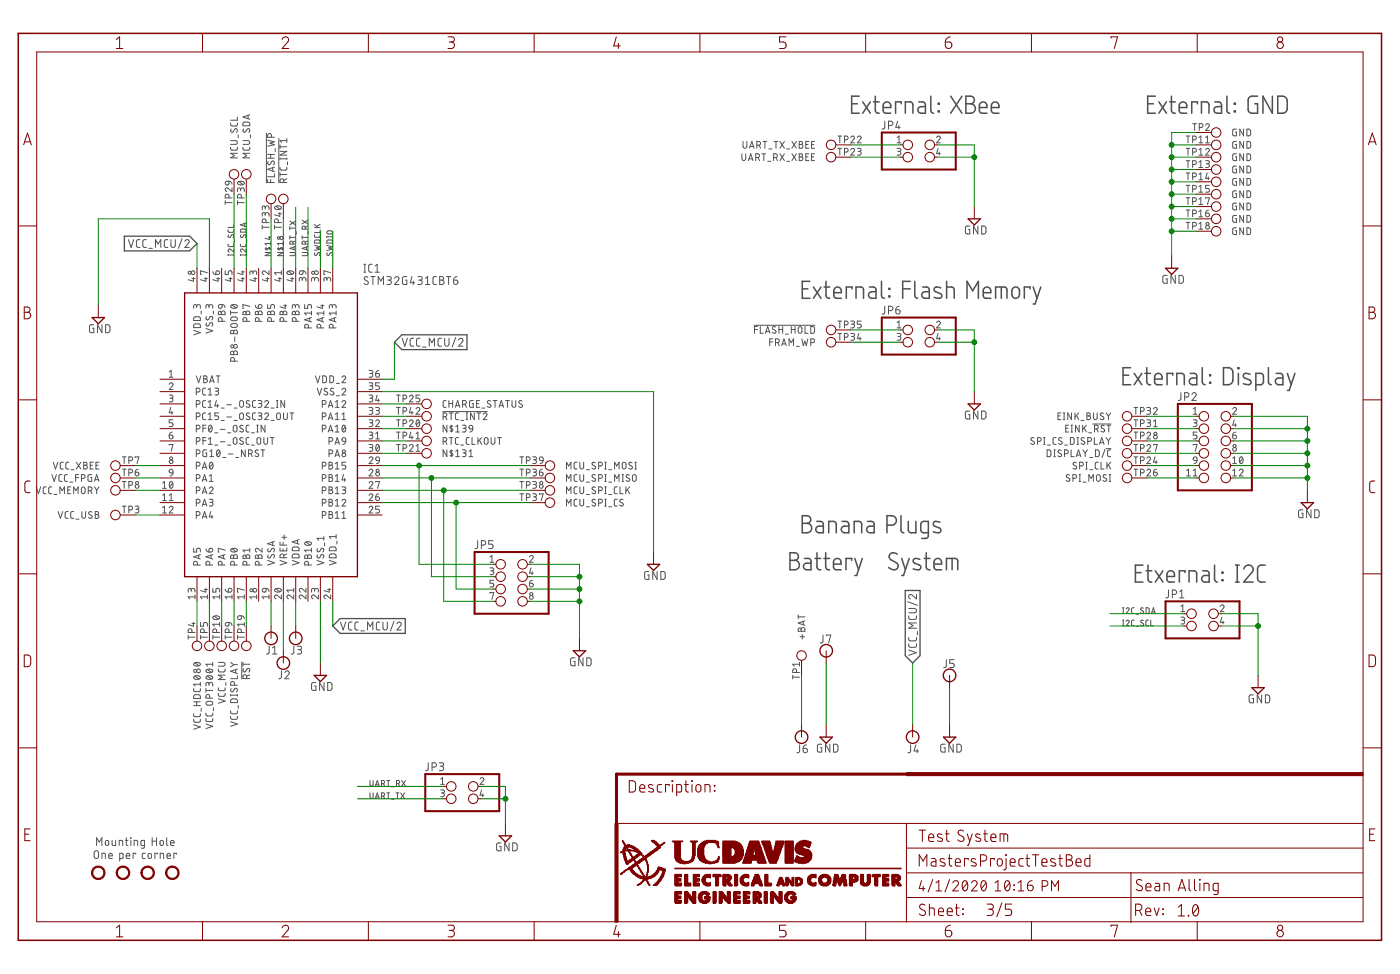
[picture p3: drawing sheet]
<svg xmlns="http://www.w3.org/2000/svg" width="292mm" height="203mm" viewBox="0 0 292 203" stroke-linecap="round" stroke-linejoin="round" font-family="sans-serif">
<g fill="none" stroke="#505050" stroke-width=".21">
<path d="M47.1 37.9l.7-.1v.5a.4 .4 0 0 1-.6 .2 .4 .4 0 0 1-.1-.6zM47.8 37.8l.3 .1 .3 .5M48.1 30.7l.1 .4 .2 .2h.9l.2-.2v-.4M48.1 29.3h1a.39 .39 0 0 1 .4 .4 .39 .39 0 0 1-.4 .4h-1M48.1 25.7l.1 .4 .2 .2h.9l.2-.2v-.4M48.2 26.9l-.1 .4 .3 .3 .2-.1 .3-.5a.38 .38 0 0 1 .6 0 .38 .38 0 0 1-.2 .6M48.4 39.2v.8l-.8-.7a.38 .38 0 0 0-.6 .1 .38 .38 0 0 0 .3 .6M49.5 24.4v.7h-1.4M49.5 32h-1.4l.8 .5-.8 .4h1.4M49.7 38a.88 .88 0 0 1 1.3 .2 .83 .83 0 0 1-1.4 0zM49.7 28.1v.6M49.9 37.9l.8 .6"/>
<path d="M50.2 39.6a.39 .39 0 0 1 .4-.4 .39 .39 0 0 1 .4 .4v.4M50.2 39.8v-.4l-.4-.2-.2 .2v.6M50.7 30.7v.4l.3 .2h.9l.2-.2v-.4M50.7 29.3h1a.39 .39 0 0 1 .4 .4 .39 .39 0 0 1-.4 .4h-1M50.8 25.6l1.1-.1 .2 .2v.5h-1.4zM50.8 26.9l-.1 .2a.33 .33 0 0 0 .1 .4 .33 .33 0 0 0 .5-.1l.2-.4a.38 .38 0 0 1 .6 0 .38 .38 0 0 1-.2 .6M51.8 24.1v.7M52.1 32h-1.4l.8 .5-.8 .4h1.4M52.1 23.9l-1.4 .5 1.4 .5M52.3 28.1v.6M55.6 27.8v10.3M55.8 37.4v.7h1.5"/>
<path d="M55.8 33h1.5M55.8 32.2h1.5M55.8 29.3l1.5 .3-1 .3 1 .3-1.5 .3M56 33.7l-.1 .4 .3 .3 .2-.1 .3-.5a.36 .36 0 0 1 .5-.1 .36 .36 0 0 1 0 .5l-.1 .2M56.5 32.2v.8M56.5 37.4v.7M56.6 28.6v-.4a.39 .39 0 0 0-.4-.4 .39 .39 0 0 0-.4 .4v.4h1.5M56.9 35v.7M57.3 36.3v.6h-1.5M57.3 34.9l-1.5 .4 1.5 .5M57.4 31v.6M58.2 28.9v9.2"/>
<path d="M58.4 34.9v.4l.3 .2h.9l.2-.2v-.4M58.4 31.6h1.4l-1.4 .8h1.4M58.4 33.1h1.4M58.4 30.2v.8M58.4 33v.3M58.4 36v.8M58.4 36.4h1.4M58.4 30.6h1.4M59.2 38.1v-.4a.39 .39 0 0 0-.4-.4 .39 .39 0 0 0-.4 .4v.4h1.4M59.8 29.3h-1.4l.3 .4M59.8 37.3l-.6 .3M59.8 28.9v.8"/>
<path d="M59.8 33v.3M60 33.8v.6M154.8 32.1v1a.4 .4 0 0 0 .4 .4 .4 .4 0 0 0 .4-.4v-1M155 29.5v1a.4 .4 0 0 0 .4 .4 .4 .4 0 0 0 .4-.4v-1M156.1 33.5l.5-1.4 .5 1.4M156.3 33.1h.7M156.4 30.9l.5-1.4 .4 1.4M156.5 30.6h.7M157.7 32.9h.4a.39 .39 0 0 0 .4-.4 .39 .39 0 0 0-.4-.4h-.4v1.4M157.9 30.3h.4a.39 .39 0 0 0 .4-.4 .39 .39 0 0 0-.4-.4h-.4v1.4M158.2 32.9l.3 .6M158.4 30.3l.3 .6"/>
<path d="M159 32.1h.7M159.2 29.5h.8M159.4 32.1v1.4M159.6 29.5v1.4M160.2 33.7h.6M160.4 31.1h.7M161.4 32.9h.4a.39 .39 0 0 0 .4-.4 .39 .39 0 0 0-.4-.4h-.4v1.4M161.5 29.5h.8M161.9 29.5v1.4M161.9 32.9l.3 .6M162.7 29.5l1 1.4M162.7 32.1l1 1.4"/>
<path d="M163.7 29.5l-1 1.4M163.7 32.1l-1 1.4M164.1 31.1h.7M164.1 33.7h.7M165.2 29.5l1 1.4M165.2 32.1l1 1.4M166.2 29.5l-1 1.4M166.2 32.1l-1 1.4M166.8 29.5l.6 .1v.3l-.2 .2a.39 .39 0 0 1 .3 .4 .39 .39 0 0 1-.3 .4h-.4zM166.8 32.1l.6 .1v.3l-.2 .2a.39 .39 0 0 1 .3 .4 .39 .39 0 0 1-.3 .4h-.4zM166.8 30.1h.4M166.8 32.7h.4"/>
<path d="M168.1 30.1h.5M168.1 32.7h.5M168.8 29.5h-.7v1.4h.7M168.8 32.1h-.7v1.4h.7M169.3 30.1h.5M169.3 32.7h.5M169.9 29.5h-.6v1.4h.6M169.9 32.1h-.6v1.4h.6M174.8 30.9h.8M174.8 28.4h.8M175.2 28.4v1.4M175.2 30.9v1.5"/>
<path d="M176.2 29.2h.4a.39 .39 0 0 0 .4-.4 .39 .39 0 0 0-.4-.4h-.4v1.4M176.2 31.7h.4a.39 .39 0 0 0 .4-.4 .39 .39 0 0 0-.4-.4h-.4v1.5M177.5 28.7a.38 .38 0 0 1 .5-.3 .38 .38 0 0 1 .2 .6l-.7 .8h.8M177.5 31.3a.38 .38 0 0 1 .5-.3 .38 .38 0 0 1 .2 .6l-.7 .8h.8M178.9 28.7a.39 .39 0 0 1 .5-.3 .39 .39 0 0 1 .2 .6l-.7 .8h.8M178.9 30.9h.5l.3 .3-.2 .4h-.5M179.3 31.6a.39 .39 0 0 1 .4 .4 .39 .39 0 0 1-.4 .4h-.4M184.6 25.3v1.4l-.2 .2h-.4M185.4 26.2h.4a.46 .46 0 0 0 .5-.5 .46 .46 0 0 0-.5-.4h-.4v1.6M187.2 30.9h.5l.3 .3-.2 .4h-.5M187.2 29.8h.8M187.2 28.7l.4-.3v1.4"/>
<path d="M187.3 25.3l-.4 1.3h.9M187.5 26.2v.7M187.6 31.6a.39 .39 0 0 1 .4 .4 .39 .39 0 0 1-.4 .4h-.4M195.4 28.7a.39 .39 0 0 1 .6-.3 .39 .39 0 0 1 .1 .6l-.7 .8h.8M195.7 30.9l-.3 1.1h.8M196 31.7v.7M247.5 30.9h.8M247.5 28.4h.8M247.5 33.5h.8M247.5 38.7h.8M247.5 36.1h.8M247.9 28.4v1.4"/>
<path d="M247.9 30.9v1.5M247.9 33.5v1.4M247.9 36.1v1.4M247.9 38.7v1.4M248.8 29.2h.4a.39 .39 0 0 0 .4-.4 .39 .39 0 0 0-.4-.4h-.4v1.4M248.8 31.7h.4a.39 .39 0 0 0 .4-.4 .39 .39 0 0 0-.4-.4h-.4v1.5M248.8 34.3h.4a.39 .39 0 0 0 .4-.4 .39 .39 0 0 0-.4-.4h-.4v1.4M248.8 36.9h.4a.4 .4 0 0 0 .4-.4 .4 .4 0 0 0-.4-.4h-.4v1.4M248.8 39.5h.4a.39 .39 0 0 0 .4-.4 .39 .39 0 0 0-.4-.4h-.4v1.4M248.9 25.8h.7M249.3 25.8v1.4M250.1 28.7l.4-.3v1.4"/>
<path d="M250.1 31.3l.4-.4v1.5M250.1 33.8l.4-.3v1.4M250.1 36.4l.4-.3v1.4M250.1 39l.4-.3v1.4M250.1 29.8h.8M250.1 32.4h.8M250.1 34.9h.8M250.1 37.5h.8M250.2 26.6h.4a.39 .39 0 0 0 .4-.4 .39 .39 0 0 0-.4-.4h-.4v1.4M251.5 26.1a.39 .39 0 0 1 .6-.3 .39 .39 0 0 1 .1 .6l-.7 .8h.8M251.5 31.3a.38 .38 0 0 1 .6-.3 .38 .38 0 0 1 .1 .6l-.7 .8h.8M251.5 33.5h.7l.1 .3-.1 .3-.5 .1"/>
<path d="M251.5 29.8h.8M251.5 28.7l.4-.3v1.4M251.9 36.1l-.4 1.1h.8M251.9 34.2a.39 .39 0 0 1 .4 .4 .39 .39 0 0 1-.4 .3h-.4M252.1 36.9v.6M252.3 38.7h-.8v.6h.5a.4 .4 0 0 1 .3 .4 .4 .4 0 0 1-.3 .4h-.5M258 26.9l-.6 .1-.2 .1v.9l.2 .3h.6v-.7h-.3M258 29.5h-.6l-.2 .2v.9l.2 .3h.6v-.8h-.3M258 32.1h-.6l-.2 .2v.9l.2 .3h.6v-.8h-.3M258 34.6h-.5l-.3 .3v.9l.2 .2 .6 .1v-.8h-.3M258 37.2l-.6 .1-.2 .1v.9l.2 .3 .6 .1v-.8h-.3M258 39.8h-.6l-.2 .2v.9l.2 .3h.6v-.8h-.3"/>
<path d="M259.5 26.9v1.4l-.8-1.4v1.4M259.5 29.5v1.4l-.8-1.4v1.4M259.5 32.1v1.4l-.8-1.4v1.4M259.5 34.6v1.5l-.8-1.5v1.5M259.5 37.2v1.5l-.8-1.5v1.5M259.5 39.8v1.4l-.8-1.4v1.4M260.2 26.9l.5 .1 .2 .2v.8l-.2 .3h-.5zM260.2 29.5h.5l.2 .3v.7l-.2 .4h-.5zM260.2 32.1h.5l.2 .2v.8l-.2 .4h-.5zM260.2 34.6l.5 .1 .2 .2v.8l-.2 .3-.5 .1zM260.2 37.2l.5 .1 .2 .2v.7l-.2 .4-.5 .1zM260.2 39.8h.5l.2 .2v.8l-.2 .4h-.5z"/>
<path d="M26.8 50l.5 1.6 .6-1.6M29.2 50h-.5l-.2 .4v1l.2 .2h.5M30.5 50h-.5l-.2 .4v1l.2 .2h.5M31.1 51.8h.7M32.4 51.6v-1.6l.6 .9 .5-.9v1.6M35 50h-.5l-.2 .4v1l.2 .2h.5M35.7 50v1.2a.46 .46 0 0 0 .4 .4 .46 .46 0 0 0 .5-.4v-1.2M38 49.8l-.8 2M38.6 50.4a.45 .45 0 0 1 .6-.4 .45 .45 0 0 1 .1 .7l-.7 .9h.9M40 58.1h.7M40.4 57.9v.8l-1.1-.3M42.6 58.1h.7"/>
<path d="M42.9 57.9v.8l-1.1-.3M43.3 56.9l-1.5-.4v.8h.2M44.4 56.7l.3 .5 .3 .1M45.1 56.6a.4 .4 0 0 1 .7 .1 .4 .4 0 0 1-.4 .6h-.4zM45.2 58.1h.6M45.5 57.9v.8l-1.1-.3M47 56.5v.8h.6v-.5a.4 .4 0 0 1 .4-.3 .4 .4 0 0 1 .4 .3v.5M47 41.9v.8M47 42.3h1.4M47.6 50.9v.4l.3 .2 .7-.1 .2-.5M47.6 47.9v.4l.3 .2 .8-.1 .1-.5M47.6 53.2h1.2"/>
<path d="M47.6 53.1v.2M47.7 49l-.1 .4 .3 .2 .5-.6a.33 .33 0 0 1 .4 .2 .33 .33 0 0 1-.2 .4M47.8 41.3v-.4a.39 .39 0 0 0-.4-.4 .39 .39 0 0 0-.4 .4v.4h1.4M47.8 58.1h.6M48.1 57.9v.8l-1.1-.3M48.8 51.9v.7l-.7-.6a.32 .32 0 0 0-.5 .1 .32 .32 0 0 0 .3 .5M48.8 46.9v.6h-1.2M48.8 53.1v.2M48.9 50v.5M49.6 41.9v.8M49.6 42.3h1.4M50.2 50.9v.4l.2 .2 .8-.1 .2-.5"/>
<path d="M50.2 53.1v.2M50.2 53.2h1.2M50.3 49l-.1 .4 .2 .2 .5-.5a.29 .29 0 0 1 .4-.1 .29 .29 0 0 1 0 .5l-.1 .1M50.3 47.9l.8-.1 .2 .2 .1 .4h-1.2zM50.4 41.3v-.4a.4 .4 0 0 0-.4-.4 .4 .4 0 0 0-.4 .4v.4h1.4M50.4 58.1h.6M50.4 56.7h.6M50.7 57.9v.8l-1.1-.3M50.7 56.5v.8l-1.1-.3M51.1 46.6v.6M51.4 51.9v.7l-.7-.6a.33 .33 0 0 0-.5 .1 .33 .33 0 0 0 .2 .5M51.4 53.1v.2"/>
<path d="M51.4 46.5l-1.2 .4 1.2 .4M51.5 50v.5M52.8 56.9a.39 .39 0 0 1 .4-.4 .39 .39 0 0 1 .4 .4v.4M52.8 57.1l-.1-.4-.3-.2-.2 .2-.1 .6M52.9 58.1h.7M53.2 57.9v.8l-1.1-.3M54.7 47.4h1.4M54.7 47v.8M55.3 52.7h1.2l-1.2 .6h1.2M55.3 51.9h1.2M55.3 44.7a.4 .4 0 0 1 .4-.4 .4 .4 0 0 1 .4 .4v.4M55.3 45v-.5l-.4-.2-.2 .2v.6"/>
<path d="M55.3 43.3a.4 .4 0 0 1 .4-.4 .4 .4 0 0 1 .4 .4v.4M55.3 43.6v-.5l-.4-.2-.2 .2v.6M55.5 46.4v-.4a.39 .39 0 0 0-.4-.3 .39 .39 0 0 0-.4 .3v.4h1.4M55.5 58.1h.6M55.5 51.6v.5h.2l.5-.5 .2 .2-.1 .4M55.8 57.9v.8l-1.1-.3M56 49.5h.5M56.1 56.5v.8l-.8-.7a.38 .38 0 0 0-.6 .1 .38 .38 0 0 0 .3 .6M56.2 49.3v.7l-.9-.3M56.5 50.5v.6M56.5 50.8h-1.2l.3 .3M57.3 47v.8"/>
<path d="M57.3 47.4h1.4M57.4 43.1a.87 .87 0 0 1 1.3 .2 .85 .85 0 0 1-1.4 0zM57.6 43l.8 .6M57.9 52.7h1.2l-1.2 .6h1.2M57.9 51.9h1.2M58.1 46.4v-.4a.39 .39 0 0 0-.4-.3 .39 .39 0 0 0-.4 .3v.4h1.4M58.1 44.6h.6M58.1 58.1h.6M58.1 51.6v.5h.2l.5-.5 .1 .2v.4M58.4 44.3v.8l-1.1-.3M58.4 57.9v.8l-1.1-.3M58.7 56.5v.8"/>
<path d="M58.7 56.9h-1.4l.3 .4M59.1 50.8h-1.2l.2 .3M59.1 50.5v.6M59.9 56.7a.8 .8 0 0 1 1.4 .3 .91 .91 0 0 1-1.4-.1zM60.2 56.6l.8 .6M60.5 52.7h1l.1 .2-.1 .4h-1M60.5 47.3v.6M60.5 49.2v.7M60.5 49.5h1.1M60.5 47.6h1.1M60.5 46.1l1.1 .8M60.6 58.1h.7"/>
<path d="M61 57.9v.8l-1.1-.3M61.1 50.9l-.1-.5h-.4l-.1 .5h1.1M61.3 51.5v.6M61.6 51.4l-1.1 .4 1.1 .4M61.6 50.3l-.5 .2M61.6 46.1l-1.1 .8M61.8 48.3v.5M62.5 56.6l.7-.1v.5a.39 .39 0 0 1-.5 .2 .39 .39 0 0 1-.2-.6zM63 52.7h1l.2 .2-.2 .4h-1M63 49.5h1.2M63 49.2v.7M63 45.9l1.2 .8"/>
<path d="M63.1 58.3a.39 .39 0 0 1 .3-.4 .39 .39 0 0 1 .4 .4v.4M63.1 58.5l-.1-.4-.3-.2-.2 .2-.1 .6M63.2 56.5l.5 .3 .1 .3M63.7 50.9v-.4l-.3-.2-.2 .1-.2 .5h1.2M63.7 47.8v-.5l-.3-.1h-.2l-.2 .6h1.2M63.9 51.5v.6M64.2 51.4l-1.2 .4 1.2 .4M64.2 50.3l-.5 .2M64.2 47.1l-.5 .3M64.2 45.9l-1.2 .8M64.3 48.3v.5M65.6 49v.4l.3 .1 .8-.1 .1-.4"/>
<path d="M65.6 47.5h1.2M65.6 51.2l1.2 .3-.8 .2 .8 .3-1.2 .3M65.6 46.8l.7 .7M65.6 58.3a.39 .39 0 0 1 .4-.4 .39 .39 0 0 1 .4 .4v.4M65.6 58.5v-.4l-.3-.2-.3 .2v.6M65.7 52.7l-.1 .4 .3 .2 .4-.5a.33 .33 0 0 1 .5 0 .33 .33 0 0 1-.2 .5M65.7 50.1h.9l.2 .1v.5h-1.2zM66.8 48v.5h-1.2M66.8 46.8l-.7 .4M68.2 49.3v.3M68.2 51.2l1.2 .3-.8 .2 .8 .3-1.2 .3M68.2 49.4h1.2"/>
<path d="M68.2 58.3a.4 .4 0 0 1 .4-.4 .4 .4 0 0 1 .4 .4v.4M68.2 58.5v-.4l-.4-.2-.2 .2v.6M68.3 48.3l.7-.1 .3 .1 .1 .3-.2 .2h-.8l-.2-.2zM68.3 52.7l-.1 .4 .3 .2 .5-.6a.34 .34 0 0 1 .4 .2 .34 .34 0 0 1-.2 .4M68.3 50.1h.9l.1 .1 .1 .5h-1.2zM69 56.9l-1.4-.4v.8h.1M69.4 49.3v.3M75.9 56.8h.4M75.9 55.1h.4M76.1 55.1v1.7M76.8 57.8a.41 .41 0 0 0-.7 0 .41 .41 0 0 0 .1 .6l.5 .3a.41 .41 0 0 1 0 .6 .41 .41 0 0 1-.6-.1l-.2-.1M77.4 57.7h.9"/>
<path d="M77.7 55.1l-.5 .1-.3 .3v1.1l.4 .2h.4M77.8 57.7v1.7M78.3 56.8h.9M78.3 55.5l.4-.4v1.7M78.9 59.4v-1.7l.6 .9 .5-.9v1.7M80.7 57.7h.6a.37 .37 0 0 1 .4 .4 .37 .37 0 0 1-.4 .3h-.4M81.2 58.4a.46 .46 0 0 1 .5 .5 .46 .46 0 0 1-.5 .5h-.5M82.3 58.1a.45 .45 0 0 1 .7-.4 .45 .45 0 0 1 .1 .7l-.8 1h.9M84.9 57.7h-.6l-.3 .2v1.1l.2 .3 .7 .1v-1h-.3M86 57.7l-.4 1.3h.9M86.2 58.6v.8M87.2 57.7h.5a.37 .37 0 0 1 .4 .4 .37 .37 0 0 1-.4 .3h-.3"/>
<path d="M87.6 58.4a.46 .46 0 0 1 .5 .5 .46 .46 0 0 1-.5 .5h-.4M88.8 59.4h.9M88.8 58.1l.4-.4v1.7M91.1 57.7l-.7 .1-.1 .3 .1 1 .2 .2 .5 .1M91.7 57.7h.5a.37 .37 0 0 1 .4 .4 .37 .37 0 0 1-.4 .3 .46 .46 0 0 1 .5 .5 .46 .46 0 0 1-.5 .5h-.5zM91.7 58.4h.5M93.2 57.7h.9M93.6 57.7v1.7M94.6 58.4h.6a.45 .45 0 0 1 .3 .5 .45 .45 0 0 1-.4 .4 .45 .45 0 0 1-.5-.4zM95.4 57.7l-.6 .3-.2 .4M202.3 47.2h-.6l-.3 .2 .1 1.3 .8 .1v-.9h-.2M204 47.2v1.6l-.9-1.6v1.6"/>
<path d="M204.8 47.2h.6l.3 .2v.9l-.3 .5h-.6zM243.5 57.4h-.5l-.4 .3v1l.2 .4h.7v-.9h-.3M245.2 57.4v1.7l-.9-1.7v1.7M246 57.4l.6 .1 .3 .2v.9l-.3 .5h-.6zM247.5 43.8h.8M247.5 41.3h.8M247.5 46.4h.8M247.9 41.3v1.4M247.9 43.8v1.4M247.9 46.4v1.4M248.8 44.6h.4a.39 .39 0 0 0 .4-.4 .39 .39 0 0 0-.4-.4h-.4v1.4M248.8 42h.4a.39 .39 0 0 0 .4-.4 .39 .39 0 0 0-.4-.3h-.4v1.4"/>
<path d="M248.8 47.2h.4a.39 .39 0 0 0 .4-.4 .39 .39 0 0 0-.4-.4h-.4v1.4M250.1 41.6l.4-.3v1.4M250.1 44.1l.4-.3v1.4M250.1 46.7l.4-.3v1.4M250.1 40.1h.8M250.1 45.2h.8M250.1 42.7h.8M250.1 47.8h.8M251.5 44.4h.5a.4 .4 0 0 1 .3 .5 .4 .4 0 0 1-.4 .3 .4 .4 0 0 1-.4-.3zM251.5 41.4v-.1h.8l-.4 1.4M252.2 43.8l-.4 .1-.3 .5M258 45h-.6l-.2 .1v1l.2 .3h.6v-.8h-.3"/>
<path d="M258 42.4h-.6l-.2 .2v.9l.2 .3h.6v-.8h-.3M258 47.5h-.5l-.3 .2v.9l.2 .3h.6v-.7h-.3M259.5 42.4v1.4l-.8-1.4v1.4M259.5 45v1.4l-.8-1.4v1.4M259.5 47.5v1.4l-.8-1.4v1.4M260.2 45h.5l.2 .2v.8l-.2 .3-.5 .1zM260.2 42.4h.5l.2 .2v.8l-.2 .4h-.5zM260.2 47.5l.5 .1 .2 .2v.8l-.2 .3h-.5zM19.6 67.8h-.7l-.2 .2v1l.2 .4h.7v-.9h-.3M21.3 67.8v1.6l-1-1.6v1.6M22 67.8h.7l.2 .2v1.1l-.2 .3h-.7zM35.3 77.6l.4-.3v1.4"/>
<path d="M35.3 78.7h.8M40.4 68.9l1.4 .5-1.4 .5M40.5 67.7l1.1-.1 .2 .2v.5h-1.4zM40.5 66.2l1.1-.1 .2 .2v.6h-1.4zM41 78.4l.4 1.4 .5-1.4M41 63.9a.39 .39 0 0 1 .4-.4 .39 .39 0 0 1 .4 .4v.4M41 64.2v-.5l-.4-.2-.2 .2v.6M42 64.9v.6M42.5 78.4l.6 .1v.4l-.2 .1a.4 .4 0 0 1 .4 .4 .4 .4 0 0 1-.4 .4h-.4zM42.5 79h.4M43 68.5l1.4 .5-1.4 .5M43.1 67.4l-.1 .4 .3 .2h.2l.3-.6a.39 .39 0 0 1 .6 .1 .39 .39 0 0 1-.2 .6"/>
<path d="M43.1 66.1l-.1 .4 .3 .2 .3-.1 .2-.5a.33 .33 0 0 1 .4-.1 .33 .33 0 0 1 .2 .5l-.2 .3M43.6 63.9a.39 .39 0 0 1 .4-.4 .39 .39 0 0 1 .4 .4v.4M43.6 64.2v-.5l-.4-.2-.2 .2v.6M43.7 79.8l.5-1.4 .5 1.4M43.9 79.5h.7M44.5 64.9v.6M45.1 78.4h.8M45.5 78.4v1.4M45.7 65l.2-.1 .3 .4a.4 .4 0 0 1 .4-.4 .4 .4 0 0 1 .4 .4v.3h-1.4zM45.7 63.6l.6-.1v.5a.4 .4 0 0 1-.5 .3 .4 .4 0 0 1-.1-.7zM46.2 65.3v.3M46.3 67v-.4a.39 .39 0 0 0-.4-.3 .39 .39 0 0 0-.3 .3v.4h1.4"/>
<path d="M46.3 63.5l.5 .3 .2 .4M48.1 64.8v.8M48.1 65.2h1.4M48.2 63.7a.88 .88 0 0 1 1.3 .2 .83 .83 0 0 1-1.4 0zM48.2 73.3h.4l.1 .3a.39 .39 0 0 1 .4-.4 .39 .39 0 0 1 .4 .4v.4h-1.4zM48.2 69l.3-.1 .2 .3a.39 .39 0 0 1 .4-.4 .39 .39 0 0 1 .4 .4v.4h-1.4zM48.2 67.6l.9-.1a.39 .39 0 0 1 .4 .4 .39 .39 0 0 1-.4 .4l-.9-.1-.1-.3zM48.2 66.3l.9-.2a.39 .39 0 0 1 .4 .4 .39 .39 0 0 1-.4 .4l-.9-.1-.1-.3zM48.4 63.6l.8 .6M48.7 69.2v.4M48.7 73.6v.4M48.9 75.4v-.4a.4 .4 0 0 0-.4-.4 .4 .4 0 0 0-.4 .4v.4h1.4"/>
<path d="M49 70.3v.9M50.7 65.1l.4-.2 .2 .4a.39 .39 0 0 1 .4-.4 .39 .39 0 0 1 .4 .4v.3h-1.4zM51.3 65.3v.3M51.5 67v-.4a.39 .39 0 0 0-.4-.3 .39 .39 0 0 0-.4 .3v.4h1.4M52.1 63.9l-1.4-.4v.8h.1M53.3 63.7l.1 .4 .5 .2M53.4 65l.3-.1 .2 .4a.39 .39 0 0 1 .4-.4 .39 .39 0 0 1 .4 .4v.3h-1.4zM53.9 65.3v.3M54 63.6a.4 .4 0 0 1 .6 .2 .4 .4 0 0 1-.3 .5h-.4zM54.1 67v-.4a.39 .39 0 0 0-.4-.3 .39 .39 0 0 0-.4 .3v.4h1.4M55.8 63.5v.8h.7v-.4a.4 .4 0 0 1 .4-.4 .4 .4 0 0 1 .4 .4v.4M56 65l.2-.1 .3 .4a.39 .39 0 0 1 .4-.4 .39 .39 0 0 1 .4 .4v.3h-1.5z"/>
<path d="M56.5 65.3v.3M56.6 67v-.4a.39 .39 0 0 0-.4-.3 .39 .39 0 0 0-.4 .3v.4h1.5M58.5 65l.3-.1 .3 .4a.39 .39 0 0 1 .3-.4 .39 .39 0 0 1 .4 .4v.3h-1.4zM59.1 65.3v.3M59.2 67v-.4a.39 .39 0 0 0-.4-.3 .39 .39 0 0 0-.4 .3v.4h1.4M59.2 63.8h.6M59.5 63.5v.8l-1.1-.3M61.1 65l.3-.1 .2 .4a.39 .39 0 0 1 .4-.4 .39 .39 0 0 1 .4 .4v.3h-1.4zM61.6 63.9a.39 .39 0 0 1 .4-.4 .39 .39 0 0 1 .4 .4v.4M61.6 64.2v-.5l-.4-.2-.2 .2v.6M61.6 65.3v.3M61.8 67v-.4a.4 .4 0 0 0-.4-.3 .4 .4 0 0 0-.4 .3v.4h1.4"/>
<path d="M63.6 63.5v.8h.6v-.4a.4 .4 0 0 1 .4-.4 .4 .4 0 0 1 .4 .4v.4M64.3 68.4v-.4a.39 .39 0 0 0-.3-.4 .39 .39 0 0 0-.4 .4v.4h1.4M64.6 66.4v.7M65 64.9v.8M65 66.2l-1.4 .5 1.4 .5M65 65.3h-1.4l.3 .4M65.8 78.4l.5 1.4 .5-1.4M66.9 68.4v-.4a.39 .39 0 0 0-.4-.4 .39 .39 0 0 0-.4 .4v.4h1.5M66.9 63.8h.7M67.2 66.4v.7M67.2 63.5v.8l-1.1-.3M67.3 78.4h.6l.2 .3v.9l-.2 .2h-.6z"/>
<path d="M67.6 64.9v.8M67.6 65.3h-1.5l.4 .4M67.6 66.2l-1.5 .5 1.5 .5M68.8 78.4h.5l.3 .3v.7l-.3 .4h-.5zM69.3 63.9a.39 .39 0 0 1 .4-.4 .39 .39 0 0 1 .4 .4v.4M69.3 64.2v-.5l-.3-.2-.3 .2v.6M69.5 68.4v-.4a.39 .39 0 0 0-.4-.4 .39 .39 0 0 0-.4 .4v.4h1.4M69.8 66.4v.7M70.1 64.9v.8M70.1 65.3h-1.4l.3 .4M70.1 66.2l-1.4 .5 1.4 .5M70.2 80h.6"/>
<path d="M71.4 78.7a.38 .38 0 0 1 .5-.3 .38 .38 0 0 1 .1 .6l-.6 .8h.7M77 77.3h.6l.2 .2-.2 .4h-.4M77 79.9h.6l.2 .2-.2 .4h-.4M77.4 77.9a.39 .39 0 0 1 .4 .4 .39 .39 0 0 1-.4 .4h-.4M78.4 77.9h.5a.4 .4 0 0 1 .3 .5 .4 .4 0 0 1-.4 .3 .4 .4 0 0 1-.4-.4zM79 77.3l-.3 .1-.3 .5M79.2 79.9h-.8v.6h.5a.4 .4 0 0 1 .3 .4 .4 .4 0 0 1-.3 .4h-.5M83.9 70.6l.6 1.6 .5-1.6M86.3 70.6h-.5l-.2 .4v1l.2 .2h.5M87.6 70.6h-.5l-.2 .4v1l.2 .2h.5M88.2 72.4h.7M89.6 72.2v-1.6l.5 .9 .6-.9v1.6"/>
<path d="M92.1 70.6h-.5l-.2 .4v1l.2 .2h.5M92.8 70.6v1.2a.46 .46 0 0 0 .4 .4 .46 .46 0 0 0 .5-.4v-1.2M95.1 70.4l-.8 2M95.7 71a.45 .45 0 0 1 .6-.4 .45 .45 0 0 1 .2 .7l-.8 .9h.9M157.4 67.9h12.6M157.4 68.7h.7M158.1 68.1h-.7v1.4M158.6 68.1v1.4h.7M159.7 69.5l.5-1.4 .5 1.4M159.8 69.2h.7M160.6 71.3h.6M161.2 70.7h-.6v1.4"/>
<path d="M161.8 71.5h.4a.39 .39 0 0 0 .4-.4 .39 .39 0 0 0-.4-.4h-.4v1.4M161.8 68.2l-.4-.1-.2 .3v.2l.6 .3a.39 .39 0 0 1-.1 .7 .39 .39 0 0 1-.6-.3M162.3 71.5l.3 .6M162.5 68.7h.8M162.5 68.1v1.4M163.1 72.1l.5-1.4 .4 1.4M163.2 71.8h.7M163.3 68.1v1.4M163.9 69.7h.6M164.6 72.1v-1.4l.5 .8 .5-.8v1.4M165.1 68.7h.8M165.1 68.1v1.4"/>
<path d="M165.9 68.1v1.4M166.2 72.3h.6M166.6 68.2l.3-.1 .3 .1 .1 1a.39 .39 0 0 1-.4 .3 .39 .39 0 0 1-.4-.3zM167.3 70.7l.3 1.4 .3-.9 .3 .9 .4-1.4M168 68.1v1.4h.6M169.2 71.5h.4a.39 .39 0 0 0 .3-.4 .39 .39 0 0 0-.3-.4h-.4v1.4M169.2 68.1l.5 .1 .2 .2v.9l-.2 .2h-.5zM174.8 69.6h.8M174.8 67h.8M175.2 67v1.4M175.2 69.6v1.4M176.2 70.4h.4a.4 .4 0 0 0 .4-.4 .4 .4 0 0 0-.4-.4h-.4v1.4"/>
<path d="M176.2 67.8h.4a.39 .39 0 0 0 .4-.4 .39 .39 0 0 0-.4-.4h-.4v1.4M177.5 69.6h.6l.2 .2-.2 .4h-.4M177.5 67h.6l.2 .2-.2 .4h-.4M177.9 70.2a.39 .39 0 0 1 .4 .4 .39 .39 0 0 1-.4 .4h-.4M177.9 67.6a.39 .39 0 0 1 .4 .4 .39 .39 0 0 1-.4 .4h-.4M179.2 69.6l-.3 1.1h.8M179.4 70.4v.6M179.7 67h-.8v.6h.5a.4 .4 0 0 1 .3 .4 .4 .4 0 0 1-.3 .4h-.5M184.6 63.9v1.4l-.2 .2h-.4M185.4 64.8h.4a.47 .47 0 0 0 .5-.5 .47 .47 0 0 0-.5-.4h-.4v1.6M186.9 64.6h.6a.45 .45 0 0 1 .3 .5 .45 .45 0 0 1-.5 .4 .45 .45 0 0 1-.4-.4zM187.2 69.6h.5l.3 .2-.2 .4h-.5"/>
<path d="M187.2 68.4h.8M187.2 67.3l.4-.3v1.4M187.6 70.2a.39 .39 0 0 1 .4 .4 .39 .39 0 0 1-.4 .4h-.4M187.6 63.9l-.6 .3-.1 .4M195.4 67.3a.39 .39 0 0 1 .6-.3 .39 .39 0 0 1 .1 .6l-.7 .8h.8M195.7 69.6l-.3 1.1h.8M196 70.4v.6M10.8 99l.5 1.4 .5-1.4M11.1 96.4l.5 1.5 .5-1.5M12.9 99h-.4l-.2 .3v.9l.2 .2h.4M13.2 96.4l-.4 .1-.2 .3v.9l.2 .1 .4 .1M14.1 99h-.4l-.3 .3 .1 .9 .3 .2h.3"/>
<path d="M14.4 96.4l-.5 .1-.2 .3 .1 .9 .1 .1 .5 .1M14.8 98h.7M15.8 99.6h.6M15.9 96.4l1 1.5M16.4 99h-.6v1.4M16.9 96.4l-1 1.5M17 99.8h.4a.39 .39 0 0 0 .4-.4 .39 .39 0 0 0-.4-.4h-.4v1.4M17.5 96.4l.6 .2v.3l-.3 .2a.39 .39 0 0 1 .4 .4 .39 .39 0 0 1-.4 .4h-.3zM17.5 97.1h.3M18.8 97.1h.5M19.1 99h-.6l-.1 .2v.9l.1 .3h.6v-.8h-.2M19.5 96.4h-.7v1.5h.7"/>
<path d="M20 97.1h.5M20.7 96.4h-.7v1.5h.7M25.5 97.9h.8M25.5 95.3h.8M25.9 95.3v1.4M25.9 97.9v1.4M26.9 98.7h.4a.39 .39 0 0 0 .4-.4 .39 .39 0 0 0-.4-.4h-.4v1.4M26.9 96.1h.4a.39 .39 0 0 0 .4-.4 .39 .39 0 0 0-.4-.4h-.4v1.4M28.2 98.5h.5a.4 .4 0 0 1 .3 .5 .4 .4 0 0 1-.4 .3 .4 .4 0 0 1-.4-.4zM28.2 95.5v-.2h.8l-.4 1.4M28.8 97.9l-.5 .2-.1 .4M35.3 80.2a.39 .39 0 0 1 .6-.3 .39 .39 0 0 1 .1 .6l-.7 .8h.8"/>
<path d="M35.3 82.4h.5l.3 .3-.2 .3-.4 .1M35.3 90.8h.5a.4 .4 0 0 1 .3 .4 .4 .4 0 0 1-.4 .4 .4 .4 0 0 1-.4-.4zM35.3 92.9v-.2h.8l-.4 1.4M35.4 98l.3-.1 .3 .1 .1 .7-.7-.1-.1-.3zM35.6 85l-.3 1.1h.8M35.7 83.1a.39 .39 0 0 1 .4 .3 .39 .39 0 0 1-.4 .4h-.4M35.9 85.8v.6M35.9 90.1l-.3 .2-.3 .5M36.1 87.6h-.8v.6h.5a.42 .42 0 0 1 .3 .4 .42 .42 0 0 1-.3 .4h-.5M36.1 98.7l-.1 .3-.5 .3M41 81.8h.4a.4 .4 0 0 0 .3-.4 .4 .4 0 0 0-.3-.4h-.4v1.4M41 84.3h.4a.39 .39 0 0 0 .3-.3 .39 .39 0 0 0-.3-.4h-.4v1.4"/>
<path d="M41 86.9h.4a.39 .39 0 0 0 .3-.4 .39 .39 0 0 0-.3-.4h-.4v1.4M41 89.5h.4a.39 .39 0 0 0 .3-.4 .39 .39 0 0 0-.3-.4h-.4v1.4M41 92.1h.4a.39 .39 0 0 0 .3-.4 .39 .39 0 0 0-.3-.4h-.4v1.4M41 94.7h.4a.4 .4 0 0 0 .3-.4 .4 .4 0 0 0-.3-.4h-.4v1.4M41 97.2h.4a.39 .39 0 0 0 .3-.4 .39 .39 0 0 0-.3-.4h-.4v1.5M41 99.8h.4a.39 .39 0 0 0 .3-.4 .39 .39 0 0 0-.3-.4h-.4v1.4M42.2 97.9l.5-1.5 .5 1.5M42.3 89.3h.7M42.3 91.9h.7M42.3 97.5h.7M42.9 81h-.4l-.2 .3v.9l.2 .2h.4M42.9 83.6h-.4l-.2 .3v.9l.2 .2h.4"/>
<path d="M42.9 86.1l-.4 .1-.2 .2v1l.2 .1h.4M43 88.7h-.7v1.4M43 91.3h-.7v1.4M43.1 93.9h-.4l-.3 .2-.1 .9 .2 .2 .6 .1v-.8h-.2M43.4 85h.8M43.4 82.4h.8M43.4 87.5h.8M43.4 81.3l.4-.3v1.4M43.4 83.9l.4-.3v1.4M43.4 86.4l.4-.3v1.4M43.5 92.7h.8M43.5 91.6l.4-.3v1.4"/>
<path d="M43.7 88.8l.2-.1a.83 .83 0 0 1 0 1.4 .88 .88 0 0 1-.2-1.3zM43.7 99.3l.4-.3v1.4M43.8 95.3h.8M43.8 94.2l.4-.3v1.4M43.9 96.5l.2-.1a.85 .85 0 0 1 0 1.5 .9 .9 0 0 1-.2-1.4zM44.2 89l-.6 .8M44.4 96.8l-.6 .7M44.8 92.9h.6M44.8 90.3h.6M44.8 81h.6l.2 .2-.2 .4h-.4M45.1 83.6l-.3 1.1h.8M45.2 81.6a.39 .39 0 0 1 .4 .4 .39 .39 0 0 1-.4 .4h-.4"/>
<path d="M45.3 94l.3-.1a.85 .85 0 0 1 0 1.4 .88 .88 0 0 1-.3-1.3zM45.4 84.3v.7M45.6 86.1h-.8v.7h.5a.4 .4 0 0 1 .3 .4 .4 .4 0 0 1-.3 .3h-.5M45.9 94.2l-.7 .8M46 89.6h.9M46 92.2h.9M46.2 85.1h.6M46.2 87.7h.6M46.5 95.4h.6M47.3 84.4h1M47.3 87h1M47.5 92.9h.6"/>
<path d="M47.5 90.3h.6M47.7 94.7h.9M48.8 88.8l.3-.1 .2 .1 .1 .9a.39 .39 0 0 1-.3 .4 .39 .39 0 0 1-.4-.4zM48.8 91.4l.3-.1 .2 .1 .1 .9a.39 .39 0 0 1-.3 .4 .39 .39 0 0 1-.4-.4zM48.8 85.1h.7M48.8 87.7h.7M49.2 95.4h.6M50.1 83.7l.3-.1 .3 .1 .1 .9a.4 .4 0 0 1-.4 .4 .4 .4 0 0 1-.4-.4zM50.1 86.3l.3-.2 .3 .2 .1 .9a.4 .4 0 0 1-.4 .3 .4 .4 0 0 1-.4-.3zM50.7 88.8l-.5-.1-.2 .3 .1 .2 .5 .3a.36 .36 0 0 1 .1 .6 .36 .36 0 0 1-.6-.1l-.1-.1M50.7 91.4l-.5-.1-.2 .3 .6 .5a.35 .35 0 0 1 .1 .6 .35 .35 0 0 1-.6-.1l-.1-.1M51.2 93.9v1.4l-.8-1.4v1.4"/>
<path d="M51.9 94.7h.4a.4 .4 0 0 0 .3-.4 .4 .4 0 0 0-.3-.4h-.4v1.4M52 88.7h-.5l-.1 .3v.9l.1 .2h.5M52 91.3h-.5l-.1 .3v.9l.1 .2h.5M52 83.7a.35 .35 0 0 0-.5-.1 .35 .35 0 0 0 0 .6l.5 .2a.39 .39 0 0 1-.1 .6 .39 .39 0 0 1-.5-.2M52 86.3a.35 .35 0 0 0-.5-.1 .35 .35 0 0 0 0 .5l.5 .3a.36 .36 0 0 1 0 .5 .36 .36 0 0 1-.5 0l-.1-.1M52.3 94.7l.3 .6M52.5 92.9h.6M52.5 90.3h.6M53.3 83.6h-.4l-.2 .3v.9l.2 .2h.4M53.3 86.1l-.4 .1-.2 .2v1l.2 .1h.4M53.6 90.1h.3M53.6 88.7h.3"/>
<path d="M53.7 91.4l.3-.1 .3 .1 .1 .9a.39 .39 0 0 1-.4 .4 .39 .39 0 0 1-.4-.4zM53.7 88.7v1.4M53.8 83.6h.7l.1 .2-.1 .4h-.5M53.8 86.1l.7 .1 .1 .2-.1 .3-.5 .1M53.9 94l-.3-.1-.4 .3 .1 .2 .5 .3a.33 .33 0 0 1 .1 .4 .33 .33 0 0 1-.4 .1l-.3-.1M54.2 84.2a.39 .39 0 0 1 .4 .4 .39 .39 0 0 1-.4 .4h-.4M54.2 86.8a.39 .39 0 0 1 .4 .4 .39 .39 0 0 1-.4 .3h-.4M54.4 93.9h.8M54.8 93.9v1.4M55.1 91.3v1a.39 .39 0 0 0 .3 .4 .39 .39 0 0 0 .4-.4v-1M55.2 83.9a.39 .39 0 0 1 .6-.3 .39 .39 0 0 1 .1 .6l-.7 .8h.8M55.2 86.4a.39 .39 0 0 1 .6-.2 .39 .39 0 0 1 .1 .6l-.7 .7h.8"/>
<path d="M55.3 88.7v1.4l-.8-1.4v1.4M56.4 91.3h.8M56.6 85.1h.6M56.6 87.7h.6M56.8 91.3v1.4M57.7 85h.3M57.7 83.6h.3M57.8 86.3l.3-.2 .3 .2 .1 .9a.39 .39 0 0 1-.4 .3 .39 .39 0 0 1-.4-.3zM57.8 83.6v1.4M59.2 86.1v1.1a.39 .39 0 0 0 .4 .3 .39 .39 0 0 0 .3-.3v-1.1M59.4 83.6v1.4l-.8-1.4v1.4M60.5 86.1h.8"/>
<path d="M60.9 86.1v1.4M66.2 81l.5 1.4 .4-1.4M67.2 84.3h.4a.39 .39 0 0 0 .5-.3 .39 .39 0 0 0-.5-.4h-.4v1.4M67.2 86.9h.4a.39 .39 0 0 0 .5-.4 .39 .39 0 0 0-.5-.4h-.4v1.4M67.2 89.5h.4a.39 .39 0 0 0 .5-.4 .39 .39 0 0 0-.5-.4h-.4v1.4M67.2 97.2h.4a.39 .39 0 0 0 .5-.4 .39 .39 0 0 0-.5-.4h-.4v1.5M67.2 99.8h.4a.39 .39 0 0 0 .5-.4 .39 .39 0 0 0-.5-.4h-.4v1.4M68.3 81.1a.35 .35 0 0 0-.5-.1 .35 .35 0 0 0 0 .6l.4 .2a.39 .39 0 0 1 0 .6 .39 .39 0 0 1-.6-.2M68.5 85l.5-1.4 .4 1.4M68.5 87.5l.5-1.4 .4 1.4M68.5 90.1l.5-1.4 .4 1.4M68.6 84.6h.7"/>
<path d="M68.6 87.2h.7M68.6 89.8h.7M68.6 92.1h.4a.39 .39 0 0 0 .4-.4 .39 .39 0 0 0-.4-.4h-.4v1.4M68.6 94.7h.4a.4 .4 0 0 0 .4-.4 .4 .4 0 0 0-.4-.4h-.4v1.4M68.6 96.4l.7 .2v.2l-.3 .3a.39 .39 0 0 1 .4 .4 .39 .39 0 0 1-.4 .4h-.4zM68.6 99l.7 .1v.3l-.3 .2a.4 .4 0 0 1 .4 .4 .4 .4 0 0 1-.4 .4h-.4zM68.6 99.6h.4M68.6 97.1h.4M69.6 81.1l-.5-.1-.2 .3 .1 .2 .5 .3a.39 .39 0 0 1 0 .6 .39 .39 0 0 1-.6-.2M69.9 92.7l.5-1.4 .4 1.4M69.9 95.3l.5-1.4 .4 1.4M70 97.9h.7"/>
<path d="M70 90.1h.7M70 85h.7M70 87.5h.7M70 83.9l.4-.3v1.4M70 86.4l.4-.3v1.4M70 89l.4-.3v1.4M70 96.8l.4-.4v1.5M70 99.3l.4-.3v1.4M70 94.9h.7M70 92.4h.7M70.2 82.6h.6M71.4 81.3a.38 .38 0 0 1 .5-.3 .38 .38 0 0 1 .1 .6l-.6 .8h.7"/>
<path d="M71.4 83.9a.39 .39 0 0 1 .5-.3 .39 .39 0 0 1 .1 .6l-.6 .8h.7M71.4 87.5h.7M71.4 86.4l.3-.3v1.4M71.5 91.4l.2-.1 .3 .1 .1 .7-.7-.1zM71.5 88.8l.2-.1a.83 .83 0 0 1 0 1.4 .88 .88 0 0 1-.2-1.3zM71.7 99l-.3 1.1h.7M71.9 99.8v.6M72.1 89l-.7 .8M72.1 92.1l-.2 .5-.4 .1M72.1 96.4h-.7v.7h.4a.4 .4 0 0 1 .3 .4 .4 .4 0 0 1-.3 .4h-.4M77 82.4l.6 .1 .2 .2-.2 .3-.4 .1M77 85h.6l.2 .3-.2 .3h-.4"/>
<path d="M77 87.6h.6l.2 .2-.2 .4h-.4M77 90.1l.6 .1 .2 .2-.2 .4h-.4M77 92.7l.6 .1 .2 .2-.2 .3-.4 .1M77 95.6a.38 .38 0 0 1 .5-.3 .38 .38 0 0 1 .2 .6l-.7 .8h.8M77 98.2a.39 .39 0 0 1 .6-.3 .39 .39 0 0 1 .1 .6l-.7 .8h.8M77.4 80.5a.39 .39 0 0 1 .4 .4 .39 .39 0 0 1-.4 .4h-.4M77.4 83.1a.39 .39 0 0 1 .4 .3 .39 .39 0 0 1-.4 .4h-.4M77.4 85.6a.39 .39 0 0 1 .4 .4 .39 .39 0 0 1-.4 .4h-.4M77.4 88.2a.4 .4 0 0 1 .4 .4 .4 .4 0 0 1-.4 .4h-.4M77.4 90.8a.39 .39 0 0 1 .4 .4 .39 .39 0 0 1-.4 .4h-.4M77.4 93.4a.39 .39 0 0 1 .4 .4 .39 .39 0 0 1-.4 .3h-.4M78.4 85h.5l.3 .3-.2 .3h-.5"/>
<path d="M78.4 87.9a.39 .39 0 0 1 .5-.3 .39 .39 0 0 1 .2 .6l-.7 .8h.8M78.4 91.6h.8M78.4 90.5l.4-.4v1.5M78.5 95.4l.3-.1 .3 .1 .1 .7-.7-.1-.1-.3zM78.6 92.8h.1a.68 .68 0 0 1 .5 .4 .68 .68 0 0 1-.1 .7l-.2 .2a.7 .7 0 0 1-.6-.4 .7 .7 0 0 1 .2-.8zM78.7 82.4l-.3 1.1h.8M78.8 85.6a.39 .39 0 0 1 .4 .4 .39 .39 0 0 1-.4 .4h-.4M78.9 83.2v.6M79.1 93l-.6 .8M79.2 96.1l-.3 .5-.4 .1M82.7 90.1h.8M82.7 87.6h.8"/>
<path d="M82.7 92.7h.8M82.7 82.4h.8M82.7 85h.8M83.1 82.4v1.4M83.1 85v1.4M83.1 87.6v1.4M83.1 90.1v1.5M83.1 92.7v1.4M84.1 88.4h.4a.39 .39 0 0 0 .4-.4 .39 .39 0 0 0-.4-.4h-.4v1.4M84.1 93.5h.4a.39 .39 0 0 0 .4-.4 .39 .39 0 0 0-.4-.4h-.4v1.4M84.1 83.2h.4a.4 .4 0 0 0 .4-.4 .4 .4 0 0 0-.4-.4h-.4v1.4M84.1 90.9h.4a.39 .39 0 0 0 .4-.4 .39 .39 0 0 0-.4-.4h-.4v1.5"/>
<path d="M84.1 85.8h.4a.39 .39 0 0 0 .4-.4 .39 .39 0 0 0-.4-.4h-.4v1.4M85.4 87.9a.39 .39 0 0 1 .5-.3 .39 .39 0 0 1 .2 .6l-.7 .8h.8M85.4 93a.39 .39 0 0 1 .6-.3 .39 .39 0 0 1 .1 .7l-.7 .7h.8M85.4 82.7a.39 .39 0 0 1 .6-.2 .39 .39 0 0 1 .1 .6l-.7 .7h.8M85.7 90.1l-.3 1.1h.8M85.7 85l-.3 1.1h.8M86 85.8v.6M86 90.9v.7M86.8 85.3a.38 .38 0 0 1 .6-.3 .38 .38 0 0 1 .1 .6l-.7 .8h.8M86.8 94.1h.8M86.8 93l.4-.3v1.4M86.8 90.5l.4-.4v1.5"/>
<path d="M86.8 91.6h.8M87 87.7l.1-.1a.71 .71 0 0 1 .5 .7 .71 .71 0 0 1-.5 .7l-.3-.4zM87.5 87.9l-.6 .8M87.6 82.4h-.8v.7h.5a.4 .4 0 0 1 .3 .3 .4 .4 0 0 1-.3 .4h-.5M92.4 85.9h9.3M92.5 92.1h.3a.39 .39 0 0 0 .4-.4 .39 .39 0 0 0-.4-.4h-.3v1.4M92.5 86.9h.3a.39 .39 0 0 0 .4-.4 .39 .39 0 0 0-.4-.4h-.3v1.4M92.9 92.1l.3 .6M92.9 86.9l.3 .6M93.1 83.6h-.5l-.1 .3v.9l.1 .2h.5M93.2 88.7v1.4l-.7-1.4v1.4M93.2 93.9v1.4l-.7-1.4v1.4"/>
<path d="M93.7 83.6v1.4M93.7 84.2h.7M93.7 91.3h.8M93.7 86.1h.8M94.1 86.1v1.4M94.1 91.3v1.4M94.2 88.7v1.4M94.2 93.9v1.4M94.4 83.6v1.4M94.5 88.9a.31 .31 0 0 0-.5-.1 .31 .31 0 0 0 0 .5l.4 .2a.31 .31 0 0 1-.1 .5 .31 .31 0 0 1-.4-.1M94.5 94.1l-.3-.1-.3 .1v.3l.6 .5-.2 .2-.4-.1M95 85l.5-1.4 .4 1.4"/>
<path d="M95.1 89l.4-.3v1.4M95.1 94.2l.4-.3v1.4M95.1 90.1h.8M95.1 95.3h.8M95.1 84.6h.7M95.7 91.3h-.5l-.2 .3v.9l.2 .2h.5M95.7 86.1l-.5 .1-.2 .2v1l.2 .1h.5M96.1 92.9h.7M96.1 87.7h.7M96.5 88.7h.4l.3 .3-.1 .3h-.5M96.5 93.9h.4l.3 .2-.1 .4h-.5M96.5 84.3h.4a.39 .39 0 0 0 .4-.3 .39 .39 0 0 0-.4-.4h-.4v1.4"/>
<path d="M96.9 89.3a.39 .39 0 0 1 .4 .4 .39 .39 0 0 1-.4 .4h-.4M96.9 94.5a.39 .39 0 0 1 .4 .4 .39 .39 0 0 1-.4 .4h-.4M97 84.3l.3 .7M97.3 87.5h.3M97.3 86.1h.3M97.4 86.1v1.4M97.9 95.3h.7M97.9 94.2l.4-.3v1.4M97.9 91.3h-.4l-.2 .3v.9l.2 .2h.4M98 88.8l.3-.1 .2 .1 .1 .7-.6-.1-.1-.3zM98.5 91.3v1.4h.6M98.6 89.5l-.1 .4-.5 .2"/>
<path d="M98.7 83.6h-.6l-.1 .2v.9l.1 .3h.6v-.8h-.2M99 86.1v1.4l-.8-1.4v1.4M99.4 84.2h.5M99.5 86.1h.8M99.7 91.3v1.4M99.9 86.1v1.4M100 91.8l.5 .9M100.1 83.6h-.7v1.4h.7M100.5 91.3l-.8 .9M100.5 85.1h.7M100.8 86.4a.38 .38 0 0 1 .6-.2 .38 .38 0 0 1 .1 .6l-.7 .7h.8M101.2 91.4l.2-.1 .3 .1 .1 .9a.4 .4 0 0 1-.4 .4 .4 .4 0 0 1-.4-.4z"/>
<path d="M102.4 83.7l-.5-.1-.2 .3 .6 .5a.36 .36 0 0 1 0 .5 .36 .36 0 0 1-.5 0l-.2-.1M102.5 91.3v1a.39 .39 0 0 0 .4 .4 .39 .39 0 0 0 .4-.4v-1M102.9 83.6h.8M103.3 83.6v1.4M103.8 91.3h.8M104.1 85l.5-1.4 .5 1.4M104.2 91.3v1.4M104.2 84.6h.7M105.5 83.6h.8M105.9 83.6v1.4M106.8 83.6v1a.39 .39 0 0 0 .4 .4 .39 .39 0 0 0 .4-.4v-1M108.5 97.9h.8"/>
<path d="M108.5 95.3h.8M108.9 95.3v1.4M108.9 97.9v1.4M108.9 83.7l-.1-.1a.33 .33 0 0 0-.5 .1 .33 .33 0 0 0 .1 .5l.4 .2a.36 .36 0 0 1 .1 .5 .36 .36 0 0 1-.5 0l-.2-.1M109.8 98.7h.4a.39 .39 0 0 0 .4-.4 .39 .39 0 0 0-.4-.4h-.4v1.4M109.8 96.1h.4a.39 .39 0 0 0 .4-.4 .39 .39 0 0 0-.4-.4h-.4v1.4M111.1 97.9h.7l.1 .2-.1 .4h-.5M111.1 95.3h.7l.1 .2-.1 .4h-.5M111.5 98.5a.39 .39 0 0 1 .4 .4 .39 .39 0 0 1-.4 .4h-.4M111.5 95.9a.39 .39 0 0 1 .4 .4 .39 .39 0 0 1-.4 .4h-.4M112.5 98.5h.5a.39 .39 0 0 1 .3 .4 .39 .39 0 0 1-.4 .4 .39 .39 0 0 1-.4-.4zM112.6 95.4l.3-.1 .3 .1 .1 .7-.7-.1z"/>
<path d="M113.2 97.9l-.6 .2-.1 .4M113.3 96.1l-.2 .5-.4 .1M118.2 97.9v-1.5l.5 .8 .4-.8v1.5M120.4 99h-.4l-.2 .3v.9l.2 .2h.4M120.4 96.4l-.4 .1-.2 .3v.9l.2 .1 .4 .1M121 99v1a.39 .39 0 0 0 .4 .4 .39 .39 0 0 0 .4-.4v-1M121 96.4v1.1a.39 .39 0 0 0 .4 .4 .39 .39 0 0 0 .4-.4v-1.1M122.4 98h.6M124.2 99.1l-.5-.1-.2 .3 .8 .7a.41 .41 0 0 1-.3 .4 .41 .41 0 0 1-.5-.2M124.2 96.6l-.5-.1-.2 .3 .1 .2 .5 .3a.33 .33 0 0 1 .1 .4 .33 .33 0 0 1-.4 .1l-.3-.1M124.9 99.8h.4a.39 .39 0 0 0 .4-.4 .39 .39 0 0 0-.4-.4h-.4v1.4M124.9 97.2h.4a.39 .39 0 0 0 .4-.4 .39 .39 0 0 0-.4-.4h-.4v1.5"/>
<path d="M126.2 99h.3M126.2 97.9h.3M126.2 96.4h.3M126.3 96.4v1.5M126.3 99v1.4M127 98h.6M128.2 97.9v-1.5l.5 .8 .5-.8v1.5M129.8 99h.3M129.9 96.5l.3-.1 .3 .1 .1 1a.39 .39 0 0 1-.4 .4 .39 .39 0 0 1-.4-.4zM129.9 99v1.4M131.3 99.1l-.4-.1-.2 .3v.2l.5 .3a.32 .32 0 0 1 .2 .5 .32 .32 0 0 1-.5 .1l-.3-.2M131.9 96.6a.35 .35 0 0 0-.6-.1 .35 .35 0 0 0 .1 .5l.4 .3a.39 .39 0 0 1 0 .6 .39 .39 0 0 1-.6-.2"/>
<path d="M132.1 99.1l.3-.1 .2 .1 .1 .9a.39 .39 0 0 1-.4 .4 .39 .39 0 0 1-.3-.4zM132.5 97.9h.3M132.5 96.4h.3M132.6 96.4v1.5M202.3 85.8h-.6l-.3 .2 .1 1.3 .8 .1v-.9h-.2M204 85.8v1.6l-.9-1.6v1.6M204.8 85.8h.6l.3 .2v1l-.3 .4h-.6zM215.8 91.4l-.2-.1a.34 .34 0 0 0-.5 .1 .34 .34 0 0 0 .1 .5l.5 .2a.39 .39 0 0 1-.1 .6 .39 .39 0 0 1-.5-.2M216.5 92.1h.4a.39 .39 0 0 0 .4-.4 .39 .39 0 0 0-.4-.4h-.4v1.4M217.7 91.3h.4M217.7 92.7h.4M217.9 91.3v1.4"/>
<path d="M218.5 93.9h.5l.2 .2v.9l-.2 .2-.5 .1zM218.5 92.9h.7M219.9 95.3h.3M219.9 93.9h.3M220 93.9v1.4M220.3 91.3h-.4l-.2 .3 .1 .9 .1 .2h.4M220.7 86.8h.5M221.4 86.1h-.7v1.4h.7M221.4 94a.35 .35 0 0 0-.5-.1 .35 .35 0 0 0 0 .5l.4 .3a.39 .39 0 0 1 0 .6 .39 .39 0 0 1-.6-.2M221.6 91.4l-.2-.1a.34 .34 0 0 0-.5 .1 .34 .34 0 0 0 .1 .5l.5 .2a.39 .39 0 0 1-.1 .6 .39 .39 0 0 1-.6-.2M221.8 87.5h.4M221.8 86.1h.4"/>
<path d="M222 86.1v1.4M222.1 94.7h.4a.4 .4 0 0 0 .4-.4 .4 .4 0 0 0-.4-.4h-.4v1.4M222.1 92.9h.6M222.4 89.3h.4M223 88.7h-.6v1.4h.6M223.2 99.1l-.5-.1-.2 .3v.2l.6 .3a.35 .35 0 0 1 0 .6 .35 .35 0 0 1-.5-.1l-.2-.1M223.3 91.3h.6l.2 .2v1l-.2 .2h-.6zM223.5 90.1h.3M223.5 88.7h.3M223.5 93.9v1.4h.6M223.6 86.1v1.4l-.8-1.4v1.4M223.6 88.7v1.4"/>
<path d="M223.9 99.8h.3a.39 .39 0 0 0 .4-.4 .39 .39 0 0 0-.4-.4h-.3v1.4M224.3 86.1v1.4M224.6 96.6a.36 .36 0 0 0-.5-.1 .36 .36 0 0 0-.1 .5l.5 .3a.38 .38 0 0 1-.1 .6 .38 .38 0 0 1-.5-.2M224.6 95.3l.4-1.4 .5 1.4M224.6 86.7l.5 .8M224.7 94.9h.7M224.7 91.3h.3M224.7 92.7h.3M224.9 91.3v1.4M225.1 86.1l-.8 .9M225.1 99h.3M225.2 88.7v1.4l-.8-1.4v1.4"/>
<path d="M225.3 97.2h.4a.39 .39 0 0 0 .3-.4 .39 .39 0 0 0-.3-.4h-.4v1.5M225.3 99v1.4M225.5 87.7h.7M225.9 88.7v1.4M225.9 93.9l.5 .6M226.2 89.3l.5 .8M226.3 91.4a.36 .36 0 0 0-.6-.1 .36 .36 0 0 0 0 .6l.5 .2a.36 .36 0 0 1 0 .6 .36 .36 0 0 1-.5-.1l-.1-.1M226.4 94.5v.8M226.5 97.9h.3M226.5 96.4h.3M226.7 88.7l-.8 .9M226.7 96.4v1.5"/>
<path d="M226.8 86.1l.6 .2 .1 .2-.3 .3a.39 .39 0 0 1 .4 .4 .39 .39 0 0 1-.4 .3h-.4zM226.8 86.8h.4M226.9 93.9l-.5 .6M226.9 92.1h.5a.39 .39 0 0 0 .4-.4 .39 .39 0 0 0-.4-.4h-.5v1.4M227.1 90.3h.7M227.4 98h.6M227.4 95.4h.6M228 88.5h3.8M228.1 86.1v1.1a.39 .39 0 0 0 .4 .3 .39 .39 0 0 0 .4-.3v-1.1M228.3 91.3v1.4h.7M228.4 89.5h.4a.39 .39 0 0 0 .4-.4 .39 .39 0 0 0-.4-.4h-.4v1.4M228.6 93.9h.5l.2 .2 .1 .8-.3 .3-.5 .1z"/>
<path d="M228.8 89.5l.4 .6M228.9 99.1l.3-.1 .2 .1 .2 .9a.4 .4 0 0 1-.4 .4 .4 .4 0 0 1-.4-.4zM229.2 96.4l-.5 .1-.2 .3v.9l.2 .1 .5 .1M229.4 92.7l.5-1.4 .5 1.4M229.5 92.4h.7M229.7 96.4v1.5h.7M230.2 86.3a.35 .35 0 0 0-.5-.1 .35 .35 0 0 0 0 .5l.5 .3a.36 .36 0 0 1 0 .5 .36 .36 0 0 1-.5 0l-.2-.1M230.4 88.8a.35 .35 0 0 0-.5 0 .35 .35 0 0 0 0 .5l.4 .2a.39 .39 0 0 1 0 .7 .39 .39 0 0 1-.6-.3M230.6 93.7l-.7 1.7M230.8 91.3l.5 .6M230.8 86.1l.5 .7M230.8 93.6h1"/>
<path d="M230.8 99.1a.35 .35 0 0 0-.5 0 .35 .35 0 0 0 0 .5l.5 .2a.36 .36 0 0 1 0 .6 .36 .36 0 0 1-.5-.1l-.2-.1M230.9 88.7h.8M230.9 96.4v1.5M231.3 97l.4 .9M231.3 86.8v.7M231.3 91.9v.8M231.3 88.7v1.4M231.4 99h.3M231.6 99v1.4M231.7 93.9h-.4l-.2 .3v.9l.2 .1 .4 .1M231.7 96.4l-.8 .9M231.7 91.3l-.4 .6"/>
<path d="M231.7 86.1l-.4 .7M236.6 97.9h.8M236.6 95.3h.8M236.6 90.1h.8M236.6 87.6h.8M236.6 92.7h.8M236.6 85h.8M237 85v1.4M237 87.6v1.4M237 90.1v1.5M237 92.7v1.4M237 95.3v1.4"/>
<path d="M237 97.9v1.4M238 96.1h.4a.39 .39 0 0 0 .3-.4 .39 .39 0 0 0-.3-.4h-.4v1.4M238 98.7h.4a.39 .39 0 0 0 .3-.4 .39 .39 0 0 0-.3-.4h-.4v1.4M238 93.5h.4a.39 .39 0 0 0 .3-.4 .39 .39 0 0 0-.3-.4h-.4v1.4M238 90.9h.4a.39 .39 0 0 0 .3-.4 .39 .39 0 0 0-.3-.4h-.4v1.5M238 88.4h.4a.39 .39 0 0 0 .3-.4 .39 .39 0 0 0-.3-.4h-.4v1.4M238 85.8h.4a.39 .39 0 0 0 .3-.4 .39 .39 0 0 0-.3-.4h-.4v1.4M239.3 95.6a.38 .38 0 0 1 .5-.3 .38 .38 0 0 1 .1 .6l-.6 .8h.8M239.3 98.2a.38 .38 0 0 1 .5-.3 .38 .38 0 0 1 .1 .6l-.6 .8h.8M239.3 93a.38 .38 0 0 1 .5-.2 .38 .38 0 0 1 .1 .6l-.6 .7h.8M239.3 90.5a.38 .38 0 0 1 .5-.3 .38 .38 0 0 1 .1 .6l-.6 .8h.8M239.3 87.6h.6l.2 .2-.2 .4h-.5"/>
<path d="M239.3 85h.6l.2 .3-.2 .3h-.5M239.7 88.2a.4 .4 0 0 1 .4 .4 .4 .4 0 0 1-.4 .4h-.4M239.7 85.6a.39 .39 0 0 1 .4 .4 .39 .39 0 0 1-.4 .4h-.4M240.7 98.5h.4a.4 .4 0 0 1 .4 .5 .4 .4 0 0 1-.5 .3 .4 .4 0 0 1-.3-.4zM240.7 85.3a.39 .39 0 0 1 .5-.3 .39 .39 0 0 1 .1 .6l-.6 .8h.7M240.7 89h.7M240.7 92.9v-.2h.7l-.3 1.4M240.7 87.9l.4-.3v1.4M241 95.3l-.3 1.1h.7M241.2 96.1v.6M241.3 97.9l-.4 .1-.2 .5M246.4 81.9v1.4l-.6 .2"/>
<path d="M247.2 82.8h.4a.46 .46 0 0 0 .5-.4 .46 .46 0 0 0-.5-.5h-.4v1.6M247.6 99.3h.8M247.6 98.2l.4-.3v1.4M248.7 82.3a.44 .44 0 0 1 .6-.4 .44 .44 0 0 1 .1 .7l-.7 .9h.9M249 87.6h.6l.1 .2-.1 .4h-.5M249 92.9v-.2h.7l-.3 1.4M249 99.3h.7M249 86.4h.7M249 85.3l.4-.3v1.4M249 98.2l.4-.3v1.4M249.1 95.4l.3-.1 .2 .1 .1 .7-.6-.1-.1-.3zM249.4 88.2a.4 .4 0 0 1 .3 .4 .4 .4 0 0 1-.3 .4h-.4"/>
<path d="M249.7 90.1h-.7v.7h.4a.4 .4 0 0 1 .4 .4 .4 .4 0 0 1-.4 .4h-.4M249.7 96.1l-.1 .4-.5 .2M257.2 85.3a.39 .39 0 0 1 .5-.3 .39 .39 0 0 1 .2 .6l-.7 .8h.8M257.2 90.8h.5a.4 .4 0 0 1 .3 .4 .4 .4 0 0 1-.4 .4 .4 .4 0 0 1-.4-.4zM257.2 96.7h.8M257.2 99.3h.8M257.2 95.6l.4-.3v1.4M257.2 98.2l.4-.3v1.4M257.5 87.6l-.3 1.1h.8M257.7 88.4v.6M257.8 90.1l-.5 .3-.1 .4M258.6 98.2a.39 .39 0 0 1 .5-.3 .39 .39 0 0 1 .1 .6l-.6 .8h.8"/>
<path d="M258.8 95.4v-.1a.7 .7 0 0 1 .6 .7 .7 .7 0 0 1-.6 .7l-.2-.7zM259.3 95.6l-.6 .8M7.6 101.6l.4 1.4 .5-1.4M9.6 101.6h-.4l-.2 .3v.9l.2 .2h.4M10.8 101.6h-.4l-.2 .3v.9l.2 .2h.4M11.3 103.2h.6M12.1 106.7l.5 1.4 .5-1.4M12.5 103v-1.4l.5 .8 .4-.8v1.4M14.1 102.2h.5M14.2 106.7l-.4 .1-.2 .2v.9l.2 .2h.4M14.5 100.6h.7M14.8 101.6h-.7v1.4h.7"/>
<path d="M15.4 103v-1.4l.4 .8 .5-.8v1.4M15.4 106.7l-.5 .1-.1 .2v.9l.1 .2h.5M15.9 108.3h.6M17.1 106.7v1.1a.39 .39 0 0 0 .4 .3 .39 .39 0 0 0 .4-.3v-1.1M17.1 101.7l.3-.1 .2 .1 .2 .9a.39 .39 0 0 1-.4 .4 .39 .39 0 0 1-.4-.4zM18.4 102.4h.4a.39 .39 0 0 0 .4-.4 .39 .39 0 0 0-.4-.4h-.4v1.4M18.9 102.4l.3 .6M19.2 106.8l-.4-.1-.3 .3 .1 .3 .5 .2a.39 .39 0 0 1-.1 .7 .39 .39 0 0 1-.5-.3M19.7 100.4l.5-1.4 .5 1.4M19.7 101.6l.5 .7M19.8 100.1h.7M19.9 106.7l.6 .1 .1 .3-.3 .3a.39 .39 0 0 1 .4 .3 .39 .39 0 0 1-.4 .4h-.4z"/>
<path d="M19.9 107.4h.4M20.2 102.3v.7M20.7 101.6l-.5 .7M25.5 105.6h.8M25.5 100.5h.8M25.9 100.5v1.4M25.9 105.6v1.4M26.9 106.4h.4a.39 .39 0 0 0 .4-.4 .39 .39 0 0 0-.4-.4h-.4v1.4M26.9 101.2h.4a.39 .39 0 0 0 .4-.4 .39 .39 0 0 0-.4-.3h-.4v1.4M28.2 105.6h.6l.2 .3-.2 .3h-.4M28.6 106.2a.39 .39 0 0 1 .4 .4 .39 .39 0 0 1-.4 .4h-.4M33.9 107h.8"/>
<path d="M33.9 104.4h.8M33.9 101.9h.8M33.9 100.8l.4-.3v1.4M33.9 103.3l.4-.3v1.4M33.9 105.9l.4-.3v1.4M35.3 105.9a.39 .39 0 0 1 .6-.3 .39 .39 0 0 1 .1 .6l-.7 .8h.8M35.3 104.4h.8M35.3 103.3l.4-.3v1.4M35.5 100.5h.2a.85 .85 0 0 1 0 1.4 .9 .9 0 0 1-.2-1.4zM36 100.8l-.6 .8M40.4 114.4v.8h.6v-.5a.4 .4 0 0 1 .4-.3 .4 .4 0 0 1 .4 .3v.5M41 102.4h.4a.39 .39 0 0 0 .3-.4 .39 .39 0 0 0-.3-.4h-.4v1.4"/>
<path d="M41 104.9h.4a.39 .39 0 0 0 .3-.3 .39 .39 0 0 0-.3-.4h-.4v1.4M41 107.5h.4a.4 .4 0 0 0 .3-.4 .4 .4 0 0 0-.3-.4h-.4v1.4M41.2 117.9v-.4a.39 .39 0 0 0-.4-.4 .39 .39 0 0 0-.4 .4v.4h1.4M41.5 115.8v.7M41.8 115.7l-1.4 .5 1.4 .4M42.2 100.4l.5-1.4 .5 1.4M42.2 103l.5-1.4 .5 1.4M42.2 105.6l.5-1.4 .5 1.4M42.2 108.1l.5-1.4 .5 1.4M42.3 100.1h.7M42.3 102.6h.7M42.3 105.2h.7"/>
<path d="M42.3 107.8h.7M43 114.5l.2 .5 .4 .2M43.7 101.9a.39 .39 0 0 1 .5-.3 .39 .39 0 0 1 .1 .6l-.6 .8h.7M43.7 104.2h.6l.1 .2-.1 .4h-.5M43.7 100.4h.7M43.7 114.5a.41 .41 0 0 1 .6 .1 .41 .41 0 0 1-.3 .6h-.4zM43.8 117.9v-.4a.39 .39 0 0 0-.4-.4 .39 .39 0 0 0-.4 .4v.4h1.4M44 106.7l-.3 1.1h.7M44 115.8v.7M44.1 104.8a.39 .39 0 0 1 .4 .4 .39 .39 0 0 1-.4 .4h-.4M44.2 107.5v.6M44.4 115.7l-1.4 .5 1.4 .4"/>
<path d="M46.3 117.9v-.4a.39 .39 0 0 0-.4-.4 .39 .39 0 0 0-.3 .4v.4h1.4M46.6 115.8v.7M47 114.8l-1.4-.4v.8h.1M47 115.7l-1.4 .5 1.4 .4M48.2 114.6a.87 .87 0 0 1 1.3 .2 .85 .85 0 0 1-1.4 0zM48.2 115.8h.3l.2 .3a.39 .39 0 0 1 .4-.4 .39 .39 0 0 1 .4 .4v.4h-1.4zM48.4 114.5l.8 .6M48.7 116.1v.4M48.9 117.9v-.4a.4 .4 0 0 0-.4-.4 .4 .4 0 0 0-.4 .4v.4h1.4M50.7 116l.4-.2 .2 .3a.39 .39 0 0 1 .4-.4 .39 .39 0 0 1 .4 .4v.4h-1.4zM51.3 116.1v.4M51.5 117.9v-.4a.39 .39 0 0 0-.4-.4 .39 .39 0 0 0-.4 .4v.4h1.4"/>
<path d="M52.1 114.4v.8M52.1 114.8h-1.4l.3 .4M53.4 115.8h.3l.2 .3a.39 .39 0 0 1 .4-.4 .39 .39 0 0 1 .4 .4v.4h-1.4zM53.9 116.1v.4M54.1 117.9v-.4a.39 .39 0 0 0-.4-.4 .39 .39 0 0 0-.4 .4v.4h1.4M54.7 114.4v.8l-.8-.7a.38 .38 0 0 0-.6 .1 .38 .38 0 0 0 .3 .6M55.8 116.9l1.5 .5-1.5 .5M56 115.8l-.1 .4 .3 .2h.2l.3-.6a.39 .39 0 0 1 .6 .1 .39 .39 0 0 1-.2 .6M56 114.4l-.1 .5 .3 .2 .2-.1 .3-.5a.33 .33 0 0 1 .4-.1 .33 .33 0 0 1 .1 .5l-.1 .3M56.9 113.1v.7M57.3 113l-1.5 .4 1.5 .5M58.4 113.1v.6h1.4"/>
<path d="M58.4 114.3v.6h1.4v-.6M58.4 116.9l1.4 .5-1.4 .5M58.8 112.1h1M59.1 113.1v.6M59.1 114.4v.5M59.2 116.4v-.4a.39 .39 0 0 0-.4-.4 .39 .39 0 0 0-.4 .4v.4h1.4M59.3 111.6v1M59.8 115.6l-.6 .3M61 116.9l1.4 .5-1.4 .5M61.1 115.7l.3-.1h.8l.2 .2v.6h-1.4zM61.1 114.2l1.1-.1 .2 .2v.6h-1.4zM62.1 112.7v.7"/>
<path d="M62.4 112.6l-1.4 .5 1.4 .4M63.6 113.2a.9 .9 0 0 1 1.4 .2 .83 .83 0 0 1-1.4 0zM63.7 115.8h.2l.3 .3a.39 .39 0 0 1 .4-.4 .39 .39 0 0 1 .4 .4v.4h-1.4zM63.9 113.1l.8 .6M64.2 116.1v.4M64.3 117.9v-.4a.39 .39 0 0 0-.3-.4 .39 .39 0 0 0-.4 .4v.4h1.4M65 114.4v.8M65 114.8h-1.4l.3 .4M66.1 116.9l1.5 .5-1.5 .5M66.3 115.8l-.1 .1a.34 .34 0 0 0 .1 .5 .34 .34 0 0 0 .4-.1l.3-.5a.35 .35 0 0 1 .5 0 .35 .35 0 0 1 0 .5l-.1 .2M66.3 114.4l-.1 .5 .3 .2 .6-.7a.4 .4 0 0 1 .5 .3 .4 .4 0 0 1-.2 .5M67.2 102.4h.4a.39 .39 0 0 0 .5-.4 .39 .39 0 0 0-.5-.4h-.4v1.4"/>
<path d="M67.2 104.9h.4a.39 .39 0 0 0 .5-.3 .39 .39 0 0 0-.5-.4h-.4v1.4M67.2 107.5h.4a.4 .4 0 0 0 .5-.4 .4 .4 0 0 0-.5-.4h-.4v1.4M67.6 112.3h-1.5l.4 .4M67.6 111.9v.8M67.7 113.3v.6M68.6 101.6l.7 .1v.3l-.3 .2a.39 .39 0 0 1 .4 .4 .39 .39 0 0 1-.4 .4h-.4zM68.6 104.2l.7 .1v.2l-.3 .3a.39 .39 0 0 1 .4 .4 .39 .39 0 0 1-.4 .4h-.4zM68.6 106.7l.7 .1v.3l-.3 .3a.39 .39 0 0 1 .4 .3 .39 .39 0 0 1-.4 .4h-.4zM68.6 107.4h.4M68.6 102.2h.4M68.6 104.8h.4M68.7 116.9l1.4 .5-1.4 .5"/>
<path d="M68.8 115.7l.3-.1h.8l.2 .2v.6h-1.4zM68.8 114.2l1.1-.1 .2 .2v.6h-1.4zM70 108.1h.7M70 100.4h.7M70 103h.7M70 105.6h.7M70 101.9l.4-.3v1.4M70 104.5l.4-.3v1.4M70 107l.4-.3v1.4M70.1 111.5v.9M70.1 112h-1.4l.3 .4M70.3 112.9v.6"/>
<path d="M71.4 101.6h.6l.1 .2-.1 .4h-.5M71.4 104.5a.39 .39 0 0 1 .5-.3 .39 .39 0 0 1 .1 .6l-.6 .8h.7M71.4 108.1h.7M71.4 107l.3-.3v1.4M71.7 102.2a.39 .39 0 0 1 .4 .4 .39 .39 0 0 1-.4 .4h-.3M77 100.8a.38 .38 0 0 1 .5-.3 .38 .38 0 0 1 .2 .6l-.7 .8h.8M77 103.3a.38 .38 0 0 1 .5-.3 .38 .38 0 0 1 .2 .7l-.7 .7h.8M77 105.9a.39 .39 0 0 1 .6-.3 .39 .39 0 0 1 .1 .6l-.7 .8h.8M78.4 103.7h.5a.4 .4 0 0 1 .3 .4 .4 .4 0 0 1-.4 .3 .4 .4 0 0 1-.4-.3zM78.4 100.6v-.1h.8l-.4 1.4M79 103l-.3 .1-.3 .6M79.2 105.6h-.8v.6h.5a.4 .4 0 0 1 .3 .4 .4 .4 0 0 1-.3 .4h-.5"/>
<path d="M99.7 112.8l-.1 1.4-.5 .2M100.4 113.7h.5a.46 .46 0 0 0 .4-.4 .46 .46 0 0 0-.4-.5h-.5v1.6M102.2 118.5h.6l.2 .2-.2 .4h-.4M102.2 116.2l.4-.3v1.4M102.2 117.3h.8M102.6 119.1a.39 .39 0 0 1 .4 .4 .39 .39 0 0 1-.4 .4h-.4M102.9 112.8h-.9v.7h.5a.47 .47 0 0 1 .4 .5 .47 .47 0 0 1-.4 .4h-.5M108.5 100.5h.8M108.5 103h.8M108.9 100.5v1.4M108.9 103v1.4M109.8 103.8h.4a.39 .39 0 0 0 .4-.4 .39 .39 0 0 0-.4-.4h-.4v1.4"/>
<path d="M109.8 101.2h.4a.39 .39 0 0 0 .4-.4 .39 .39 0 0 0-.4-.3h-.4v1.4M110.5 116.2a.38 .38 0 0 1 .5-.3 .38 .38 0 0 1 .1 .6l-.6 .8h.8M110.8 118.5l-.3 1.1h.8M111 119.3v.6M111.1 103l.7 .1 .1 .2-.1 .3-.5 .1M111.1 100.5h.7l.1 .2-.1 .3-.5 .1M111.5 103.7a.39 .39 0 0 1 .4 .3 .39 .39 0 0 1-.4 .4h-.4M111.5 101.1a.4 .4 0 0 1 .4 .4 .4 .4 0 0 1-.4 .4h-.4M112.5 103.2v-.2h.8l-.4 1.4M118.2 100.4v-1.4l.5 .8 .4-.8v1.4M118.2 103v-1.4l.5 .8 .4-.8v1.4M118.2 105.6v-1.4l.5 .7 .4-.7v1.4"/>
<path d="M120.4 104.2h-.4l-.2 .3v.9l.2 .2h.4M120.4 101.6h-.4l-.2 .3v.9l.2 .2h.4M121 104.2v1a.39 .39 0 0 0 .4 .4 .39 .39 0 0 0 .4-.4v-1M121 101.6v1a.39 .39 0 0 0 .4 .4 .39 .39 0 0 0 .4-.4v-1M122.4 100.6h.6M122.4 103.2h.6M122.4 105.7h.6M124.2 104.3l-.5-.1-.2 .3 .6 .5a.33 .33 0 0 1 .1 .4 .33 .33 0 0 1-.4 .2l-.3-.2M124.2 101.7l-.5-.1-.2 .3 .1 .2 .5 .3a.33 .33 0 0 1 .1 .5 .33 .33 0 0 1-.4 .1l-.3-.2M124.9 104.9h.4a.39 .39 0 0 0 .4-.3 .39 .39 0 0 0-.4-.4h-.4v1.4M124.9 102.4h.4a.39 .39 0 0 0 .4-.4 .39 .39 0 0 0-.4-.4h-.4v1.4M126.2 100.4h.3"/>
<path d="M126.2 103h.3M126.2 101.6h.3M126.2 105.6h.3M126.2 104.2h.3M126.3 101.6v1.4M126.3 104.2v1.4M127 100.6h.6M127 103.2h.6M127 105.7h.6M128.2 100.4v-1.4l.5 .8 .5-.8v1.4M128.8 104.2h-.4l-.2 .3v.9l.2 .2h.4M128.8 101.6h-.4l-.2 .3v.9l.2 .2h.4"/>
<path d="M129.4 101.6v1.4h.6M129.8 100.4h.3M130 104.3l-.5-.1-.2 .3 .6 .5a.33 .33 0 0 1 .1 .4 .33 .33 0 0 1-.4 .2l-.3-.2M130.6 101.6v1.4M130.9 102.1l.5 .9M131.4 101.6l-.8 .8M135.4 119.2l-.7 .1-.2 .2 .1 1.3 .8 .1v-.9h-.3M137.1 119.2v1.7l-.9-1.7v1.7M137.9 119.2l.6 .1 .2 .2 .1 .9-.3 .4-.6 .1zM225.1 100.4h.3M226 100.6h.6M227.2 100.4v-1.4l.4 .8 .5-.8v1.4"/>
<path d="M231.4 100.4h.3M271.8 106.4h-.7l-.1 .2-.1 1 .2 .4h.7v-.9h-.2M273.5 106.4v1.6l-.9-1.6v1.6M274.3 106.4h.6l.3 .2v.9l-.3 .5h-.6zM39.3 132.9h1.4M39.3 132.5v.8M39.9 123.1a.39 .39 0 0 1 .4-.4 .39 .39 0 0 1 .4 .4v.4M39.9 123.4v-.5l-.4-.2-.2 .2v.6M40 132v-.4a.39 .39 0 0 0-.3-.4 .39 .39 0 0 0-.4 .4v.4h1.4M40 130.1h.7M40.4 129.9v.7l-1.1-.3M40.5 138.4a.88 .88 0 0 1 1.3 .2 .81 .81 0 0 1-1.4 0z"/>
<path d="M40.7 124.5h-1.4l.3 .4M40.7 124.1v.8M40.7 138.3l.8 .6M41.8 129.9v.7h.7v-.4a.41 .41 0 0 1 .4-.4 .41 .41 0 0 1 .4 .4v.4M41.8 132.9h1.5M41.8 132.5v.8M42.6 132v-.4a.39 .39 0 0 0-.4-.4 .39 .39 0 0 0-.4 .4v.4h1.5M42.6 123h.7M42.9 122.7v.8l-1.1-.3M43.1 139.8a.77 .77 0 0 1 1.3 .3 .78 .78 0 0 1-.8 .3 .78 .78 0 0 1-.6-.6zM43.3 124.1v.8M43.3 124.5h-1.5l.3 .4"/>
<path d="M43.3 139.7l.8 .6M44.4 138.6h-1.4l.3 .4M44.4 138.2v.8M44.4 122.7v.8h.6v-.4a.4 .4 0 0 1 .4-.4 .4 .4 0 0 1 .4 .4v.4M44.4 132.9h1.4M44.4 132.5v.8M44.5 128.7a.79 .79 0 0 1 1.3 .3 .78 .78 0 0 1-.8 .3 .78 .78 0 0 1-.6-.6zM44.7 128.5l.8 .7M45.2 132v-.4a.39 .39 0 0 0-.4-.4 .39 .39 0 0 0-.4 .4v.4h1.4M45.6 139.6v.4l.3 .2h.9l.1-.2 .1-.4M45.6 138.2h1a.39 .39 0 0 1 .4 .4 .39 .39 0 0 1-.4 .4h-1M45.8 130.2h-1.4l.3 .4"/>
<path d="M45.8 124.1v.8M45.8 129.9v.7M45.8 124.5h-1.4l.3 .4M47 122.9l.1 .4 .5 .2M47 132.9h1.4M47 132.5v.8M47.1 130l.7-.1v.4a.4 .4 0 0 1-.6 .3 .4 .4 0 0 1-.1-.6zM47.7 122.8a.4 .4 0 0 1 .7 .2 .4 .4 0 0 1-.4 .5h-.4zM47.8 132v-.4a.39 .39 0 0 0-.4-.4 .39 .39 0 0 0-.4 .4v.4h1.4M47.8 129.9l.3 .1 .3 .5M48.1 138.2l.7 .5M48.4 124.1v.8"/>
<path d="M48.4 124.5h-1.4l.3 .4M48.8 138.7l-.7 .4M48.8 138.7h.7M49.2 139.7v.7M49.5 139.6l-1.4 .4 1.4 .5M49.6 132.9h1.4M49.6 132.5v.8M49.7 128.6l.7-.1v.4a.39 .39 0 0 1-.6 .3 .39 .39 0 0 1-.1-.6zM50.4 132v-.4a.4 .4 0 0 0-.4-.4 .4 .4 0 0 0-.4 .4v.4h1.4M50.4 128.5l.5 .2 .1 .4M50.4 138.1v3.5M50.7 138.6h1.4"/>
<path d="M50.7 138.2v.8M50.8 139.5l-.1 .5 .3 .2 .5-.6a.33 .33 0 0 1 .5-.1 .33 .33 0 0 1 .1 .4l-.2 .3M51 123.1l-1.4-.4v.8h.1M51 130.2h-1.4l.3 .4M51 124.1v.8M51 129.9v.7M51 124.5h-1.4l.3 .4M53.6 124.5h-1.5l.4 .4M53.6 124.1v.8M54.8 122.9l.7-.2v.5a.4 .4 0 0 1-.6 .3 .4 .4 0 0 1-.1-.6zM55.5 122.7l.5 .3 .1 .4M56.1 124.1v.8"/>
<path d="M56.1 124.5h-1.4l.3 .4M56.2 134.8l-.1 1.4-.5 .2M56.9 136.4h.9M56.9 135.2l.4-.4v1.6M57.4 122.9a.88 .88 0 0 1 1.3 .2 .83 .83 0 0 1-1.4 0zM57.6 122.8l.8 .6M58.7 124.1v.8l-.8-.7a.39 .39 0 0 0-.6 .2 .39 .39 0 0 0 .3 .5M58.7 140v1.4l-.5 .2M61.3 124.1v.8l-.8-.7a.39 .39 0 0 0-.6 .2 .39 .39 0 0 0 .3 .5M61.3 122.7v.8M61.3 123.1h-1.4l.3 .4M61.3 134.8v1.4l-.6 .2"/>
<path d="M62 134.8h.6a.36 .36 0 0 1 .3 .4 .36 .36 0 0 1-.3 .3h-.4M62.5 135.5a.46 .46 0 0 1 .4 .5 .46 .46 0 0 1-.4 .4h-.5M63.8 124.1v.8l-.7-.7a.39 .39 0 0 0-.6 .2 .39 .39 0 0 0 .2 .5M63.8 122.7v.8l-.7-.6a.39 .39 0 0 0-.6 .1 .39 .39 0 0 0 .2 .5M65.6 123.1a.39 .39 0 0 1 .4-.4 .39 .39 0 0 1 .4 .4v.4M65.6 123.4v-.5l-.3-.2-.3 .2v.6M66.4 124.1v.8l-.8-.7a.39 .39 0 0 0-.6 .2 .39 .39 0 0 0 .3 .5M68.4 123h.6M68.7 122.7v.8l-1.1-.3M69 124.1v.8l-.8-.7a.39 .39 0 0 0-.6 .2 .39 .39 0 0 0 .3 .5M71 129.8l.6 1.6 .5-1.6M73.4 129.8h-.5l-.2 .4v1l.2 .2h.5"/>
<path d="M74.8 129.8h-.5l-.3 .4 .1 1 .2 .2h.5M75.3 131.6h.7M76.7 131.4v-1.6l.5 .9 .6-.9v1.6M79.2 129.8h-.5l-.2 .4v1l.2 .2h.5M79.9 129.8v1.2a.46 .46 0 0 0 .5 .4 .46 .46 0 0 0 .4-.4v-1.2M82.2 129.6l-.7 2M82.8 130.2a.45 .45 0 0 1 .6-.4 .45 .45 0 0 1 .2 .7l-.8 .9h.9M102.2 123.8v-.2h.8l-.4 1.4M103 121.1h-.8v.6h.5a.4 .4 0 0 1 .3 .4 .4 .4 0 0 1-.3 .3h-.5M110.5 121.7h.4a.4 .4 0 0 1 .4 .4 .4 .4 0 0 1-.4 .4 .4 .4 0 0 1-.4-.4zM111.1 121.1l-.4 .1-.2 .5M120 137.2l-.7 .1-.2 .2-.1 1 .3 .4h.7v-.9h-.3"/>
<path d="M121.6 137.2v1.7l-.9-1.7v1.7M122.4 137.2l.7 .1 .2 .2v1.1l-.2 .3h-.7zM166.5 128.3v.8M166.5 128.7h1.4M166.6 131.1l.3-.1 .3 .3a.39 .39 0 0 1 .3-.4 .39 .39 0 0 1 .4 .4v.4h-1.4zM166.8 138.6h-1.4l.3 .4M166.8 138.2v.8M166.9 132.8h1M167.2 131.3v.4M167.4 132.4v.9M167.6 129.6v.7M167.9 129.5l-1.4 .5 1.4 .5"/>
<path d="M171.7 132.5v1.4l-.2 .2h-.3M172.4 132.7v-.2h.9l-.4 1.6M189.4 125.5l2 .8M189.6 134.3v.5l.3 .2h1.1l.2-.2v-.5M189.6 133v.5l.3 .2h1.1l.2-.2v-.5M189.6 128.5v.5l.3 .2h1.1l.2-.2v-.5M189.6 126.9h1.2a.46 .46 0 0 1 .4 .5 .46 .46 0 0 1-.4 .4h-1.2M189.6 135.6l1.6 .6-1.6 .5M191.2 124v.9l-.9-.7a.45 .45 0 0 0-.7 .1 .45 .45 0 0 0 .3 .6M191.2 130h-1.6l.9 .5-.9 .6h1.6M191.4 131.7v.8M197.4 137.6v1.5l-.2 .2h-.3"/>
<path d="M199.1 137.6h-.9v.8h.5a.46 .46 0 0 1 .4 .4 .46 .46 0 0 1-.4 .5h-.5M234.2 128h.3M234.2 126.8h.3M234.2 130.6h.3M234.2 129.4h.3M234.4 126.8v1.2M234.4 129.4v1.2M234.9 127.1a.32 .32 0 0 1 .5-.3 .32 .32 0 0 1 .1 .5l-.6 .7h.7M234.9 129.6a.32 .32 0 0 1 .5-.2 .32 .32 0 0 1 .1 .5l-.6 .7h.7M236.6 126.8h-.4l-.1 .3v.7l.5 .2M236.6 129.4h-.4l-.1 .2v.8l.5 .2M237 130.7h.6"/>
<path d="M237 128.1h.6M238.5 126.9l-.4-.1-.1 .3 .6 .5a.34 .34 0 0 1-.2 .4 .34 .34 0 0 1-.4-.2M238.5 129.5l-.4-.1-.1 .2 .5 .5a.29 .29 0 0 1 0 .4 .29 .29 0 0 1-.4 0l-.1-.1M239.1 126.8l.7 .2v.8l-.2 .2h-.5zM239.6 129.4h-.4l-.1 .2v.8l.5 .2M240.1 129.4v1.2h.5M240.2 128l.4-1.2 .4 1.2M240.3 127.7h.6M243.8 123.1v1.4l-.2 .2h-.4M244.6 124h.4a.47 .47 0 0 0 .5-.5 .47 .47 0 0 0-.5-.4h-.4v1.6M246.1 124.7h.9M246.1 123.5l.5-.4v1.6"/>
<path d="M246.4 128.8h.5l.3 .2-.2 .4h-.5M246.4 126.5l.4-.3v1.4M246.4 127.6h.8M246.8 129.4a.39 .39 0 0 1 .4 .4 .39 .39 0 0 1-.4 .4h-.4M254.6 126.5a.39 .39 0 0 1 .6-.3 .39 .39 0 0 1 .1 .6l-.7 .8h.8M254.9 128.8l-.3 1.1h.8M255.2 129.6v.6M40.4 150.1v.4l.3 .2 .9-.1 .2-.1v-.4M40.4 148.9v.4l.3 .2h.9l.2-.2v-.4M40.4 143.7v.4l.3 .2h.9l.2-.2v-.4M40.4 151.2l1.4 .5-1.4 .4M40.4 147.2h1.4"/>
<path d="M40.4 146.4h1.4M40.5 141.1a.88 .88 0 0 1 1.3 .3 .81 .81 0 0 1-1.4 0zM40.5 145.1l.3-.2 .8 .1 .2 .2v.5h-1.4zM40.7 141l.8 .7M41 146.4v.8M41.8 142.3v.8M41.8 142.7h-1.4l.3 .4M42 147.8v.6M43 149.9v.4l.3 .2h.9l.2-.2v-.4M43 148.8v.4l.3 .2h.9l.2-.2v-.4M43 144h1.4M43 151l1.4 .5-1.4 .5"/>
<path d="M43 143.6v.8M43.1 141.1a.88 .88 0 0 1 1.3 .3 .83 .83 0 0 1-1.4 0zM43.1 146.4l.9-.1a.39 .39 0 0 1 .4 .4 .39 .39 0 0 1-.4 .4l-.9-.1-.1-.3zM43.3 141l.8 .7M43.6 142.7a.39 .39 0 0 1 .4-.4 .39 .39 0 0 1 .4 .4v.4M43.6 143v-.5l-.4-.1-.2 .3v.4M43.8 145.6v-.3a.39 .39 0 0 0-.4-.4 .39 .39 0 0 0-.4 .4v.3h1.4M44.5 147.7v.6M45.6 144.6v.5l.3 .2 .9-.1 .1-.1 .1-.5M45.6 143.5v.4l.3 .2h.9l.1-.2 .1-.4M45.6 145.8l1.4 .5-1.4 .4M47 140.8h-1.4l.7 .5-.7 .5h1.4"/>
<path d="M47.1 142.4v.6M48.1 149.4l.1 .5 .2 .2 .9-.1 .2-.1v-.5M48.1 148.3l.1 .4 .2 .2h.9l.2-.2v-.4M48.1 150.6l1.4 .4-1.4 .5M48.1 144.9v.3M48.1 145h1.4M48.2 145.9l.3-.1h.8l.2 .2v.6h-1.4zM48.2 143.7l-.1 .3 .3 .3h.2l.3-.6a.36 .36 0 0 1 .6 0 .36 .36 0 0 1-.1 .5l-.1 .2M48.9 143v-.4a.4 .4 0 0 0-.4-.4 .4 .4 0 0 0-.4 .4v.4h1.4M49.5 141v.6h-1.4M49.5 144.9v.3M49.7 147.2v.6"/>
<path d="M51.5 141.6v-.4a.39 .39 0 0 0-.4-.4 .39 .39 0 0 0-.4 .4v.4h1.4M52.1 140.8l-.6 .3M59.4 140.3a.45 .45 0 0 1 .7-.3 .45 .45 0 0 1 .1 .7l-.8 .9h.9M65.9 142.4h-.5l-.4 .2v1.1l.2 .3h.7v-.9h-.3M67.6 142.4v1.6l-.9-1.6v1.6M68.4 142.4h.6l.3 .3v1.1l-.3 .2h-.6zM89.3 159.1v1.4l-.5 .3M91.7 159.1h.5a.36 .36 0 0 1 .4 .4 .36 .36 0 0 1-.4 .4h-.4M92.1 159.9a.47 .47 0 0 1 .5 .4 .47 .47 0 0 1-.5 .5h-.4M165.4 141.3h1.4M165.4 140.9v.7M166.2 140.3v-.4a.39 .39 0 0 0-.4-.4 .39 .39 0 0 0-.4 .4v.4h1.4"/>
<path d="M166.8 155.4v1.4l-.5 .2M167.6 156.1h.5a.45 .45 0 0 1 .4 .5 .45 .45 0 0 1-.5 .4 .45 .45 0 0 1-.4-.4zM168.3 155.4l-.6 .3-.1 .4M171.4 155.3h-.5l-.3 .2-.1 1 .3 .4h.6v-.9h-.2M173.1 155.3v1.6l-.9-1.6v1.6M173.9 155.3h.6l.3 .3v.9l-.3 .4h-.6zM190 155.4v1.4l-.5 .2M191.1 155.4l-.4 1.3h.9M191.4 156.3v.7M197.2 155.3h-.6l-.3 .2v1.2l.2 .2h.7v-.9h-.3M198.9 155.3v1.6l-.9-1.6v1.6M199.6 155.3h.7l.2 .3 .1 .9-.3 .4h-.7z"/>
<path d="M261.5 145h-.6l-.3 .2 .1 1.3 .8 .1v-.9h-.2M263.2 145v1.6l-.9-1.6v1.6M264 145h.6l.3 .2v1l-.3 .4h-.6zM19.8 177.6l.3-.1 .3 .1 .2 1a.46 .46 0 0 1-.5 .5 .46 .46 0 0 1-.5-.5zM20.2 176.4v-1.6l.5 .9 .6-.9v1.6M21.3 179.1v-1.1l.7 .2v.9M22.1 175.4l.2-.1 .3 .1 .1 .6a.36 .36 0 0 1-.4 .4 .36 .36 0 0 1-.3-.4zM22.7 178.6h.7a.38 .38 0 0 0-.2-.6 .38 .38 0 0 0-.5 .4l.1 .6 .6 .1M23.4 175.3v.9l.3 .2h.4v-1.1M24.9 176.4v-1.1l.7 .2v.9M25 179.1l.6-.1 .1-.7-.1-.2-.6-.1v1.7M26.2 175.3h.5"/>
<path d="M26.3 178.6h.8a.38 .38 0 0 0-.3-.6 .38 .38 0 0 0-.5 .4l.1 .6 .7 .1M26.4 174.8v1.4l.3 .2M27.2 174.8l.1 .1zM27.3 175.3v1.1M28 176.4v-1.1l.7 .2v.9M28.3 178.2v-.2h-.5v1.1M30.1 176.4l-.6-.1v-.9l.6-.1v1.5l-.6 .2M30.3 178h-.5l-.1 .3v.7l.6 .1M31 178.1l.2-.1a.63 .63 0 0 1 .2 1.1h-.3l-.2-.2zM31.7 174.8v1.6M31.7 175.5h1M32.7 174.8v1.6"/>
<path d="M32.9 178.2v-.2h-.6v1.1M33.4 179.1v-1.1l.7 .2v.9M33.5 175.4l.2-.1 .3 .1 .1 .6a.36 .36 0 0 1-.4 .4 .36 .36 0 0 1-.3-.4zM34.8 174.8v1.3v.2l.3 .1M34.8 178.6h.8a.38 .38 0 0 0-.3-.6 .38 .38 0 0 0-.5 .4l.1 .6 .7 .1M35.6 175.9h.7a.38 .38 0 0 0-.2-.6 .38 .38 0 0 0-.5 .4l.1 .6 .6 .1M36.8 178.2v-.2h-.5v1.1M77.2 165.4v.9l.2 .3 .4-.2 .1-1M77.2 162.8v.9l.2 .3 .4-.2 .1-1M78.3 166.6l.4-1.2 .4 1.2M78.3 164l.4-1.2 .4 1.2M78.4 166.3h.6"/>
<path d="M78.4 163.7h.6M79.6 166.1l.6-.2v-.4l-.6-.1v1.2M79.6 163.5l.6-.1v-.3l-.1-.2-.5-.1v1.2M80 166.1l.3 .5M80 163.5l.3 .5M80.7 165.4h.6M80.7 162.8h.6M81 162.8v1.2M81 165.4v1.2M81.7 166.7h.5M81.7 164.1h.5M82.6 165.4h.6"/>
<path d="M82.7 163.5l.6-.1v-.4l-.6-.2v1.2M82.9 165.4v1.2M83.1 163.5l.3 .5M83.6 165.4l.8 1.2M83.8 162.8l.8 1.2M84.4 165.4l-.8 1.2M84.6 162.8l-.8 1.2M90.1 160h.5a.46 .46 0 0 0 .5-.4 .46 .46 0 0 0-.5-.5h-.5v1.7M91.9 164.8h.7l.1 .3-.1 .3h-.5M91.9 162.5l.4-.3v1.4M91.9 163.6h.8M92.3 165.4a.39 .39 0 0 1 .4 .4 .39 .39 0 0 1-.4 .4h-.4"/>
<path d="M100.2 162.5a.39 .39 0 0 1 .5-.2 .39 .39 0 0 1 .1 .6l-.6 .7h.8M100.5 164.8l-.3 1.1h.8M100.7 165.6v.6M104.5 175.9h-.5l-.4 .2v1l.2 .4h.7v-.9h-.3M106.2 175.9v1.6l-.9-1.6v1.6M107 175.9h.6l.3 .2v.9l-.3 .5h-.6z"/>
<circle cx="39.6" cy="56.9" r=".32"/>
<circle cx="40.3" cy="56.9" r=".39"/>
<circle cx="58.1" cy="49.6" r=".26"/>
<circle cx="58.7" cy="49.6" r=".33"/>
<circle cx="65.3" cy="56.9" r=".31"/>
<circle cx="66" cy="56.9" r=".4"/>
<circle cx="251.9" cy="46.7" r=".31"/>
<circle cx="251.9" cy="47.4" r=".39"/>
<circle cx="48.4" cy="72.3" r=".31"/>
<circle cx="49.2" cy="72.3" r=".39"/>
<circle cx="35.7" cy="96.3" r=".39"/>
<circle cx="35.7" cy="95.6" r=".31"/>
<circle cx="71.7" cy="94.2" r=".31"/>
<circle cx="71.7" cy="94.9" r=".39"/>
<circle cx="78.8" cy="98.2" r=".32"/>
<circle cx="78.8" cy="98.9" r=".4"/>
<circle cx="241.1" cy="91.2" r=".39"/>
<circle cx="241.1" cy="90.5" r=".32"/>
<circle cx="257.6" cy="93" r=".31"/>
<circle cx="257.6" cy="93.7" r=".39"/>
<circle cx="28.6" cy="101.5" r=".39"/>
<circle cx="28.6" cy="100.8" r=".31"/>
<circle cx="112.9" cy="100.8" r=".31"/>
<circle cx="112.9" cy="101.5" r=".39"/>
<circle cx="40.7" cy="140" r=".31"/>
<circle cx="41.4" cy="140" r=".39"/>
<circle cx="52.4" cy="123.1" r=".32"/>
<circle cx="53.2" cy="123.1" r=".4"/>
<circle cx="110.9" cy="124.6" r=".4"/>
<circle cx="110.9" cy="123.9" r=".31"/>
</g>
<g fill="none" stroke="#505050" stroke-width=".32">
<path d="M177.7 21.7h1.2M179.3 20.1h-1.6v3.5h1.6M180 21.3l1.6 2.3M181.6 21.3l-1.6 2.3M182.2 21.3h1.2M182.6 20.1l.1 3.1 .2 .3 .5 .1M184.3 22.4h1.5a.83 .83 0 0 0-.5-1.1 .83 .83 0 0 0-1 .8v.9l.2 .5 1.3 .1M188 21.7v-.4h-1.1v2.3M188.9 23.6v-2.3h1l.5 .2 .1 .3v1.8M191.7 21.3h1l.4 .4v1.9h-.9a.69 .69 0 0 1-.7-.7 .69 .69 0 0 1 .7-.7h.9M194.2 20.1v2.9l.1 .4 .5 .2M195.8 23.1h.2v.2h-.2z"/>
<path d="M195.8 21.5h.2v.3h-.2zM198.4 20.1l2.3 3.5M200.7 20.1l-2.3 3.5M201.5 20.1h1a.79 .79 0 0 1 .8 .8 .79 .79 0 0 1-.8 .8 .98 .98 0 0 1 1 .9 .98 .98 0 0 1-1 1h-1zM201.5 21.7h1M204.3 22.4h1.6a.82 .82 0 0 0-.5-1.1 .82 .82 0 0 0-1.1 .8l.1 1.1 .2 .3 1.3 .1M206.8 22.4h1.6a.83 .83 0 0 0-.5-1.1 .83 .83 0 0 0-1.1 .8v.9l.3 .5 1.3 .1M239.5 21.7h1.1M241 20.1h-1.5v3.5h1.5M241.8 21.3l1.6 2.3M243.4 21.3l-1.6 2.3M244 21.3h1.2"/>
<path d="M244.4 20.1v2.9l.3 .5 .5 .1M246 22.4h1.6a.82 .82 0 0 0-.5-1.1 .82 .82 0 0 0-1.1 .8l.1 1.3 .3 .2h1.2M249.8 21.7v-.4h-1.2v2.3M250.7 23.6v-2.3h1l.4 .2 .1 2.1M253.5 21.3h.9l.3 .2 .2 .3v1.8h-.9a.69 .69 0 0 1-.7-.7 .69 .69 0 0 1 .7-.7h.9M256 20.1v3.1l.2 .3 .4 .1M257.5 21.5h.2v.3h-.2zM257.5 23.1h.2v.2h-.2zM262.4 20.1h-1.4l-.5 .5-.1 2.5 .4 .4 1.6 .1v-1.9h-.6M265.5 20.1v3.5l-2-3.5v3.5M266.6 20.1a1.84 1.84 0 0 1 1.7 .3l.3 .7-.1 1.8-.2 .4a1.78 1.78 0 0 1-1.7 .3zM169 58.7h-1.6v3.5h1.6"/>
<path d="M169.7 59.9l1.6 2.3M171.3 59.9l-1.6 2.3M171.9 59.9h1.2M172.3 58.7l.1 3.1 .3 .4h.4M181.4 59.9h1l.4 .4v1.9h-.9a.69 .69 0 0 1-.7-.7 .69 .69 0 0 1 .7-.6h.9M183.9 58.7v3.1l.2 .3 .4 .1M189.9 58.7h-1.6v3.5M190.9 58.7v2.9l.1 .4 .5 .2M192.5 59.9h1l.4 .4v1.9h-.9a.69 .69 0 0 1-.7-.7 .69 .69 0 0 1 .7-.6h.9M197.5 59.9h1.2l.3 .2 .1 2.1M197.5 58.7v3.5M208.9 59.9v2.3"/>
<path d="M215.6 59.9l.8 2.3M217.1 59.9l-1.1 3.5h-.4M167.4 60.3h1.2M174 61.1h1.5a.83 .83 0 0 0-.5-1.2 .83 .83 0 0 0-1 .8l.1 1.3 .3 .2h1.1M177.8 60.3v-.4h-1.2v2.3M178.6 62.2v-2.3h1.2l.3 .2 .1 2.1M185.5 60.2h.2v.2h-.2zM185.5 61.7h.2v.2h-.2zM188.3 60.3h1.6M196.3 60.1l-.3-.1a.64 .64 0 0 0-.8-.1 .64 .64 0 0 0-.3 .7l1.3 .7a.5 .5 0 0 1 .3 .5 .5 .5 0 0 1-.5 .4l-1.1-.2M201.8 62.2v-3.5l1.1 2 1.2-2v3.5M205.1 61.1h1.6a.83 .83 0 0 0-.5-1.2 .83 .83 0 0 0-1.1 .8l.1 1.1 .2 .3 1.3 .1"/>
<path d="M207.7 62.2v-2.3l2.2 .1 .2 .5v1.7M211.4 60.1a.79 .79 0 0 1 .8-.2 .79 .79 0 0 1 .5 .8v.7a.79 .79 0 0 1-.8 .8 .79 .79 0 0 1-.8-.8 1.38 1.38 0 0 1 .3-1.3zM214.9 60.3v-.4h-1.2v2.3M234.3 78.3h1.2M235.9 76.7h-1.6v3.6h1.6M236.6 77.9l1.6 2.4M238.2 77.9l-1.6 2.4M238.9 77.9h1.2M239.3 76.7v3.1l.2 .3 .6 .2M240.9 79.1h1.6a.83 .83 0 0 0-.6-1.2 .83 .83 0 0 0-1 .8l.1 1.3 .5 .3h1M244.7 78.3v-.4h-1.2v2.4M248.3 77.9h1l.4 .4v2h-.9a.7 .7 0 0 1-.7-.7 .7 .7 0 0 1 .7-.7h.9"/>
<path d="M250.8 76.7l.1 3.1 .2 .3 .3 .2M252.4 78.2h.2v.2h-.2zM252.4 79.8h.2v.2h-.2zM255.3 76.7h1.2l.6 .5 .1 2.1-.2 .7a1.84 1.84 0 0 1-1.7 .3zM258.3 76.7h.2v.2h-.2zM258.4 77.9v2.4M260.8 78.1l-.3-.1a.64 .64 0 0 0-.8-.1 .64 .64 0 0 0-.2 .8l1.2 .6a.52 .52 0 0 1 .3 .5 .52 .52 0 0 1-.5 .5l-1.1-.2M264.6 76.7l.1 3.1 .2 .3 .3 .2M266.3 77.9h1l.2 .2 .2 .4v1.8h-.9a.7 .7 0 0 1-.7-.7 .7 .7 0 0 1 .7-.7h.9M268.6 77.9l.8 2.4M270.2 77.9l-1.2 3.5h-.4M245.5 80.3v-2.4h1.2l.3 .2 .1 2.2"/>
<path d="M262 80.3h1l.5-.3 .1-1.7-.4-.4h-1.2v3.5M164.8 115.3h1a.79 .79 0 0 1 .8 .8 .79 .79 0 0 1-.8 .8 .98 .98 0 0 1 1 1 .98 .98 0 0 1-1 1h-1zM164.8 116.9h1M167.4 107.6h1a.79 .79 0 0 1 .8 .8 .79 .79 0 0 1-.8 .8 .98 .98 0 0 1 1 1 .98 .98 0 0 1-1 .9h-1zM167.4 109.2h1M167.8 116.5h1l.4 .4v2h-.9a.69 .69 0 0 1-.7-.7 .69 .69 0 0 1 .7-.7h.9M170.1 116.5h1.1M170.4 108.8l1.1 .1 .3 .5v1.7h-.9a.69 .69 0 0 1-.7-.6 .69 .69 0 0 1 .7-.7h.9M170.5 115.3v3.2l.2 .3 .5 .1M171.9 116.5h1.2M172.3 115.3v3.2l.2 .3 .6 .1M172.9 111.1v-2.3h1l.5 .2 .1 2.1"/>
<path d="M173.9 117.7h1.6a.83 .83 0 0 0-.6-1.2 .83 .83 0 0 0-1 .8v1.2l.2 .3 1.4 .1M175.7 108.8l1.1 .1 .3 .5v1.7h-.9a.69 .69 0 0 1-.7-.6 .69 .69 0 0 1 .7-.7h.9M177.7 116.9v-.4h-1.2v2.4M178.2 111.1v-2.3h1l.5 .2 .1 2.1M178.4 116.5l.7 2.4M179.9 116.5l-1.2 3.6h-.3M181 108.8h1l.4 .4v1.9h-.9a.69 .69 0 0 1-.7-.6 .69 .69 0 0 1 .7-.7h.9M185.1 109.6h1a.98 .98 0 0 0 .9-1 .98 .98 0 0 0-.9-1h-1v3.5M187.2 115.6a.96 .96 0 0 0-1-.3 .96 .96 0 0 0-.7 .8l.2 .6 1.3 .7a.85 .85 0 0 1 .2 1.2 .85 .85 0 0 1-1.3 .1l-.5-.3M188 107.6v3.1l.2 .3 .4 .1M188.1 116.5l.8 2.4M189.5 108.8v1.9l.3 .3 .3 .1h1v-2.3"/>
<path d="M189.7 116.5l-1.2 3.6h-.4M191.9 116.7l-.3-.1a.64 .64 0 0 0-.8-.1 .64 .64 0 0 0-.2 .8l1.2 .6a.52 .52 0 0 1 .3 .6 .52 .52 0 0 1-.5 .4l-1.1-.2M192.8 116.5h1.2M193.3 115.3v3.2l.2 .3 .5 .1M193.7 111.1h-1.2l-.3-.2-.1-1.5 .3-.5 1.3-.1v2.9l-.1 .4-.3 .2h-1M194.9 117.7h1.5a.83 .83 0 0 0-.5-1.2 .83 .83 0 0 0-1 .8v1.2l.2 .3 1.3 .1M196.1 109l-.3-.1a.63 .63 0 0 0-.8-.1 .63 .63 0 0 0-.1 .9l1.1 .5a.51 .51 0 0 1 .3 .5 .51 .51 0 0 1-.5 .4l-1.1-.1M197.5 118.9v-2.4h1.7l.5 .2 .1 2.2M198.6 116.5v2.4M236.9 119.5h1.2M238.5 117.9h-1.6v3.5h1.6M239.1 119.1h1.2"/>
<path d="M239.5 117.9v3.1l.4 .4h.4M241 119.1l1.6 2.3M242.6 119.1l-1.6 2.3M247.2 119.5v-.4h-1.1v2.3M250.9 119.1h1l.4 .4v1.9h-.9a.69 .69 0 0 1-.7-.7 .69 .69 0 0 1 .7-.6h.9M253.4 117.9v2.9l.3 .5 .3 .1M255 119.4h.2v.2h-.2zM257.8 117.9h.8M258.1 117.9v3.5M259.5 118.7a.97 .97 0 0 1 1.4-.8 .97 .97 0 0 1 .3 1.6l-1.7 1.9h2M264 117.9h-1.1l-.5 .5v2.2l.2 .6a1.53 1.53 0 0 0 1.4 .2M243.5 120.3h1.5a.83 .83 0 0 0-.5-1.2 .83 .83 0 0 0-1 .8v.9l.2 .5 1.3 .1"/>
<path d="M248.1 121.4v-2.3h1.2l.3 .2 .1 .4v1.7M255 120.9h.2v.2h-.2zM257.8 121.4h.8"/>
</g>
<path d="M26 49.3h13.6l1.5 1.5-1.5 1.5h-13.6zM82.3 71.4l1.5-1.6h13.6v3.1h-13.6zM69.4 130.6l1.6-1.5h13.6v3h-13.6zM188.9 123.2h3.1v13.6l-1.6 1.5-1.5-1.5z" fill="none" stroke="#505050" stroke-width=".28"/>
<g fill="#800000" stroke="#800000" stroke-width=".21">
<path d="M128.3 171.8h.6v20.6h-.6z"/>
<path d="M189.1 161.2h95.3v.6h-95.3z"/>
<path d="M140.9 188.3h1.2v.2h-1.2z"/>
<path d="M142.9 188.3h.5v.2h-.5z"/>
<path d="M144.5 188.3h.7v.2h-.7z"/>
<path d="M146.6 188.3h.9v.2h-.9z"/>
<path d="M148.8 188.3h.5v.2h-.5z"/>
<path d="M150.1 188.3h.5v.2h-.5z"/>
<path d="M151.9 188.3h.5v.2h-.5z"/>
<path d="M153.2 188.3h1.2v.2h-1.2z"/>
<path d="M155.1 188.3h1.3v.2h-1.3z"/>
<path d="M157.1 188.3h.5v.2h-.5z"/>
<path d="M158.3 188.3h.6v.2h-.6z"/>
<path d="M159.6 188.3h.5v.2h-.5z"/>
<path d="M160.9 188.3h.5v.2h-.5z"/>
<path d="M162.5 188.3h.5v.2h-.5z"/>
<path d="M164.5 188.3h.9v.2h-.9z"/>
<path d="M140.8 188.2h1.4v.1h-1.4z"/>
<path d="M142.9 188.2h.6v.1h-.6z"/>
<path d="M144.4 188.2h.8v.1h-.8z"/>
<path d="M146.2 188.2h1.5v.1h-1.5z"/>
<path d="M148.8 188.2h.6v.1h-.6z"/>
<path d="M150.1 188.2h.6v.1h-.6z"/>
<path d="M151.7 188.2h.7v.1h-.7z"/>
<path d="M153 188.2h1.4v.1h-1.4z"/>
<path d="M155.1 188.2h1.4v.1h-1.4z"/>
<path d="M157.1 188.2h.7v.1h-.7z"/>
<path d="M158.2 188.2h.7v.1h-.7z"/>
<path d="M159.4 188.2h.7v.1h-.7z"/>
<path d="M160.7 188.2h.7v.1h-.7z"/>
<path d="M162.4 188.2h.8v.1h-.8z"/>
<path d="M164.2 188.2h1.4v.1h-1.4z"/>
<path d="M140.8 188.1h1.4v.1h-1.4z"/>
<path d="M142.9 188.1h.6v.1h-.6z"/>
<path d="M144.4 188.1h.8v.1h-.8z"/>
<path d="M146 188.1h1.9v.1h-1.9z"/>
<path d="M148.8 188.1h.6v.1h-.6z"/>
<path d="M150.1 188.1h.6v.1h-.6z"/>
<path d="M151.6 188.1h.8v.1h-.8z"/>
<path d="M153 188.1h1.4v.1h-1.4z"/>
<path d="M155.1 188.1h1.4v.1h-1.4z"/>
<path d="M157.1 188.1h.7v.1h-.7z"/>
<path d="M158.2 188.1h.6v.1h-.6z"/>
<path d="M159.4 188.1h.7v.1h-.7z"/>
<path d="M160.7 188.1h.7v.1h-.7z"/>
<path d="M162.3 188.1h.9v.1h-.9z"/>
<path d="M164.1 188.1h1.7v.1h-1.7z"/>
<path d="M140.8 187.9h1.4v.2h-1.4z"/>
<path d="M142.9 187.9h.6v.2h-.6z"/>
<path d="M144.3 187.9h.9v.2h-.9z"/>
<path d="M145.9 187.9h2.1v.2h-2.1z"/>
<path d="M148.8 187.9h.6v.2h-.6z"/>
<path d="M150.1 187.9h.6v.2h-.6z"/>
<path d="M151.5 187.9h.9v.2h-.9z"/>
<path d="M153 187.9h1.4v.2h-1.4z"/>
<path d="M155.1 187.9h1.4v.2h-1.4z"/>
<path d="M157.1 187.9h.7v.2h-.7z"/>
<path d="M158.1 187.9h.7v.2h-.7z"/>
<path d="M159.4 187.9h.7v.2h-.7z"/>
<path d="M160.7 187.9h.7v.2h-.7z"/>
<path d="M162.2 187.9h1v.2h-1z"/>
<path d="M164 187.9h1.9v.2h-1.9z"/>
<path d="M140.8 187.8h1.4v.1h-1.4z"/>
<path d="M142.9 187.8h.6v.1h-.6z"/>
<path d="M144.1 187.8h1.1v.1h-1.1z"/>
<path d="M145.9 187.8h.8v.1h-.8z"/>
<path d="M147.2 187.8h.8v.1h-.8z"/>
<path d="M148.8 187.8h.6v.1h-.6z"/>
<path d="M150.1 187.8h.6v.1h-.6z"/>
<path d="M151.3 187.8h1.1v.1h-1.1z"/>
<path d="M153 187.8h1.4v.1h-1.4z"/>
<path d="M155.1 187.8h1.3v.1h-1.3z"/>
<path d="M157.1 187.8h.7v.1h-.7z"/>
<path d="M157.9 187.8h.8v.1h-.8z"/>
<path d="M159.4 187.8h.7v.1h-.7z"/>
<path d="M160.7 187.8h.7v.1h-.7z"/>
<path d="M162.2 187.8h1v.1h-1z"/>
<path d="M163.8 187.8h.9v.1h-.9z"/>
<path d="M165.2 187.8h.8v.1h-.8z"/>
<path d="M140.8 187.7h.6v.1h-.6z"/>
<path d="M142.9 187.7h.6v.1h-.6z"/>
<path d="M144 187.7h1.2v.1h-1.2z"/>
<path d="M145.8 187.7h.8v.1h-.8z"/>
<path d="M147.4 187.7h.7v.1h-.7z"/>
<path d="M148.8 187.7h.6v.1h-.6z"/>
<path d="M150.1 187.7h.6v.1h-.6z"/>
<path d="M151.2 187.7h1.2v.1h-1.2z"/>
<path d="M153 187.7h.6v.1h-.6z"/>
<path d="M155.1 187.7h.6v.1h-.6z"/>
<path d="M157.1 187.7h.7v.1h-.7z"/>
<path d="M157.9 187.7h.6v.1h-.6z"/>
<path d="M159.4 187.7h.7v.1h-.7z"/>
<path d="M160.7 187.7h.7v.1h-.7z"/>
<path d="M162 187.7h1.2v.1h-1.2z"/>
<path d="M163.8 187.7h.8v.1h-.8z"/>
<path d="M165.4 187.7h.6v.1h-.6z"/>
<path d="M140.8 187.6h.6v.1h-.6z"/>
<path d="M142.9 187.6h.6v.1h-.6z"/>
<path d="M143.9 187.6h1.3v.1h-1.3z"/>
<path d="M145.8 187.6h.7v.1h-.7z"/>
<path d="M147.5 187.6h.6v.1h-.6z"/>
<path d="M148.8 187.6h.6v.1h-.6z"/>
<path d="M150.1 187.6h.6v.1h-.6z"/>
<path d="M151.2 187.6h1.2v.1h-1.2z"/>
<path d="M153 187.6h.6v.1h-.6z"/>
<path d="M155.1 187.6h.6v.1h-.6z"/>
<path d="M157.1 187.6h1.3v.1h-1.3z"/>
<path d="M159.4 187.6h.7v.1h-.7z"/>
<path d="M160.7 187.6h.7v.1h-.7z"/>
<path d="M161.9 187.6h1.3v.1h-1.3z"/>
<path d="M163.7 187.6h.8v.1h-.8z"/>
<path d="M165.4 187.6h.7v.1h-.7z"/>
<path d="M140.8 187.4h.6v.2h-.6z"/>
<path d="M142.9 187.4h.6v.2h-.6z"/>
<path d="M143.9 187.4h1.3v.2h-1.3z"/>
<path d="M145.8 187.4h.7v.2h-.7z"/>
<path d="M147 187.4h1.1v.2h-1.1z"/>
<path d="M148.8 187.4h.6v.2h-.6z"/>
<path d="M150.1 187.4h.6v.2h-.6z"/>
<path d="M151.1 187.4h1.3v.2h-1.3z"/>
<path d="M153 187.4h.6v.2h-.6z"/>
<path d="M155.1 187.4h.6v.2h-.6z"/>
<path d="M157.1 187.4h1.3v.2h-1.3z"/>
<path d="M159.4 187.4h.7v.2h-.7z"/>
<path d="M160.7 187.4h.7v.2h-.7z"/>
<path d="M161.8 187.4h1.4v.2h-1.4z"/>
<path d="M163.7 187.4h.6v.2h-.6z"/>
<path d="M165 187.4h1.1v.2h-1.1z"/>
<path d="M140.8 187.3h1.3v.1h-1.3z"/>
<path d="M142.9 187.3h.6v.1h-.6z"/>
<path d="M143.8 187.3h1.4v.1h-1.4z"/>
<path d="M145.7 187.3h.8v.1h-.8z"/>
<path d="M147 187.3h1.1v.1h-1.1z"/>
<path d="M148.8 187.3h.6v.1h-.6z"/>
<path d="M150.1 187.3h.6v.1h-.6z"/>
<path d="M151 187.3h1.4v.1h-1.4z"/>
<path d="M153 187.3h1.4v.1h-1.4z"/>
<path d="M155.1 187.3h1.3v.1h-1.3z"/>
<path d="M157.1 187.3h1.4v.1h-1.4z"/>
<path d="M159.4 187.3h.7v.1h-.7z"/>
<path d="M160.7 187.3h.7v.1h-.7z"/>
<path d="M161.8 187.3h1.4v.1h-1.4z"/>
<path d="M163.7 187.3h.6v.1h-.6z"/>
<path d="M165 187.3h1.1v.1h-1.1z"/>
<path d="M140.8 187.2h1.3v.1h-1.3z"/>
<path d="M142.9 187.2h.6v.1h-.6z"/>
<path d="M143.6 187.2h.8v.1h-.8z"/>
<path d="M144.5 187.2h.7v.1h-.7z"/>
<path d="M145.7 187.2h.8v.1h-.8z"/>
<path d="M147 187.2h1.3v.1h-1.3z"/>
<path d="M148.8 187.2h.6v.1h-.6z"/>
<path d="M150.1 187.2h.6v.1h-.6z"/>
<path d="M150.8 187.2h.8v.1h-.8z"/>
<path d="M151.7 187.2h.7v.1h-.7z"/>
<path d="M153 187.2h1.4v.1h-1.4z"/>
<path d="M155.1 187.2h1.3v.1h-1.3z"/>
<path d="M157.1 187.2h1.6v.1h-1.6z"/>
<path d="M159.4 187.2h.7v.1h-.7z"/>
<path d="M160.7 187.2h.7v.1h-.7z"/>
<path d="M161.6 187.2h.8v.1h-.8z"/>
<path d="M162.5 187.2h.7v.1h-.7z"/>
<path d="M163.7 187.2h.6v.1h-.6z"/>
<path d="M165 187.2h1.1v.1h-1.1z"/>
<path d="M140.8 187h1.3v.2h-1.3z"/>
<path d="M142.9 187h1.4v.2h-1.4z"/>
<path d="M144.5 187h.7v.2h-.7z"/>
<path d="M145.7 187h.8v.2h-.8z"/>
<path d="M147 187h1.1v.2h-1.1z"/>
<path d="M148.8 187h.6v.2h-.6z"/>
<path d="M150.1 187h.6v.2h-.6z"/>
<path d="M150.8 187h.7v.2h-.7z"/>
<path d="M151.7 187h.7v.2h-.7z"/>
<path d="M153 187h1.4v.2h-1.4z"/>
<path d="M155.1 187h1.3v.2h-1.3z"/>
<path d="M157.1 187h1.7v.2h-1.7z"/>
<path d="M159.4 187h.7v.2h-.7z"/>
<path d="M160.7 187h.7v.2h-.7z"/>
<path d="M161.5 187h.8v.2h-.8z"/>
<path d="M162.5 187h.7v.2h-.7z"/>
<path d="M163.7 187h.6v.2h-.6z"/>
<path d="M165 187h1.1v.2h-1.1z"/>
<path d="M140.8 186.9h1.3v.1h-1.3z"/>
<path d="M142.9 186.9h1.2v.1h-1.2z"/>
<path d="M144.5 186.9h.7v.1h-.7z"/>
<path d="M145.7 186.9h.8v.1h-.8z"/>
<path d="M148.8 186.9h.6v.1h-.6z"/>
<path d="M150.1 186.9h1.4v.1h-1.4z"/>
<path d="M151.7 186.9h.7v.1h-.7z"/>
<path d="M153 186.9h1.4v.1h-1.4z"/>
<path d="M155.1 186.9h1.3v.1h-1.3z"/>
<path d="M157.1 186.9h.7v.1h-.7z"/>
<path d="M158.1 186.9h.7v.1h-.7z"/>
<path d="M159.4 186.9h.7v.1h-.7z"/>
<path d="M160.7 186.9h1.4v.1h-1.4z"/>
<path d="M162.5 186.9h.7v.1h-.7z"/>
<path d="M163.7 186.9h.6v.1h-.6z"/>
<path d="M140.8 186.8h.6v.1h-.6z"/>
<path d="M142.9 186.8h1.2v.1h-1.2z"/>
<path d="M144.5 186.8h.7v.1h-.7z"/>
<path d="M145.8 186.8h.7v.1h-.7z"/>
<path d="M147.5 186.8l.1 .1z"/>
<path d="M148.8 186.8h.6v.1h-.6z"/>
<path d="M150.1 186.8h1.2v.1h-1.2z"/>
<path d="M151.7 186.8h.7v.1h-.7z"/>
<path d="M153 186.8h.6v.1h-.6z"/>
<path d="M155.1 186.8h.6v.1h-.6z"/>
<path d="M157.1 186.8h.7v.1h-.7z"/>
<path d="M158.2 186.8h.6v.1h-.6z"/>
<path d="M159.4 186.8h.7v.1h-.7z"/>
<path d="M160.7 186.8h1.3v.1h-1.3z"/>
<path d="M162.5 186.8h.7v.1h-.7z"/>
<path d="M163.7 186.8h.8v.1h-.8z"/>
<path d="M140.8 186.6h.6v.2h-.6z"/>
<path d="M142.9 186.6h1.1v.2h-1.1z"/>
<path d="M144.5 186.6h.7v.2h-.7z"/>
<path d="M145.8 186.6h.8v.2h-.8z"/>
<path d="M147.4 186.6h.5v.2h-.5z"/>
<path d="M148.8 186.6h.6v.2h-.6z"/>
<path d="M150.1 186.6h1.1v.2h-1.1z"/>
<path d="M151.7 186.6h.7v.2h-.7z"/>
<path d="M153 186.6h.6v.2h-.6z"/>
<path d="M155.1 186.6h.6v.2h-.6z"/>
<path d="M157.1 186.6h.7v.2h-.7z"/>
<path d="M158.2 186.6h.6v.2h-.6z"/>
<path d="M159.4 186.6h.7v.2h-.7z"/>
<path d="M160.7 186.6h1.2v.2h-1.2z"/>
<path d="M162.5 186.6h.7v.2h-.7z"/>
<path d="M163.8 186.6h.7v.2h-.7z"/>
<path d="M165.4 186.6h.5v.2h-.5z"/>
<path d="M140.8 186.5h.6v.1h-.6z"/>
<path d="M142.9 186.5h1v.1h-1z"/>
<path d="M144.5 186.5h.7v.1h-.7z"/>
<path d="M145.8 186.5h.9v.1h-.9z"/>
<path d="M147.2 186.5h.8v.1h-.8z"/>
<path d="M148.8 186.5h.6v.1h-.6z"/>
<path d="M150.1 186.5h1v.1h-1z"/>
<path d="M151.7 186.5h.7v.1h-.7z"/>
<path d="M153 186.5h.6v.1h-.6z"/>
<path d="M155.1 186.5h.6v.1h-.6z"/>
<path d="M157.1 186.5h.7v.1h-.7z"/>
<path d="M158.1 186.5h.7v.1h-.7z"/>
<path d="M159.4 186.5h.7v.1h-.7z"/>
<path d="M160.7 186.5h1.2v.1h-1.2z"/>
<path d="M162.5 186.5h.7v.1h-.7z"/>
<path d="M163.8 186.5h.9v.1h-.9z"/>
<path d="M165.2 186.5h.8v.1h-.8z"/>
<path d="M140.8 186.4h1.4v.1h-1.4z"/>
<path d="M142.9 186.4h.8v.1h-.8z"/>
<path d="M144.5 186.4h.7v.1h-.7z"/>
<path d="M145.9 186.4h2.1v.1h-2.1z"/>
<path d="M148.8 186.4h.6v.1h-.6z"/>
<path d="M150.1 186.4h.9v.1h-.9z"/>
<path d="M151.7 186.4h.7v.1h-.7z"/>
<path d="M153 186.4h1.4v.1h-1.4z"/>
<path d="M155.1 186.4h1.4v.1h-1.4z"/>
<path d="M157.1 186.4h1.7v.1h-1.7z"/>
<path d="M159.4 186.4h.7v.1h-.7z"/>
<path d="M160.7 186.4h1.1v.1h-1.1z"/>
<path d="M162.5 186.4h.7v.1h-.7z"/>
<path d="M164 186.4h2v.1h-2z"/>
<path d="M140.8 186.3h1.4v.1h-1.4z"/>
<path d="M142.9 186.3h.7v.1h-.7z"/>
<path d="M144.5 186.3h.7v.1h-.7z"/>
<path d="M146 186.3h1.9v.1h-1.9z"/>
<path d="M148.8 186.3h.6v.1h-.6z"/>
<path d="M150.1 186.3h.9v.1h-.9z"/>
<path d="M151.7 186.3h.7v.1h-.7z"/>
<path d="M153 186.3h1.4v.1h-1.4z"/>
<path d="M155.1 186.3h1.4v.1h-1.4z"/>
<path d="M157.1 186.3h1.6v.1h-1.6z"/>
<path d="M159.4 186.3h.7v.1h-.7z"/>
<path d="M160.7 186.3h.9v.1h-.9z"/>
<path d="M162.5 186.3h.7v.1h-.7z"/>
<path d="M164.1 186.3h1.8v.1h-1.8z"/>
<path d="M140.8 186.1h1.4v.2h-1.4z"/>
<path d="M142.9 186.1h.7v.2h-.7z"/>
<path d="M144.5 186.1h.7v.2h-.7z"/>
<path d="M146.2 186.1h1.5v.2h-1.5z"/>
<path d="M148.8 186.1h.6v.2h-.6z"/>
<path d="M150.1 186.1h.7v.2h-.7z"/>
<path d="M151.7 186.1h.7v.2h-.7z"/>
<path d="M153 186.1h1.4v.2h-1.4z"/>
<path d="M155.1 186.1h1.4v.2h-1.4z"/>
<path d="M157.1 186.1h1.4v.2h-1.4z"/>
<path d="M159.4 186.1h.7v.2h-.7z"/>
<path d="M160.7 186.1h.8v.2h-.8z"/>
<path d="M162.5 186.1h.7v.2h-.7z"/>
<path d="M164.2 186.1h1.6v.2h-1.6z"/>
<path d="M140.8 186h1.4v.1h-1.4z"/>
<path d="M142.9 186h.6v.1h-.6z"/>
<path d="M144.5 186h.7v.1h-.7z"/>
<path d="M146.5 186h1v.1h-1z"/>
<path d="M148.8 186h.6v.1h-.6z"/>
<path d="M150.1 186h.6v.1h-.6z"/>
<path d="M151.7 186h.7v.1h-.7z"/>
<path d="M153.2 186h1.2v.1h-1.2z"/>
<path d="M155.1 186h1.3v.1h-1.3z"/>
<path d="M157.1 186h1.2v.1h-1.2z"/>
<path d="M159.4 186h.7v.1h-.7z"/>
<path d="M160.9 186h.5v.1h-.5z"/>
<path d="M162.5 186h.7v.1h-.7z"/>
<path d="M164.4 186h1.1v.1h-1.1z"/>
<path d="M140.9 184.7h1.2v.1h-1.2z"/>
<path d="M142.9 184.7h1.2v.1h-1.2z"/>
<path d="M144.7 184.7h1.2v.1h-1.2z"/>
<path d="M147.4 184.7h.7v.1h-.7z"/>
<path d="M149.3 184.7h.5v.1h-.5z"/>
<path d="M151 184.7h.5v.1h-.5z"/>
<path d="M152.1 184.7h.7v.1h-.7z"/>
<path d="M153.3 184.7h.5v.1h-.5z"/>
<path d="M155.3 184.7h.8v.1h-.8z"/>
<path d="M156.8 184.7h.5v.1h-.5z"/>
<path d="M158.6 184.7h.5v.1h-.5z"/>
<path d="M159.6 184.7h1.3v.1h-1.3z"/>
<path d="M162.2 184.7h.3v.1h-.3z"/>
<path d="M163.3 184.7h.4v.1h-.4z"/>
<path d="M164.1 184.7h.2v.1h-.2z"/>
<path d="M165.2 184.7h.4v.1h-.4z"/>
<path d="M166 184.7h.6v.1h-.6z"/>
<path d="M169.4 184.7h.7v.1h-.7z"/>
<path d="M171.7 184.7h.9v.1h-.9z"/>
<path d="M173.9 184.7h.5v.1h-.5z"/>
<path d="M175.2 184.7l.1 .1z"/>
<path d="M176.1 184.7h.6v.1h-.6z"/>
<path d="M177.4 184.7h.5v.1h-.5z"/>
<path d="M180.2 184.7h.7v.1h-.7z"/>
<path d="M182.6 184.7h.5v.1h-.5z"/>
<path d="M184.2 184.7h1.2v.1h-1.2z"/>
<path d="M186.2 184.7h.5v.1h-.5z"/>
<path d="M187.4 184.7h.6v.1h-.6z"/>
<path d="M132.9 184.6h.3v.1h-.3z"/>
<path d="M135.4 184.6h.2v.1h-.2z"/>
<path d="M136.3 184.6h.8v.1h-.8z"/>
<path d="M140.8 184.6h1.4v.1h-1.4z"/>
<path d="M142.9 184.6h1.2v.1h-1.2z"/>
<path d="M144.7 184.6h1.2v.1h-1.2z"/>
<path d="M147.1 184.6h1.2v.1h-1.2z"/>
<path d="M149.3 184.6h.6v.1h-.6z"/>
<path d="M150.8 184.6h.7v.1h-.7z"/>
<path d="M152 184.6h.8v.1h-.8z"/>
<path d="M153.3 184.6h.6v.1h-.6z"/>
<path d="M155 184.6h1.2v.1h-1.2z"/>
<path d="M156.8 184.6h.6v.1h-.6z"/>
<path d="M158.4 184.6h.7v.1h-.7z"/>
<path d="M159.6 184.6h1.4v.1h-1.4z"/>
<path d="M162 184.6h.5v.1h-.5z"/>
<path d="M163.3 184.6h.5v.1h-.5z"/>
<path d="M164 184.6h.5v.1h-.5z"/>
<path d="M165.1 184.6h.5v.1h-.5z"/>
<path d="M166 184.6h1v.1h-1z"/>
<path d="M169.1 184.6h1.2v.1h-1.2z"/>
<path d="M171.3 184.6h1.5v.1h-1.5z"/>
<path d="M173.7 184.6h.7v.1h-.7z"/>
<path d="M175 184.6h.4v.1h-.4z"/>
<path d="M176.1 184.6h.6v.1h-.6z"/>
<path d="M177.2 184.6h.6v.1h-.6z"/>
<path d="M179.9 184.6h1.3v.1h-1.3z"/>
<path d="M182.5 184.6h.6v.1h-.6z"/>
<path d="M184.2 184.6h1.2v.1h-1.2z"/>
<path d="M186.1 184.6h.6v.1h-.6z"/>
<path d="M187.3 184.6h.7v.1h-.7z"/>
<path d="M133.2 184.5h.3v.1h-.3z"/>
<path d="M135.4 184.5l.1 .1z"/>
<path d="M136.5 184.5h.7v.1h-.7z"/>
<path d="M140.8 184.5h1.4v.1h-1.4z"/>
<path d="M142.9 184.5h1.2v.1h-1.2z"/>
<path d="M144.7 184.5h1.2v.1h-1.2z"/>
<path d="M146.9 184.5h1.4v.1h-1.4z"/>
<path d="M149.3 184.5h.6v.1h-.6z"/>
<path d="M150.8 184.5h.7v.1h-.7z"/>
<path d="M151.9 184.5h.7v.1h-.7z"/>
<path d="M153.3 184.5h.6v.1h-.6z"/>
<path d="M154.8 184.5h1.4v.1h-1.4z"/>
<path d="M156.8 184.5h.6v.1h-.6z"/>
<path d="M158.4 184.5h.7v.1h-.7z"/>
<path d="M159.6 184.5h1.4v.1h-1.4z"/>
<path d="M162.2 184.5h.5v.1h-.5z"/>
<path d="M163.2 184.5h.5v.1h-.5z"/>
<path d="M164 184.5h.5v.1h-.5z"/>
<path d="M165 184.5h.6v.1h-.6z"/>
<path d="M166 184.5h1.2v.1h-1.2z"/>
<path d="M168.8 184.5h1.4v.1h-1.4z"/>
<path d="M171.2 184.5h1.8v.1h-1.8z"/>
<path d="M173.7 184.5h.7v.1h-.7z"/>
<path d="M175 184.5h.4v.1h-.4z"/>
<path d="M176.1 184.5h.6v.1h-.6z"/>
<path d="M177.2 184.5h.6v.1h-.6z"/>
<path d="M179.6 184.5h1.7v.1h-1.7z"/>
<path d="M182.5 184.5h.6v.1h-.6z"/>
<path d="M184.2 184.5h1.2v.1h-1.2z"/>
<path d="M186.1 184.5h.6v.1h-.6z"/>
<path d="M187.1 184.5h.8v.1h-.8z"/>
<path d="M133.3 184.3h.4v.2h-.4z"/>
<path d="M135.3 184.3l.1 .2z"/>
<path d="M136.7 184.3h.6v.2h-.6z"/>
<path d="M140.8 184.3h1.4v.2h-1.4z"/>
<path d="M142.9 184.3h1.2v.2h-1.2z"/>
<path d="M144.7 184.3h1.2v.2h-1.2z"/>
<path d="M146.7 184.3h1.6v.2h-1.6z"/>
<path d="M149.3 184.3h.6v.2h-.6z"/>
<path d="M150.8 184.3h.7v.2h-.7z"/>
<path d="M151.7 184.3h.8v.2h-.8z"/>
<path d="M153.3 184.3h.6v.2h-.6z"/>
<path d="M154.7 184.3h1.5v.2h-1.5z"/>
<path d="M156.9 184.3h.6v.2h-.6z"/>
<path d="M158.3 184.3h.6v.2h-.6z"/>
<path d="M159.6 184.3h1.4v.2h-1.4z"/>
<path d="M162.2 184.3h1.5v.2h-1.5z"/>
<path d="M164 184.3h.5v.2h-.5z"/>
<path d="M164.9 184.3h.7v.2h-.7z"/>
<path d="M166 184.3h1.3v.2h-1.3z"/>
<path d="M168.7 184.3h1.5v.2h-1.5z"/>
<path d="M171 184.3h2.1v.2h-2.1z"/>
<path d="M173.9 184.3h.5v.2h-.5z"/>
<path d="M174.9 184.3h.6v.2h-.6z"/>
<path d="M176.1 184.3h.6v.2h-.6z"/>
<path d="M177.2 184.3h.6v.2h-.6z"/>
<path d="M179.6 184.3h1.9v.2h-1.9z"/>
<path d="M182.5 184.3h.6v.2h-.6z"/>
<path d="M184.2 184.3h1.2v.2h-1.2z"/>
<path d="M186.1 184.3h.6v.2h-.6z"/>
<path d="M187.1 184.3h.7v.2h-.7z"/>
<path d="M133.6 184.2h.2v.1h-.2z"/>
<path d="M135.1 184.2h.3v.1h-.3z"/>
<path d="M136.8 184.2h.6v.1h-.6z"/>
<path d="M140.8 184.2h1.4v.1h-1.4z"/>
<path d="M142.9 184.2h1.2v.1h-1.2z"/>
<path d="M144.7 184.2h1.2v.1h-1.2z"/>
<path d="M146.7 184.2h1.6v.1h-1.6z"/>
<path d="M149.3 184.2h.6v.1h-.6z"/>
<path d="M150.8 184.2h.7v.1h-.7z"/>
<path d="M151.7 184.2h.7v.1h-.7z"/>
<path d="M153.3 184.2h.6v.1h-.6z"/>
<path d="M154.6 184.2h1.7v.1h-1.7z"/>
<path d="M156.9 184.2h2v.1h-2z"/>
<path d="M159.6 184.2h1.3v.1h-1.3z"/>
<path d="M162.3 184.2h1.3v.1h-1.3z"/>
<path d="M164 184.2h.5v.1h-.5z"/>
<path d="M164.9 184.2h.7v.1h-.7z"/>
<path d="M166 184.2h.4v.1h-.4z"/>
<path d="M166.9 184.2h.5v.1h-.5z"/>
<path d="M168.6 184.2h1.7v.1h-1.7z"/>
<path d="M170.9 184.2h2.3v.1h-2.3z"/>
<path d="M173.9 184.2h.6v.1h-.6z"/>
<path d="M174.9 184.2h.6v.1h-.6z"/>
<path d="M176.1 184.2h.5v.1h-.5z"/>
<path d="M177.2 184.2h.6v.1h-.6z"/>
<path d="M179.5 184.2h.9v.1h-.9z"/>
<path d="M180.7 184.2h.8v.1h-.8z"/>
<path d="M182.5 184.2h.6v.1h-.6z"/>
<path d="M184.2 184.2h1.2v.1h-1.2z"/>
<path d="M186.1 184.2h.6v.1h-.6z"/>
<path d="M187 184.2h.8v.1h-.8z"/>
<path d="M133.7 184.1h.3v.1h-.3z"/>
<path d="M135.1 184.1l.2 .1z"/>
<path d="M136.9 184.1h.5v.1h-.5z"/>
<path d="M140.8 184.1h.6v.1h-.6z"/>
<path d="M142.9 184.1h.6v.1h-.6z"/>
<path d="M144.7 184.1h.6v.1h-.6z"/>
<path d="M146.6 184.1h.9v.1h-.9z"/>
<path d="M148.1 184.1l.2 .1z"/>
<path d="M149.3 184.1h.6v.1h-.6z"/>
<path d="M150.8 184.1h.7v.1h-.7z"/>
<path d="M151.6 184.1h.8v.1h-.8z"/>
<path d="M153.3 184.1h.6v.1h-.6z"/>
<path d="M154.6 184.1h.7v.1h-.7z"/>
<path d="M156 184.1h.2v.1h-.2z"/>
<path d="M156.9 184.1h2v.1h-2z"/>
<path d="M159.6 184.1h.6v.1h-.6z"/>
<path d="M162.3 184.1h1.3v.1h-1.3z"/>
<path d="M164 184.1h.5v.1h-.5z"/>
<path d="M164.7 184.1h.9v.1h-.9z"/>
<path d="M166 184.1h.4v.1h-.4z"/>
<path d="M166.9 184.1h.5v.1h-.5z"/>
<path d="M168.6 184.1h.8v.1h-.8z"/>
<path d="M170 184.1h.3v.1h-.3z"/>
<path d="M170.9 184.1h.8v.1h-.8z"/>
<path d="M172.5 184.1h.7v.1h-.7z"/>
<path d="M173.9 184.1h.6v.1h-.6z"/>
<path d="M174.9 184.1h.8v.1h-.8z"/>
<path d="M175.9 184.1h.7v.1h-.7z"/>
<path d="M177.2 184.1h.6v.1h-.6z"/>
<path d="M179.5 184.1h.8v.1h-.8z"/>
<path d="M180.8 184.1h.8v.1h-.8z"/>
<path d="M182.5 184.1h.6v.1h-.6z"/>
<path d="M184.2 184.1h.6v.1h-.6z"/>
<path d="M186.1 184.1h.6v.1h-.6z"/>
<path d="M186.9 184.1h.7v.1h-.7z"/>
<path d="M133.8 184h.3v.1h-.3z"/>
<path d="M135 184h.3v.1h-.3z"/>
<path d="M137.1 184h.5v.1h-.5z"/>
<path d="M140.8 184h.6v.1h-.6z"/>
<path d="M142.9 184h.6v.1h-.6z"/>
<path d="M144.7 184h.6v.1h-.6z"/>
<path d="M146.6 184h.6v.1h-.6z"/>
<path d="M149.3 184h.6v.1h-.6z"/>
<path d="M150.8 184h.7v.1h-.7z"/>
<path d="M151.6 184h.6v.1h-.6z"/>
<path d="M153.3 184h.6v.1h-.6z"/>
<path d="M154.4 184h.8v.1h-.8z"/>
<path d="M157 184h1.8v.1h-1.8z"/>
<path d="M159.6 184h.6v.1h-.6z"/>
<path d="M162.3 184h.5v.1h-.5z"/>
<path d="M163.1 184h.5v.1h-.5z"/>
<path d="M164 184h.5v.1h-.5z"/>
<path d="M164.6 184h1v.1h-1z"/>
<path d="M166 184h.4v.1h-.4z"/>
<path d="M167 184h.4v.1h-.4z"/>
<path d="M168.6 184h.6v.1h-.6z"/>
<path d="M170.9 184h.7v.1h-.7z"/>
<path d="M172.6 184h.8v.1h-.8z"/>
<path d="M173.9 184h.6v.1h-.6z"/>
<path d="M174.8 184h.9v.1h-.9z"/>
<path d="M175.9 184h.7v.1h-.7z"/>
<path d="M177.2 184h1.2v.1h-1.2z"/>
<path d="M179.5 184h.7v.1h-.7z"/>
<path d="M181 184h.6v.1h-.6z"/>
<path d="M182.5 184h.6v.1h-.6z"/>
<path d="M184.2 184h.6v.1h-.6z"/>
<path d="M186.1 184h1.4v.1h-1.4z"/>
<path d="M134.1 183.8l.1 .2z"/>
<path d="M135 183.8l.1 .2z"/>
<path d="M137.2 183.8h.5v.2h-.5z"/>
<path d="M140.8 183.8h.6v.2h-.6z"/>
<path d="M142.9 183.8h.6v.2h-.6z"/>
<path d="M144.7 183.8h.6v.2h-.6z"/>
<path d="M146.5 183.8h.7v.2h-.7z"/>
<path d="M149.3 183.8h.6v.2h-.6z"/>
<path d="M150.8 183.8h1.3v.2h-1.3z"/>
<path d="M153.3 183.8h.6v.2h-.6z"/>
<path d="M154.4 183.8h.8v.2h-.8z"/>
<path d="M157 183.8h1.8v.2h-1.8z"/>
<path d="M159.6 183.8h.6v.2h-.6z"/>
<path d="M162.4 183.8h.4v.2h-.4z"/>
<path d="M163.1 183.8h.3v.2h-.3z"/>
<path d="M164 183.8h1.1v.2h-1.1z"/>
<path d="M165.2 183.8h.4v.2h-.4z"/>
<path d="M166 183.8h.4v.2h-.4z"/>
<path d="M167 183.8h.4v.2h-.4z"/>
<path d="M168.5 183.8h.7v.2h-.7z"/>
<path d="M170.8 183.8h.7v.2h-.7z"/>
<path d="M172.6 183.8h.8v.2h-.8z"/>
<path d="M173.9 183.8h.6v.2h-.6z"/>
<path d="M174.8 183.8h1v.2h-1z"/>
<path d="M175.9 183.8h.7v.2h-.7z"/>
<path d="M177.2 183.8h1.6v.2h-1.6z"/>
<path d="M179.5 183.8h.7v.2h-.7z"/>
<path d="M181 183.8h.6v.2h-.6z"/>
<path d="M182.5 183.8h.6v.2h-.6z"/>
<path d="M184.2 183.8h.6v.2h-.6z"/>
<path d="M186.1 183.8h1.3v.2h-1.3z"/>
<path d="M134.1 183.7h.2v.1h-.2z"/>
<path d="M134.9 183.7l.1 .1z"/>
<path d="M137.3 183.7h.5v.1h-.5z"/>
<path d="M140.8 183.7h1.3v.1h-1.3z"/>
<path d="M142.9 183.7h.6v.1h-.6z"/>
<path d="M144.7 183.7h1.2v.1h-1.2z"/>
<path d="M146.5 183.7h.7v.1h-.7z"/>
<path d="M149.3 183.7h.6v.1h-.6z"/>
<path d="M150.8 183.7h1.4v.1h-1.4z"/>
<path d="M153.3 183.7h.6v.1h-.6z"/>
<path d="M154.4 183.7h.7v.1h-.7z"/>
<path d="M157 183.7h.8v.1h-.8z"/>
<path d="M158.1 183.7h.7v.1h-.7z"/>
<path d="M159.6 183.7h.6v.1h-.6z"/>
<path d="M162.4 183.7h1v.1h-1z"/>
<path d="M164 183.7h1v.1h-1z"/>
<path d="M165.2 183.7h.4v.1h-.4z"/>
<path d="M166 183.7h.4v.1h-.4z"/>
<path d="M166.9 183.7h.5v.1h-.5z"/>
<path d="M168.5 183.7h.6v.1h-.6z"/>
<path d="M170.8 183.7h.6v.1h-.6z"/>
<path d="M172.7 183.7h.7v.1h-.7z"/>
<path d="M173.9 183.7h.6v.1h-.6z"/>
<path d="M174.6 183.7h1.2v.1h-1.2z"/>
<path d="M175.9 183.7h.7v.1h-.7z"/>
<path d="M177.2 183.7h1.7v.1h-1.7z"/>
<path d="M179.5 183.7h.7v.1h-.7z"/>
<path d="M181 183.7h.6v.1h-.6z"/>
<path d="M182.5 183.7h.6v.1h-.6z"/>
<path d="M184.2 183.7h1.2v.1h-1.2z"/>
<path d="M186.1 183.7h1.4v.1h-1.4z"/>
<path d="M134.2 183.6h.3v.1h-.3z"/>
<path d="M134.7 183.6h.3v.1h-.3z"/>
<path d="M137.3 183.6h.6v.1h-.6z"/>
<path d="M140.8 183.6h1.3v.1h-1.3z"/>
<path d="M142.9 183.6h.6v.1h-.6z"/>
<path d="M144.7 183.6h1.2v.1h-1.2z"/>
<path d="M146.5 183.6h.6v.1h-.6z"/>
<path d="M149.3 183.6h.6v.1h-.6z"/>
<path d="M150.8 183.6h1.6v.1h-1.6z"/>
<path d="M153.3 183.6h.6v.1h-.6z"/>
<path d="M154.4 183.6h.7v.1h-.7z"/>
<path d="M157.1 183.6h.7v.1h-.7z"/>
<path d="M158 183.6h.7v.1h-.7z"/>
<path d="M159.6 183.6h.6v.1h-.6z"/>
<path d="M162.4 183.6h1v.1h-1z"/>
<path d="M164 183.6h.8v.1h-.8z"/>
<path d="M165.2 183.6h.4v.1h-.4z"/>
<path d="M166 183.6h.4v.1h-.4z"/>
<path d="M166.9 183.6h.5v.1h-.5z"/>
<path d="M168.5 183.6h.6v.1h-.6z"/>
<path d="M170.8 183.6h.6v.1h-.6z"/>
<path d="M172.7 183.6h.7v.1h-.7z"/>
<path d="M174 183.6h.5v.1h-.5z"/>
<path d="M174.6 183.6h1.2v.1h-1.2z"/>
<path d="M175.9 183.6h.7v.1h-.7z"/>
<path d="M177.2 183.6h1.8v.1h-1.8z"/>
<path d="M179.5 183.6h.7v.1h-.7z"/>
<path d="M181 183.6h.6v.1h-.6z"/>
<path d="M182.5 183.6h.6v.1h-.6z"/>
<path d="M184.2 183.6h1.2v.1h-1.2z"/>
<path d="M186.1 183.6h1.7v.1h-1.7z"/>
<path d="M134.3 183.4h.3v.2h-.3z"/>
<path d="M134.7 183.4l.2 .2z"/>
<path d="M137.5 183.4h.5v.2h-.5z"/>
<path d="M140.8 183.4h1.3v.2h-1.3z"/>
<path d="M142.9 183.4h.6v.2h-.6z"/>
<path d="M144.7 183.4h1.2v.2h-1.2z"/>
<path d="M146.5 183.4h.7v.2h-.7z"/>
<path d="M149.3 183.4h.6v.2h-.6z"/>
<path d="M150.8 183.4h1.7v.2h-1.7z"/>
<path d="M153.3 183.4h.6v.2h-.6z"/>
<path d="M154.4 183.4h.7v.2h-.7z"/>
<path d="M157.1 183.4h.7v.2h-.7z"/>
<path d="M158 183.4h.7v.2h-.7z"/>
<path d="M159.6 183.4h.6v.2h-.6z"/>
<path d="M162.5 183.4h.8v.2h-.8z"/>
<path d="M164 183.4h.7v.2h-.7z"/>
<path d="M165.2 183.4h.4v.2h-.4z"/>
<path d="M166 183.4h.4v.2h-.4z"/>
<path d="M166.7 183.4h.7v.2h-.7z"/>
<path d="M168.5 183.4h.6v.2h-.6z"/>
<path d="M170.8 183.4h.6v.2h-.6z"/>
<path d="M172.7 183.4h.7v.2h-.7z"/>
<path d="M174 183.4h1.2v.2h-1.2z"/>
<path d="M175.3 183.4h1.3v.2h-1.3z"/>
<path d="M177.2 183.4h1.8v.2h-1.8z"/>
<path d="M179.5 183.4h.7v.2h-.7z"/>
<path d="M181 183.4h.6v.2h-.6z"/>
<path d="M182.5 183.4h.6v.2h-.6z"/>
<path d="M184.2 183.4h1.2v.2h-1.2z"/>
<path d="M186.1 183.4h1.7v.2h-1.7z"/>
<path d="M134.1 183.3h1.2v.1h-1.2z"/>
<path d="M137.6 183.3h.5v.1h-.5z"/>
<path d="M140.8 183.3h1.3v.1h-1.3z"/>
<path d="M142.9 183.3h.6v.1h-.6z"/>
<path d="M144.7 183.3h1.2v.1h-1.2z"/>
<path d="M146.5 183.3h.7v.1h-.7z"/>
<path d="M149.3 183.3h.6v.1h-.6z"/>
<path d="M150.8 183.3h.7v.1h-.7z"/>
<path d="M151.9 183.3h.6v.1h-.6z"/>
<path d="M153.3 183.3h.6v.1h-.6z"/>
<path d="M154.4 183.3h.7v.1h-.7z"/>
<path d="M157.3 183.3h1.2v.1h-1.2z"/>
<path d="M159.6 183.3h.6v.1h-.6z"/>
<path d="M162.5 183.3h.8v.1h-.8z"/>
<path d="M164 183.3h.6v.1h-.6z"/>
<path d="M165.2 183.3h.4v.1h-.4z"/>
<path d="M166 183.3h1.3v.1h-1.3z"/>
<path d="M168.5 183.3h.7v.1h-.7z"/>
<path d="M170.8 183.3h.6v.1h-.6z"/>
<path d="M172.7 183.3h.7v.1h-.7z"/>
<path d="M174 183.3h1.2v.1h-1.2z"/>
<path d="M175.3 183.3h1.1v.1h-1.1z"/>
<path d="M177.2 183.3h.6v.1h-.6z"/>
<path d="M178.4 183.3h.6v.1h-.6z"/>
<path d="M179.5 183.3h.7v.1h-.7z"/>
<path d="M181 183.3h.6v.1h-.6z"/>
<path d="M182.5 183.3h.6v.1h-.6z"/>
<path d="M184.2 183.3h1.2v.1h-1.2z"/>
<path d="M186.1 183.3h.6v.1h-.6z"/>
<path d="M187.1 183.3h.8v.1h-.8z"/>
<path d="M133.6 183.2h2.2v.1h-2.2z"/>
<path d="M137.7 183.2h.4v.1h-.4z"/>
<path d="M140.8 183.2h.6v.1h-.6z"/>
<path d="M142.9 183.2h.6v.1h-.6z"/>
<path d="M144.7 183.2h.6v.1h-.6z"/>
<path d="M146.6 183.2h.6v.1h-.6z"/>
<path d="M149.3 183.2h.6v.1h-.6z"/>
<path d="M150.8 183.2h.7v.1h-.7z"/>
<path d="M151.9 183.2h.7v.1h-.7z"/>
<path d="M153.3 183.2h.6v.1h-.6z"/>
<path d="M154.4 183.2h.8v.1h-.8z"/>
<path d="M157.3 183.2h1.2v.1h-1.2z"/>
<path d="M159.6 183.2h.6v.1h-.6z"/>
<path d="M162.7 183.2h.5v.1h-.5z"/>
<path d="M164 183.2h.6v.1h-.6z"/>
<path d="M165.2 183.2h.4v.1h-.4z"/>
<path d="M166 183.2h1.2v.1h-1.2z"/>
<path d="M168.6 183.2h.6v.1h-.6z"/>
<path d="M170.8 183.2h.7v.1h-.7z"/>
<path d="M172.6 183.2h.8v.1h-.8z"/>
<path d="M174 183.2h1v.1h-1z"/>
<path d="M175.4 183.2h1v.1h-1z"/>
<path d="M177.2 183.2h.6v.1h-.6z"/>
<path d="M178.4 183.2h.6v.1h-.6z"/>
<path d="M179.5 183.2h.7v.1h-.7z"/>
<path d="M181 183.2h.6v.1h-.6z"/>
<path d="M182.5 183.2h.6v.1h-.6z"/>
<path d="M184.2 183.2h.6v.1h-.6z"/>
<path d="M186.1 183.2h.6v.1h-.6z"/>
<path d="M187.3 183.2h.6v.1h-.6z"/>
<path d="M133.3 183h2.7v.2h-2.7z"/>
<path d="M137.7 183h.5v.2h-.5z"/>
<path d="M140.8 183h.6v.2h-.6z"/>
<path d="M142.9 183h.6v.2h-.6z"/>
<path d="M144.7 183h.6v.2h-.6z"/>
<path d="M146.6 183h.7v.2h-.7z"/>
<path d="M148.1 183l.2 .2z"/>
<path d="M149.3 183h.6v.2h-.6z"/>
<path d="M150.8 183h.7v.2h-.7z"/>
<path d="M151.9 183h.7v.2h-.7z"/>
<path d="M153.3 183h.6v.2h-.6z"/>
<path d="M154.6 183h.7v.2h-.7z"/>
<path d="M156.1 183l.1 .2z"/>
<path d="M157.3 183h1.2v.2h-1.2z"/>
<path d="M159.6 183h.6v.2h-.6z"/>
<path d="M162.7 183h.5v.2h-.5z"/>
<path d="M164 183h.5v.2h-.5z"/>
<path d="M165.2 183h.4v.2h-.4z"/>
<path d="M166 183h.8v.2h-.8z"/>
<path d="M168.6 183h.8v.2h-.8z"/>
<path d="M170.1 183l.2 .2z"/>
<path d="M170.9 183h.8v.2h-.8z"/>
<path d="M172.5 183h.7v.2h-.7z"/>
<path d="M174 183h1v.2h-1z"/>
<path d="M175.4 183h1v.2h-1z"/>
<path d="M177.2 183h.6v.2h-.6z"/>
<path d="M178.4 183h.6v.2h-.6z"/>
<path d="M179.5 183h.7v.2h-.7z"/>
<path d="M181 183h.6v.2h-.6z"/>
<path d="M182.5 183h.6v.2h-.6z"/>
<path d="M184.2 183h.6v.2h-.6z"/>
<path d="M186.1 183h.6v.2h-.6z"/>
<path d="M187.3 183h.6v.2h-.6z"/>
<path d="M133.1 182.9h1.5v.1h-1.5z"/>
<path d="M134.7 182.9h1.6v.1h-1.6z"/>
<path d="M137.8 182.9h.5v.1h-.5z"/>
<path d="M140.8 182.9h.6v.1h-.6z"/>
<path d="M142.9 182.9h.6v.1h-.6z"/>
<path d="M144.7 182.9h.6v.1h-.6z"/>
<path d="M146.7 182.9h1.6v.1h-1.6z"/>
<path d="M149.3 182.9h.6v.1h-.6z"/>
<path d="M150.8 182.9h.7v.1h-.7z"/>
<path d="M151.9 182.9h.7v.1h-.7z"/>
<path d="M153.3 182.9h.6v.1h-.6z"/>
<path d="M154.6 182.9h1.7v.1h-1.7z"/>
<path d="M157.4 182.9h1v.1h-1z"/>
<path d="M159.6 182.9h.6v.1h-.6z"/>
<path d="M168.6 182.9h1.7v.1h-1.7z"/>
<path d="M170.9 182.9h1v.1h-1z"/>
<path d="M172.2 182.9h1v.1h-1z"/>
<path d="M174 182.9h1v.1h-1z"/>
<path d="M175.6 182.9h.8v.1h-.8z"/>
<path d="M177.2 182.9h.6v.1h-.6z"/>
<path d="M178.2 182.9h.8v.1h-.8z"/>
<path d="M179.5 182.9h.7v.1h-.7z"/>
<path d="M181 182.9h.6v.1h-.6z"/>
<path d="M182.5 182.9h.6v.1h-.6z"/>
<path d="M184.2 182.9h.6v.1h-.6z"/>
<path d="M186.1 182.9h.6v.1h-.6z"/>
<path d="M187.1 182.9h.8v.1h-.8z"/>
<path d="M132.9 182.8h.9v.1h-.9z"/>
<path d="M134.3 182.8l.2 .1z"/>
<path d="M134.7 182.8l.2 .1z"/>
<path d="M135.5 182.8h1v.1h-1z"/>
<path d="M137.8 182.8h.5v.1h-.5z"/>
<path d="M140.8 182.8h1.4v.1h-1.4z"/>
<path d="M142.9 182.8h.6v.1h-.6z"/>
<path d="M144.7 182.8h1.2v.1h-1.2z"/>
<path d="M146.7 182.8h1.6v.1h-1.6z"/>
<path d="M148.8 182.8h1.7v.1h-1.7z"/>
<path d="M150.8 182.8h1.7v.1h-1.7z"/>
<path d="M153.3 182.8h.6v.1h-.6z"/>
<path d="M154.7 182.8h1.5v.1h-1.5z"/>
<path d="M157.4 182.8h1v.1h-1z"/>
<path d="M159.6 182.8h.6v.1h-.6z"/>
<path d="M168.7 182.8h1.5v.1h-1.5z"/>
<path d="M171 182.8h2.1v.1h-2.1z"/>
<path d="M174.1 182.8h.8v.1h-.8z"/>
<path d="M175.6 182.8h.8v.1h-.8z"/>
<path d="M177.2 182.8h1.8v.1h-1.8z"/>
<path d="M179.5 182.8h.7v.1h-.7z"/>
<path d="M181 182.8h.6v.1h-.6z"/>
<path d="M182 182.8h1.7v.1h-1.7z"/>
<path d="M184.2 182.8h1.2v.1h-1.2z"/>
<path d="M186.1 182.8h1.7v.1h-1.7z"/>
<path d="M132.7 182.7h.9v.1h-.9z"/>
<path d="M134.2 182.7h.3v.1h-.3z"/>
<path d="M134.9 182.7l.1 .1z"/>
<path d="M135.9 182.7h.8v.1h-.8z"/>
<path d="M138 182.7h.5v.1h-.5z"/>
<path d="M140.8 182.7h1.4v.1h-1.4z"/>
<path d="M142.9 182.7h.6v.1h-.6z"/>
<path d="M144.7 182.7h1.2v.1h-1.2z"/>
<path d="M146.9 182.7h1.4v.1h-1.4z"/>
<path d="M148.8 182.7h1.7v.1h-1.7z"/>
<path d="M150.8 182.7h1.7v.1h-1.7z"/>
<path d="M153.3 182.7h.6v.1h-.6z"/>
<path d="M154.8 182.7h1.4v.1h-1.4z"/>
<path d="M157.5 182.7h.9v.1h-.9z"/>
<path d="M159.6 182.7h.6v.1h-.6z"/>
<path d="M168.8 182.7h1.4v.1h-1.4z"/>
<path d="M171.2 182.7h1.8v.1h-1.8z"/>
<path d="M174.1 182.7h.8v.1h-.8z"/>
<path d="M175.6 182.7h.8v.1h-.8z"/>
<path d="M177.2 182.7h1.7v.1h-1.7z"/>
<path d="M179.5 182.7h.7v.1h-.7z"/>
<path d="M181 182.7h.6v.1h-.6z"/>
<path d="M182 182.7h1.7v.1h-1.7z"/>
<path d="M184.2 182.7h1.2v.1h-1.2z"/>
<path d="M186.1 182.7h1.7v.1h-1.7z"/>
<path d="M132.6 182.5h.7v.2h-.7z"/>
<path d="M134.2 182.5l.1 .2z"/>
<path d="M134.9 182.5l.1 .2z"/>
<path d="M136 182.5h.8v.2h-.8z"/>
<path d="M138 182.5h.5v.2h-.5z"/>
<path d="M140.8 182.5h1.4v.2h-1.4z"/>
<path d="M142.9 182.5h.6v.2h-.6z"/>
<path d="M144.7 182.5h1.2v.2h-1.2z"/>
<path d="M147 182.5h1.3v.2h-1.3z"/>
<path d="M148.8 182.5h1.7v.2h-1.7z"/>
<path d="M150.8 182.5h1.6v.2h-1.6z"/>
<path d="M153.3 182.5h.6v.2h-.6z"/>
<path d="M155 182.5h1.2v.2h-1.2z"/>
<path d="M157.5 182.5h.8v.2h-.8z"/>
<path d="M159.6 182.5h.6v.2h-.6z"/>
<path d="M169 182.5h1.3v.2h-1.3z"/>
<path d="M171.3 182.5h1.5v.2h-1.5z"/>
<path d="M174.1 182.5h.8v.2h-.8z"/>
<path d="M175.7 182.5h.7v.2h-.7z"/>
<path d="M177.2 182.5h1.6v.2h-1.6z"/>
<path d="M179.5 182.5h.7v.2h-.7z"/>
<path d="M181 182.5h.6v.2h-.6z"/>
<path d="M182 182.5h1.7v.2h-1.7z"/>
<path d="M184.2 182.5h1.2v.2h-1.2z"/>
<path d="M186.1 182.5h1.5v.2h-1.5z"/>
<path d="M132.4 182.4h.7v.1h-.7z"/>
<path d="M134.1 182.4l.1 .1z"/>
<path d="M134.9 182.4h.2v.1h-.2z"/>
<path d="M136.3 182.4h.6v.1h-.6z"/>
<path d="M138.1 182.4h.4v.1h-.4z"/>
<path d="M140.8 182.4h1.4v.1h-1.4z"/>
<path d="M142.9 182.4h.6v.1h-.6z"/>
<path d="M144.7 182.4h1.2v.1h-1.2z"/>
<path d="M147.2 182.4h1.1v.1h-1.1z"/>
<path d="M148.8 182.4h1.5v.1h-1.5z"/>
<path d="M150.8 182.4h1.3v.1h-1.3z"/>
<path d="M153.3 182.4h.6v.1h-.6z"/>
<path d="M155.2 182.4h.9v.1h-.9z"/>
<path d="M157.5 182.4h.8v.1h-.8z"/>
<path d="M159.6 182.4h.6v.1h-.6z"/>
<path d="M169.2 182.4h1.1v.1h-1.1z"/>
<path d="M171.6 182.4h1v.1h-1z"/>
<path d="M174.1 182.4h.7v.1h-.7z"/>
<path d="M175.7 182.4h.6v.1h-.6z"/>
<path d="M177.2 182.4h1.3v.1h-1.3z"/>
<path d="M179.5 182.4h.7v.1h-.7z"/>
<path d="M181 182.4h.6v.1h-.6z"/>
<path d="M182.1 182.4h1.5v.1h-1.5z"/>
<path d="M184.2 182.4h1.2v.1h-1.2z"/>
<path d="M186.1 182.4h1.3v.1h-1.3z"/>
<path d="M129.5 182.3h.2v.1h-.2z"/>
<path d="M132.2 182.3h.7v.1h-.7z"/>
<path d="M134 182.3h.2v.1h-.2z"/>
<path d="M135 182.3l.1 .1z"/>
<path d="M136.4 182.3h.7v.1h-.7z"/>
<path d="M138.1 182.3h.5v.1h-.5z"/>
<path d="M129.6 182.2h.3v.1h-.3z"/>
<path d="M132 182.2h.7v.1h-.7z"/>
<path d="M134 182.2l.1 .1z"/>
<path d="M135 182.2l.1 .1z"/>
<path d="M136.5 182.2h.7v.1h-.7z"/>
<path d="M138.2 182.2h.4v.1h-.4z"/>
<path d="M129.7 182h.3v.2h-.3z"/>
<path d="M131.9 182h.6v.2h-.6z"/>
<path d="M133.8 182h.3v.2h-.3z"/>
<path d="M135 182l.1 .2z"/>
<path d="M136.7 182h.6v.2h-.6z"/>
<path d="M138.2 182h.4v.2h-.4z"/>
<path d="M130 181.9h.2v.1h-.2z"/>
<path d="M131.8 181.9h.6v.1h-.6z"/>
<path d="M133.7 181.9h.3v.1h-.3z"/>
<path d="M135 181.9h.3v.1h-.3z"/>
<path d="M136.8 181.9h.5v.1h-.5z"/>
<path d="M138.2 181.9h.5v.1h-.5z"/>
<path d="M130.1 181.8h.3v.1h-.3z"/>
<path d="M131.7 181.8h.6v.1h-.6z"/>
<path d="M133.7 181.8l.1 .1z"/>
<path d="M135.1 181.8l.2 .1z"/>
<path d="M136.9 181.8h.5v.1h-.5z"/>
<path d="M138.3 181.8h.4v.1h-.4z"/>
<path d="M130.2 181.6h.3v.2h-.3z"/>
<path d="M131.7 181.6h.5v.2h-.5z"/>
<path d="M133.6 181.6h.2v.2h-.2z"/>
<path d="M135.1 181.6l.2 .2z"/>
<path d="M136.9 181.6h.5v.2h-.5z"/>
<path d="M138.3 181.6h.4v.2h-.4z"/>
<path d="M130.5 181.5h.2v.1h-.2z"/>
<path d="M131.5 181.5h.5v.1h-.5z"/>
<path d="M133.6 181.5l.1 .1z"/>
<path d="M135.1 181.5l.2 .1z"/>
<path d="M137.1 181.5h.5v.1h-.5z"/>
<path d="M138.1 181.5h.8v.1h-.8z"/>
<path d="M130.6 181.4h.3v.1h-.3z"/>
<path d="M131.4 181.4h.5v.1h-.5z"/>
<path d="M133.5 181.4l.1 .1z"/>
<path d="M135.1 181.4l.2 .1z"/>
<path d="M137.2 181.4h.4v.1h-.4z"/>
<path d="M137.8 181.4h1.1v.1h-1.1z"/>
<path d="M130.9 181.3h.2v.1h-.2z"/>
<path d="M131.3 181.3h.5v.1h-.5z"/>
<path d="M133.3 181.3h.3v.1h-.3z"/>
<path d="M135.1 181.3l.2 .1z"/>
<path d="M137.2 181.3h1.5v.1h-1.5z"/>
<path d="M131 181.1h.8v.2h-.8z"/>
<path d="M133.3 181.1l.2 .2z"/>
<path d="M135.1 181.1l.2 .2z"/>
<path d="M137.2 181.1h1.1v.2h-1.1z"/>
<path d="M140.8 181.1h47.2v.2h-47.2z"/>
<path d="M131.1 181h.9v.1h-.9z"/>
<path d="M133.2 181h.3v.1h-.3z"/>
<path d="M135.1 181l.2 .1z"/>
<path d="M137.3 181h.8v.1h-.8z"/>
<path d="M131.4 180.9h.8v.1h-.8z"/>
<path d="M133.2 180.9l.1 .1z"/>
<path d="M135.1 180.9l.2 .1z"/>
<path d="M137.3 180.9h.4v.1h-.4z"/>
<path d="M131.5 180.7h.8v.2h-.8z"/>
<path d="M133.1 180.7l.1 .2z"/>
<path d="M135.1 180.7l.2 .2z"/>
<path d="M131.8 180.6h.7v.1h-.7z"/>
<path d="M132.9 180.6h.3v.1h-.3z"/>
<path d="M135.1 180.6l.2 .1z"/>
<path d="M131.9 180.5h.8v.1h-.8z"/>
<path d="M132.9 180.5l.2 .1z"/>
<path d="M135.1 180.5l.2 .1z"/>
<path d="M132 180.4h1.1v.1h-1.1z"/>
<path d="M135 180.4h.3v.1h-.3z"/>
<path d="M130.7 180.2h.3v.1h-.3z"/>
<path d="M132.3 180.2h.8v.1h-.8z"/>
<path d="M135 180.2l.1 .1z"/>
<path d="M130.6 180.1h.5v.1h-.5z"/>
<path d="M132.4 180.1h.8v.1h-.8z"/>
<path d="M135 180.1l.1 .1z"/>
<path d="M142.5 180.1h.6v.1h-.6z"/>
<path d="M147.9 180.1h.5v.1h-.5z"/>
<path d="M167.4 180.1l.2 .1z"/>
<path d="M130.6 180h.7v.1h-.7z"/>
<path d="M132.6 180h.9v.1h-.9z"/>
<path d="M135 180l.1 .1z"/>
<path d="M141.8 180h2v.1h-2z"/>
<path d="M147.1 180h2.1v.1h-2.1z"/>
<path d="M150.8 180h2.6v.1h-2.6z"/>
<path d="M154.9 180h1.9v.1h-1.9z"/>
<path d="M158.2 180h1.7v.1h-1.7z"/>
<path d="M160.6 180h1.4v.1h-1.4z"/>
<path d="M163.8 180h1.7v.1h-1.7z"/>
<path d="M166.5 180h1.7v.1h-1.7z"/>
<path d="M130.5 179.8h1v.2h-1z"/>
<path d="M132.5 179.8l.2 .2z"/>
<path d="M132.8 179.8h.8v.2h-.8z"/>
<path d="M134.9 179.8l.1 .2z"/>
<path d="M141.6 179.8h2.5v.2h-2.5z"/>
<path d="M146.7 179.8h3v.2h-3z"/>
<path d="M150.8 179.8h3v.2h-3z"/>
<path d="M155.1 179.8h1.7v.2h-1.7z"/>
<path d="M158 179.8h1.9v.2h-1.9z"/>
<path d="M160.5 179.8h1.5v.2h-1.5z"/>
<path d="M163.8 179.8h1.7v.2h-1.7z"/>
<path d="M166.1 179.8h2.5v.2h-2.5z"/>
<path d="M130.5 179.7h1.1v.1h-1.1z"/>
<path d="M132.4 179.7h.3v.1h-.3z"/>
<path d="M132.9 179.7h.8v.1h-.8z"/>
<path d="M134.9 179.7l.1 .1z"/>
<path d="M141.3 179.7h3v.1h-3z"/>
<path d="M146.5 179.7h1.6v.1h-1.6z"/>
<path d="M148.8 179.7h1v.1h-1z"/>
<path d="M150.8 179.7h3.3v.1h-3.3z"/>
<path d="M155.1 179.7h1.7v.1h-1.7z"/>
<path d="M158 179.7h1.7v.1h-1.7z"/>
<path d="M160.5 179.7h1.5v.1h-1.5z"/>
<path d="M163.8 179.7h1.7v.1h-1.7z"/>
<path d="M165.9 179.7h2.8v.1h-2.8z"/>
<path d="M130.5 179.6h.4v.1h-.4z"/>
<path d="M131.1 179.6h.7v.1h-.7z"/>
<path d="M132.4 179.6l.1 .1z"/>
<path d="M133.2 179.6h.8v.1h-.8z"/>
<path d="M134.7 179.6h.3v.1h-.3z"/>
<path d="M141.2 179.6h1.4v.1h-1.4z"/>
<path d="M143.8 179.6h.7v.1h-.7z"/>
<path d="M146.3 179.6h1.4v.1h-1.4z"/>
<path d="M149.3 179.6h.6v.1h-.6z"/>
<path d="M150.8 179.6h3.5v.1h-3.5z"/>
<path d="M155.1 179.6h1.7v.1h-1.7z"/>
<path d="M158 179.6h1.7v.1h-1.7z"/>
<path d="M160.5 179.6h1.7v.1h-1.7z"/>
<path d="M163.8 179.6h1.7v.1h-1.7z"/>
<path d="M165.8 179.6h3v.1h-3z"/>
<path d="M130.4 179.5h.5v.1h-.5z"/>
<path d="M131.3 179.5h.7v.1h-.7z"/>
<path d="M132.3 179.5l.1 .1z"/>
<path d="M133.3 179.5h.8v.1h-.8z"/>
<path d="M134.7 179.5l.2 .1z"/>
<path d="M141.1 179.5h1.2v.1h-1.2z"/>
<path d="M144 179.5h.7v.1h-.7z"/>
<path d="M146.1 179.5h1.4v.1h-1.4z"/>
<path d="M149.4 179.5h.5v.1h-.5z"/>
<path d="M150.8 179.5h3.6v.1h-3.6z"/>
<path d="M155.2 179.5h1.7v.1h-1.7z"/>
<path d="M157.9 179.5h1.8v.1h-1.8z"/>
<path d="M160.3 179.5h1.9v.1h-1.9z"/>
<path d="M163.8 179.5h1.7v.1h-1.7z"/>
<path d="M165.9 179.5h3.1v.1h-3.1z"/>
<path d="M130.4 179.3h.3v.2h-.3z"/>
<path d="M131.4 179.3h1v.2h-1z"/>
<path d="M133.5 179.3h.8v.2h-.8z"/>
<path d="M134.6 179.3h.3v.2h-.3z"/>
<path d="M141.1 179.3h1.1v.2h-1.1z"/>
<path d="M144.1 179.3h.6v.2h-.6z"/>
<path d="M145.9 179.3h1.4v.2h-1.4z"/>
<path d="M149.7 179.3h.2v.2h-.2z"/>
<path d="M150.8 179.3h3.8v.2h-3.8z"/>
<path d="M155.2 179.3h4.4v.2h-4.4z"/>
<path d="M160.3 179.3h2v.2h-2z"/>
<path d="M163.8 179.3h1.7v.2h-1.7z"/>
<path d="M165.9 179.3h3.2v.2h-3.2z"/>
<path d="M130.2 179.2h.5v.1h-.5z"/>
<path d="M131.7 179.2h.7v.1h-.7z"/>
<path d="M133.7 179.2h.8v.1h-.8z"/>
<path d="M134.6 179.2l.1 .1z"/>
<path d="M140.9 179.2h1.2v.1h-1.2z"/>
<path d="M144.3 179.2h.5v.1h-.5z"/>
<path d="M145.9 179.2h1.3v.1h-1.3z"/>
<path d="M149.7 179.2h.4v.1h-.4z"/>
<path d="M150.8 179.2h3.9v.1h-3.9z"/>
<path d="M155.2 179.2h4.4v.1h-4.4z"/>
<path d="M160.3 179.2h2v.1h-2z"/>
<path d="M163.8 179.2h1.7v.1h-1.7z"/>
<path d="M165.9 179.2h3.3v.1h-3.3z"/>
<path d="M130.2 179.1h.5v.1h-.5z"/>
<path d="M131.8 179.1h.7v.1h-.7z"/>
<path d="M133.8 179.1h.9v.1h-.9z"/>
<path d="M140.9 179.1h1.2v.1h-1.2z"/>
<path d="M144.3 179.1h.5v.1h-.5z"/>
<path d="M145.8 179.1h1.3v.1h-1.3z"/>
<path d="M149.8 179.1h.3v.1h-.3z"/>
<path d="M150.8 179.1h4v.1h-4z"/>
<path d="M155.3 179.1h4.3v.1h-4.3z"/>
<path d="M160.2 179.1h2.1v.1h-2.1z"/>
<path d="M163.8 179.1h1.7v.1h-1.7z"/>
<path d="M166 179.1h3.2v.1h-3.2z"/>
<path d="M130.2 178.9h.4v.2h-.4z"/>
<path d="M131.9 178.9h.8v.2h-.8z"/>
<path d="M134.1 178.9h.8v.2h-.8z"/>
<path d="M140.8 178.9h1.1v.2h-1.1z"/>
<path d="M144.4 178.9h.5v.2h-.5z"/>
<path d="M145.7 178.9h1.4v.2h-1.4z"/>
<path d="M149.8 178.9h.3v.2h-.3z"/>
<path d="M150.8 178.9h4v.2h-4z"/>
<path d="M155.3 178.9h4.1v.2h-4.1z"/>
<path d="M160.2 178.9h2.2v.2h-2.2z"/>
<path d="M163.8 178.9h1.7v.2h-1.7z"/>
<path d="M166 178.9h3.2v.2h-3.2z"/>
<path d="M130.2 178.8h.4v.1h-.4z"/>
<path d="M131.9 178.8l.1 .1z"/>
<path d="M132.2 178.8h.7v.1h-.7z"/>
<path d="M134.2 178.8h.8v.1h-.8z"/>
<path d="M140.8 178.8h1.1v.1h-1.1z"/>
<path d="M144.4 178.8h.5v.1h-.5z"/>
<path d="M145.7 178.8h1.3v.1h-1.3z"/>
<path d="M149.9 178.8l.2 .1z"/>
<path d="M150.8 178.8h4.1v.1h-4.1z"/>
<path d="M155.3 178.8h4.1v.1h-4.1z"/>
<path d="M160.1 178.8h2.3v.1h-2.3z"/>
<path d="M163.8 178.8h1.7v.1h-1.7z"/>
<path d="M166.2 178.8h.7v.1h-.7z"/>
<path d="M167.8 178.8h1.6v.1h-1.6z"/>
<path d="M130.1 178.7h.5v.1h-.5z"/>
<path d="M131.8 178.7h.2v.1h-.2z"/>
<path d="M132.3 178.7h.8v.1h-.8z"/>
<path d="M134.2 178.7h.9v.1h-.9z"/>
<path d="M140.8 178.7h1.1v.1h-1.1z"/>
<path d="M144.4 178.7h.5v.1h-.5z"/>
<path d="M145.7 178.7h1.3v.1h-1.3z"/>
<path d="M149.9 178.7l.2 .1z"/>
<path d="M150.8 178.7h4.1v.1h-4.1z"/>
<path d="M155.5 178.7h3.9v.1h-3.9z"/>
<path d="M160.1 178.7h2.3v.1h-2.3z"/>
<path d="M163.8 178.7h1.7v.1h-1.7z"/>
<path d="M166.2 178.7h.5v.1h-.5z"/>
<path d="M167.8 178.7h1.6v.1h-1.6z"/>
<path d="M130.1 178.5h.4v.2h-.4z"/>
<path d="M131.8 178.5l.1 .2z"/>
<path d="M132.5 178.5h.7v.2h-.7z"/>
<path d="M134.1 178.5l.1 .2z"/>
<path d="M134.6 178.5h.8v.2h-.8z"/>
<path d="M140.8 178.5h1.1v.2h-1.1z"/>
<path d="M144.5 178.5h.4v.2h-.4z"/>
<path d="M145.6 178.5h1.4v.2h-1.4z"/>
<path d="M150.8 178.5h1.7v.2h-1.7z"/>
<path d="M153 178.5h2v.2h-2z"/>
<path d="M155.5 178.5h3.8v.2h-3.8z"/>
<path d="M160.1 178.5h2.4v.2h-2.4z"/>
<path d="M163.8 178.5h1.7v.2h-1.7z"/>
<path d="M166.1 178.5h.3v.2h-.3z"/>
<path d="M167.8 178.5h1.6v.2h-1.6z"/>
<path d="M130.1 178.4h.4v.1h-.4z"/>
<path d="M131.7 178.4l.1 .1z"/>
<path d="M132.7 178.4h.8v.1h-.8z"/>
<path d="M134 178.4h.2v.1h-.2z"/>
<path d="M134.7 178.4h.8v.1h-.8z"/>
<path d="M140.8 178.4h1.1v.1h-1.1z"/>
<path d="M144.5 178.4h.5v.1h-.5z"/>
<path d="M145.6 178.4h1.2v.1h-1.2z"/>
<path d="M150.8 178.4h1.7v.1h-1.7z"/>
<path d="M153.3 178.4h1.8v.1h-1.8z"/>
<path d="M155.5 178.4h3.8v.1h-3.8z"/>
<path d="M160 178.4h2.5v.1h-2.5z"/>
<path d="M163.8 178.4h1.7v.1h-1.7z"/>
<path d="M167.7 178.4h1.7v.1h-1.7z"/>
<path d="M130.1 178.3h.4v.1h-.4z"/>
<path d="M131.5 178.3h.3v.1h-.3z"/>
<path d="M132.8 178.3h.8v.1h-.8z"/>
<path d="M133.8 178.3l.2 .1z"/>
<path d="M135 178.3h.8v.1h-.8z"/>
<path d="M140.8 178.3h1.1v.1h-1.1z"/>
<path d="M144.5 178.3h.5v.1h-.5z"/>
<path d="M145.6 178.3h1.2v.1h-1.2z"/>
<path d="M150.8 178.3h1.7v.1h-1.7z"/>
<path d="M153.3 178.3h1.8v.1h-1.8z"/>
<path d="M155.6 178.3h1.5v.1h-1.5z"/>
<path d="M157.6 178.3h1.7v.1h-1.7z"/>
<path d="M160 178.3h2.5v.1h-2.5z"/>
<path d="M163.8 178.3h1.7v.1h-1.7z"/>
<path d="M167.3 178.3h2.1v.1h-2.1z"/>
<path d="M130 178.2h.5v.1h-.5z"/>
<path d="M131.5 178.2l.2 .1z"/>
<path d="M133.1 178.2h.7v.1h-.7z"/>
<path d="M135.1 178.2h.8v.1h-.8z"/>
<path d="M140.8 178.2h1.1v.1h-1.1z"/>
<path d="M144.5 178.2h.5v.1h-.5z"/>
<path d="M145.6 178.2h1.2v.1h-1.2z"/>
<path d="M150.8 178.2h1.7v.1h-1.7z"/>
<path d="M153.4 178.2h1.7v.1h-1.7z"/>
<path d="M155.6 178.2h1.5v.1h-1.5z"/>
<path d="M157.7 178.2h1.5v.1h-1.5z"/>
<path d="M160 178.2h2.7v.1h-2.7z"/>
<path d="M163.8 178.2h1.7v.1h-1.7z"/>
<path d="M166.8 178.2h2.6v.1h-2.6z"/>
<path d="M130 178h.5v.2h-.5z"/>
<path d="M131.4 178h.3v.2h-.3z"/>
<path d="M133.2 178h.8v.2h-.8z"/>
<path d="M135.3 178h.7v.2h-.7z"/>
<path d="M140.8 178h1.1v.2h-1.1z"/>
<path d="M144.5 178h.5v.2h-.5z"/>
<path d="M145.6 178h1.2v.2h-1.2z"/>
<path d="M150.8 178h1.7v.2h-1.7z"/>
<path d="M153.4 178h1.7v.2h-1.7z"/>
<path d="M155.6 178h1.5v.2h-1.5z"/>
<path d="M157.7 178h1.5v.2h-1.5z"/>
<path d="M159.8 178h2.9v.2h-2.9z"/>
<path d="M163.8 178h1.7v.2h-1.7z"/>
<path d="M166.5 178h2.9v.2h-2.9z"/>
<path d="M130 177.9h.4v.1h-.4z"/>
<path d="M131.4 177.9l.1 .1z"/>
<path d="M133.2 177.9h.6v.1h-.6z"/>
<path d="M135.5 177.9h.8v.1h-.8z"/>
<path d="M140.8 177.9h1.1v.1h-1.1z"/>
<path d="M144.5 177.9h.5v.1h-.5z"/>
<path d="M145.6 177.9h1.2v.1h-1.2z"/>
<path d="M150.8 177.9h1.7v.1h-1.7z"/>
<path d="M153.4 177.9h1.7v.1h-1.7z"/>
<path d="M155.7 177.9h1.4v.1h-1.4z"/>
<path d="M157.7 177.9h1.5v.1h-1.5z"/>
<path d="M159.9 177.9h1.3v.1h-1.3z"/>
<path d="M161.4 177.9h1.4v.1h-1.4z"/>
<path d="M163.8 177.9h1.7v.1h-1.7z"/>
<path d="M166.3 177.9h2.9v.1h-2.9z"/>
<path d="M129.5 177.8h.2v.1h-.2z"/>
<path d="M130 177.8h.4v.1h-.4z"/>
<path d="M131.3 177.8l.1 .1z"/>
<path d="M133.1 177.8h.6v.1h-.6z"/>
<path d="M135.6 177.8h.8v.1h-.8z"/>
<path d="M140.8 177.8h1.1v.1h-1.1z"/>
<path d="M144.5 177.8h.5v.1h-.5z"/>
<path d="M145.6 177.8h1.2v.1h-1.2z"/>
<path d="M150.8 177.8h1.7v.1h-1.7z"/>
<path d="M153.4 177.8h1.7v.1h-1.7z"/>
<path d="M155.7 177.8h1.5v.1h-1.5z"/>
<path d="M157.6 177.8h1.4v.1h-1.4z"/>
<path d="M159.9 177.8h1.3v.1h-1.3z"/>
<path d="M161.4 177.8h1.4v.1h-1.4z"/>
<path d="M163.8 177.8h1.7v.1h-1.7z"/>
<path d="M166.1 177.8h3.1v.1h-3.1z"/>
<path d="M129.6 177.7h.8v.1h-.8z"/>
<path d="M131.1 177.7h.3v.1h-.3z"/>
<path d="M132.7 177.7h.9v.1h-.9z"/>
<path d="M135.8 177.7h.7v.1h-.7z"/>
<path d="M140.8 177.7h1.1v.1h-1.1z"/>
<path d="M144.5 177.7h.5v.1h-.5z"/>
<path d="M145.6 177.7h1.2v.1h-1.2z"/>
<path d="M150.8 177.7h1.7v.1h-1.7z"/>
<path d="M153.4 177.7h1.7v.1h-1.7z"/>
<path d="M155.7 177.7h1.5v.1h-1.5z"/>
<path d="M157.5 177.7h1.5v.1h-1.5z"/>
<path d="M159.7 177.7h1.4v.1h-1.4z"/>
<path d="M161.4 177.7h1.4v.1h-1.4z"/>
<path d="M163.8 177.7h1.7v.1h-1.7z"/>
<path d="M166.1 177.7h3v.1h-3z"/>
<path d="M129.9 177.5h.5v.2h-.5z"/>
<path d="M131.1 177.5l.2 .2z"/>
<path d="M132.3 177.5h1.1v.2h-1.1z"/>
<path d="M136 177.5h.8v.2h-.8z"/>
<path d="M140.8 177.5h1.1v.2h-1.1z"/>
<path d="M144.5 177.5h.5v.2h-.5z"/>
<path d="M145.6 177.5h1.2v.2h-1.2z"/>
<path d="M150.8 177.5h1.7v.2h-1.7z"/>
<path d="M153.4 177.5h1.7v.2h-1.7z"/>
<path d="M155.7 177.5h1.5v.2h-1.5z"/>
<path d="M157.5 177.5h1.5v.2h-1.5z"/>
<path d="M159.7 177.5h1.4v.2h-1.4z"/>
<path d="M161.4 177.5h1.5v.2h-1.5z"/>
<path d="M163.8 177.5h1.7v.2h-1.7z"/>
<path d="M166 177.5h3.1v.2h-3.1z"/>
<path d="M130 177.4h2.4v.1h-2.4z"/>
<path d="M132.7 177.4h.6v.1h-.6z"/>
<path d="M136.2 177.4h.7v.1h-.7z"/>
<path d="M140.8 177.4h1.1v.1h-1.1z"/>
<path d="M144.5 177.4h.5v.1h-.5z"/>
<path d="M145.6 177.4h1.2v.1h-1.2z"/>
<path d="M150.8 177.4h1.7v.1h-1.7z"/>
<path d="M153.4 177.4h1.7v.1h-1.7z"/>
<path d="M155.9 177.4h1.3v.1h-1.3z"/>
<path d="M157.5 177.4h1.4v.1h-1.4z"/>
<path d="M159.6 177.4h1.5v.1h-1.5z"/>
<path d="M161.5 177.4h1.4v.1h-1.4z"/>
<path d="M163.8 177.4h1.7v.1h-1.7z"/>
<path d="M166 177.4h2.8v.1h-2.8z"/>
<path d="M130 177.3h.5v.1h-.5z"/>
<path d="M130.9 177.3h.7v.1h-.7z"/>
<path d="M132.5 177.3h.7v.1h-.7z"/>
<path d="M136.4 177.3h.8v.1h-.8z"/>
<path d="M140.8 177.3h1.1v.1h-1.1z"/>
<path d="M144.5 177.3h.5v.1h-.5z"/>
<path d="M145.6 177.3h1.2v.1h-1.2z"/>
<path d="M150.8 177.3h1.7v.1h-1.7z"/>
<path d="M153.4 177.3h1.7v.1h-1.7z"/>
<path d="M155.9 177.3h1.3v.1h-1.3z"/>
<path d="M157.5 177.3h1.4v.1h-1.4z"/>
<path d="M159.6 177.3h1.5v.1h-1.5z"/>
<path d="M161.5 177.3h1.4v.1h-1.4z"/>
<path d="M163.8 177.3h1.7v.1h-1.7z"/>
<path d="M165.9 177.3h2.8v.1h-2.8z"/>
<path d="M130 177.1h.5v.2h-.5z"/>
<path d="M130.9 177.1l.1 .2z"/>
<path d="M132.3 177.1h.8v.2h-.8z"/>
<path d="M136.5 177.1h.8v.2h-.8z"/>
<path d="M140.8 177.1h1.1v.2h-1.1z"/>
<path d="M144.5 177.1h.5v.2h-.5z"/>
<path d="M145.6 177.1h1.2v.2h-1.2z"/>
<path d="M150.8 177.1h1.7v.2h-1.7z"/>
<path d="M153.3 177.1h1.8v.2h-1.8z"/>
<path d="M155.9 177.1h1.5v.2h-1.5z"/>
<path d="M157.5 177.1h1.4v.2h-1.4z"/>
<path d="M159.6 177.1h1.4v.2h-1.4z"/>
<path d="M161.5 177.1h1.5v.2h-1.5z"/>
<path d="M163.8 177.1h1.7v.2h-1.7z"/>
<path d="M165.9 177.1h2.4v.2h-2.4z"/>
<path d="M130.1 177h.4v.1h-.4z"/>
<path d="M130.7 177h.3v.1h-.3z"/>
<path d="M132.2 177h.7v.1h-.7z"/>
<path d="M136.7 177h.7v.1h-.7z"/>
<path d="M140.8 177h1.1v.1h-1.1z"/>
<path d="M144.5 177h.5v.1h-.5z"/>
<path d="M145.6 177h1.2v.1h-1.2z"/>
<path d="M150.8 177h1.7v.1h-1.7z"/>
<path d="M153.3 177h1.7v.1h-1.7z"/>
<path d="M156 177h2.8v.1h-2.8z"/>
<path d="M159.5 177h1.5v.1h-1.5z"/>
<path d="M161.5 177h1.5v.1h-1.5z"/>
<path d="M163.8 177h1.7v.1h-1.7z"/>
<path d="M165.9 177h1.9v.1h-1.9z"/>
<path d="M130.1 176.9h.5v.1h-.5z"/>
<path d="M130.7 176.9l.2 .1z"/>
<path d="M131.9 176.9h.8v.1h-.8z"/>
<path d="M136.9 176.9h.8v.1h-.8z"/>
<path d="M140.8 176.9h1.1v.1h-1.1z"/>
<path d="M144.5 176.9h.5v.1h-.5z"/>
<path d="M145.7 176.9h1.1v.1h-1.1z"/>
<path d="M150.8 176.9h1.7v.1h-1.7z"/>
<path d="M153 176.9h2v.1h-2z"/>
<path d="M156 176.9h2.8v.1h-2.8z"/>
<path d="M159.5 176.9h1.5v.1h-1.5z"/>
<path d="M161.6 176.9h1.4v.1h-1.4z"/>
<path d="M163.8 176.9h1.7v.1h-1.7z"/>
<path d="M165.9 176.9h1.7v.1h-1.7z"/>
<path d="M130.2 176.7h.7v.2h-.7z"/>
<path d="M131.7 176.7h.8v.2h-.8z"/>
<path d="M137.1 176.7h.7v.2h-.7z"/>
<path d="M140.8 176.7h1.1v.2h-1.1z"/>
<path d="M144.5 176.7h.5v.2h-.5z"/>
<path d="M145.7 176.7h1.1v.2h-1.1z"/>
<path d="M149.8 176.7h.3v.2h-.3z"/>
<path d="M150.8 176.7h4.1v.2h-4.1z"/>
<path d="M156 176.7h2.8v.2h-2.8z"/>
<path d="M159.5 176.7h1.5v.2h-1.5z"/>
<path d="M161.6 176.7h1.6v.2h-1.6z"/>
<path d="M163.8 176.7h1.7v.2h-1.7z"/>
<path d="M165.9 176.7h1.5v.2h-1.5z"/>
<path d="M168.7 176.7l.1 .2z"/>
<path d="M130.2 176.6h2.1v.1h-2.1z"/>
<path d="M137.2 176.6h.6v.1h-.6z"/>
<path d="M140.8 176.6h1.1v.1h-1.1z"/>
<path d="M144.5 176.6h.5v.1h-.5z"/>
<path d="M145.7 176.6h1.3v.1h-1.3z"/>
<path d="M149.8 176.6h.3v.1h-.3z"/>
<path d="M150.8 176.6h4.1v.1h-4.1z"/>
<path d="M156.1 176.6h2.6v.1h-2.6z"/>
<path d="M159.3 176.6h1.6v.1h-1.6z"/>
<path d="M161.6 176.6h1.6v.1h-1.6z"/>
<path d="M163.8 176.6h1.7v.1h-1.7z"/>
<path d="M166 176.6h1.4v.1h-1.4z"/>
<path d="M168.5 176.6h.3v.1h-.3z"/>
<path d="M130.3 176.5h1.9v.1h-1.9z"/>
<path d="M137.2 176.5h.5v.1h-.5z"/>
<path d="M140.8 176.5h1.1v.1h-1.1z"/>
<path d="M144.5 176.5h.5v.1h-.5z"/>
<path d="M145.8 176.5h1.2v.1h-1.2z"/>
<path d="M149.7 176.5h.2v.1h-.2z"/>
<path d="M150.8 176.5h4v.1h-4z"/>
<path d="M156.1 176.5h2.6v.1h-2.6z"/>
<path d="M159.3 176.5h1.6v.1h-1.6z"/>
<path d="M161.6 176.5h1.7v.1h-1.7z"/>
<path d="M163.8 176.5h1.7v.1h-1.7z"/>
<path d="M166 176.5h1.6v.1h-1.6z"/>
<path d="M168.2 176.5h.8v.1h-.8z"/>
<path d="M130.4 176.4h1.4v.1h-1.4z"/>
<path d="M137.1 176.4h.7v.1h-.7z"/>
<path d="M140.8 176.4h1.1v.1h-1.1z"/>
<path d="M144.5 176.4h.5v.1h-.5z"/>
<path d="M145.8 176.4h1.3v.1h-1.3z"/>
<path d="M149.7 176.4h.2v.1h-.2z"/>
<path d="M150.8 176.4h3.9v.1h-3.9z"/>
<path d="M156.1 176.4h2.5v.1h-2.5z"/>
<path d="M159.3 176.4h1.6v.1h-1.6z"/>
<path d="M161.8 176.4h1.5v.1h-1.5z"/>
<path d="M163.8 176.4h1.7v.1h-1.7z"/>
<path d="M166 176.4h3v.1h-3z"/>
<path d="M130.4 176.2l.1 .2z"/>
<path d="M130.9 176.2h.5v.2h-.5z"/>
<path d="M136.9 176.2h.7v.2h-.7z"/>
<path d="M137.8 176.2h.3v.2h-.3z"/>
<path d="M140.8 176.2h1.1v.2h-1.1z"/>
<path d="M144.5 176.2h.5v.2h-.5z"/>
<path d="M145.9 176.2h1.2v.2h-1.2z"/>
<path d="M149.7 176.2h.2v.2h-.2z"/>
<path d="M150.8 176.2h3.9v.2h-3.9z"/>
<path d="M156.2 176.2h2.4v.2h-2.4z"/>
<path d="M159.2 176.2h1.7v.2h-1.7z"/>
<path d="M161.8 176.2h1.5v.2h-1.5z"/>
<path d="M163.8 176.2h1.7v.2h-1.7z"/>
<path d="M166.1 176.2h3v.2h-3z"/>
<path d="M130.2 176.1h.3v.1h-.3z"/>
<path d="M136.8 176.1h.6v.1h-.6z"/>
<path d="M138 176.1h.2v.1h-.2z"/>
<path d="M140.8 176.1h1.1v.1h-1.1z"/>
<path d="M144.5 176.1h.5v.1h-.5z"/>
<path d="M146.1 176.1h1.1v.1h-1.1z"/>
<path d="M149.5 176.1h.4v.1h-.4z"/>
<path d="M150.8 176.1h3.8v.1h-3.8z"/>
<path d="M156.2 176.1h2.4v.1h-2.4z"/>
<path d="M159.2 176.1h1.5v.1h-1.5z"/>
<path d="M161.8 176.1h1.6v.1h-1.6z"/>
<path d="M163.8 176.1h1.7v.1h-1.7z"/>
<path d="M166.1 176.1h3v.1h-3z"/>
<path d="M130.1 176h.3v.1h-.3z"/>
<path d="M136.7 176h.6v.1h-.6z"/>
<path d="M138.2 176h.3v.1h-.3z"/>
<path d="M140.8 176h1.1v.1h-1.1z"/>
<path d="M144.5 176h.5v.1h-.5z"/>
<path d="M146.2 176h1.1v.1h-1.1z"/>
<path d="M149.5 176h.4v.1h-.4z"/>
<path d="M150.8 176h3.6v.1h-3.6z"/>
<path d="M156.2 176h2.2v.1h-2.2z"/>
<path d="M159 176h1.7v.1h-1.7z"/>
<path d="M161.8 176h1.6v.1h-1.6z"/>
<path d="M163.8 176h1.7v.1h-1.7z"/>
<path d="M166.3 176h2.8v.1h-2.8z"/>
<path d="M130.1 175.9l.1 .1z"/>
<path d="M136.5 175.9h.7v.1h-.7z"/>
<path d="M138.3 175.9h.3v.1h-.3z"/>
<path d="M140.8 175.9h1.1v.1h-1.1z"/>
<path d="M144.5 175.9h.5v.1h-.5z"/>
<path d="M146.3 175.9h1.3v.1h-1.3z"/>
<path d="M149.4 175.9h.5v.1h-.5z"/>
<path d="M150.8 175.9h3.5v.1h-3.5z"/>
<path d="M156.4 175.9h2v.1h-2z"/>
<path d="M159 175.9h1.7v.1h-1.7z"/>
<path d="M161.9 175.9h1.5v.1h-1.5z"/>
<path d="M163.8 175.9h1.7v.1h-1.7z"/>
<path d="M166.4 175.9h2.8v.1h-2.8z"/>
<path d="M130 175.7h.2v.2h-.2z"/>
<path d="M136.4 175.7h.7v.2h-.7z"/>
<path d="M138.5 175.7h.2v.2h-.2z"/>
<path d="M140.8 175.7h1.1v.2h-1.1z"/>
<path d="M144.5 175.7h.5v.2h-.5z"/>
<path d="M146.5 175.7h1.2v.2h-1.2z"/>
<path d="M149 175.7h.9v.2h-.9z"/>
<path d="M150.8 175.7h3.3v.2h-3.3z"/>
<path d="M156.4 175.7h2v.2h-2z"/>
<path d="M159 175.7h1.7v.2h-1.7z"/>
<path d="M161.9 175.7h1.7v.2h-1.7z"/>
<path d="M163.8 175.7h1.7v.2h-1.7z"/>
<path d="M166.5 175.7h2.7v.2h-2.7z"/>
<path d="M130 175.6l.1 .1z"/>
<path d="M136.2 175.6h.7v.1h-.7z"/>
<path d="M140.5 175.6h1.6v.1h-1.6z"/>
<path d="M144.3 175.6h1v.1h-1z"/>
<path d="M146.7 175.6h3.2v.1h-3.2z"/>
<path d="M150.8 175.6h3v.1h-3z"/>
<path d="M156.4 175.6h1.9v.1h-1.9z"/>
<path d="M158.9 175.6h1.7v.1h-1.7z"/>
<path d="M161.9 175.6h1.7v.1h-1.7z"/>
<path d="M163.8 175.6h1.7v.1h-1.7z"/>
<path d="M166.8 175.6h2.3v.1h-2.3z"/>
<path d="M129.9 175.5l.1 .1z"/>
<path d="M136 175.5h.7v.1h-.7z"/>
<path d="M140.3 175.5h2.2v.1h-2.2z"/>
<path d="M144 175.5h1.5v.1h-1.5z"/>
<path d="M147 175.5h2.7v.1h-2.7z"/>
<path d="M150.8 175.5h2.6v.1h-2.6z"/>
<path d="M156.5 175.5h1.8v.1h-1.8z"/>
<path d="M158.9 175.5h1.7v.1h-1.7z"/>
<path d="M161.9 175.5h1.7v.1h-1.7z"/>
<path d="M163.8 175.5h1.7v.1h-1.7z"/>
<path d="M166.9 175.5h1.8v.1h-1.8z"/>
<path d="M129.9 175.3l.1 .2z"/>
<path d="M135.9 175.3h.6v.2h-.6z"/>
<path d="M147.3 175.3h2v.2h-2z"/>
<path d="M167.4 175.3h.9v.2h-.9z"/>
</g>
<g fill="none" stroke="#800000" stroke-width=".21">
<path d="M7.7 10.8h276.7v181.5h-276.7zM24.3 8.2l.7-.5v2.4M24.3 10.1h1.3M42.2 7v3.8M58.9 8.2a.67 .67 0 0 1 .9-.5 .67 .67 0 0 1 .2 1.1l-1.1 1.3h1.3M76.9 7v3.8M93.5 7.7h.8a.54 .54 0 0 1 .5 .5 .54 .54 0 0 1-.5 .6h-.6M94.1 8.8a.68 .68 0 0 1 .7 .6 .68 .68 0 0 1-.7 .7h-.6M111.4 7v3.8M128.6 7.7l-.5 1.9h1.3M129 9v1.1M146 7v3.8"/>
<path d="M164 7.7h-1.4v1.1h.8a.69 .69 0 0 1 .6 .6 .69 .69 0 0 1-.6 .7h-.8M180.6 7v3.8M197.2 8.8h.9a.68 .68 0 0 1 .5 .7 .68 .68 0 0 1-.7 .6 .68 .68 0 0 1-.7-.7zM198.3 7.7l-.8 .3-.3 .8M215.2 7v3.8M231.8 8v-.3h1.4l-.7 2.4M249.8 7v3.8M4.9 30.2l.8-2.4 .8 2.4M5.1 29.6h1.2M48.8 37.4v3.1M51.4 37.4v3.1M174.4 30.2h3.1"/>
<path d="M174.4 32.8h3.1M187.8 30.2h.6M187.8 32.8h.6M195 30.2h.6M195 32.8h.6M249.6 27.6h3.2M249.6 30.2h3.2M249.6 32.8h3.2M249.6 35.4h3.2M249.6 37.9h3.2M285.5 30.2l.8-2.4 .8 2.4M285.7 29.6h1.2"/>
<path d="M3.8 47.1h3.9M41.1 56v5.1M43.7 56v5.1M46.2 56v5.1M48.8 56v5.1M51.4 56v5.1M54 56v5.1M56.6 42.5v3.2M56.6 56v5.1M59.1 42.5v3.2M59.1 56v5.1M61.7 56v5.1"/>
<path d="M64.3 56v5.1M66.8 56v5.1M69.4 56v5.1M203.3 43.1v2.6M244.5 53.4v2.6M249.6 40.5h3.2M249.6 45.7h3.2M249.6 43.1h3.2M249.6 48.2h3.2M284.4 47.1h3.8M5.1 64.1h.6a.55 .55 0 0 1 .6 .5 .55 .55 0 0 1-.6 .6 .68 .68 0 0 1 .7 .6 .68 .68 0 0 1-.7 .7h-.6zM5.1 65.2h.6"/>
<path d="M20.5 63.7v2.6M33.4 79.1h5.1M74.6 79.1h5.1M174.4 71.4h3.1M174.4 68.8h3.1M187.8 71.4h.6M187.8 68.8h.6M195 71.4h.6M195 68.8h.6M285.6 64.1h.7a.55 .55 0 0 1 .6 .5 .55 .55 0 0 1-.6 .6 .68 .68 0 0 1 .7 .6 .68 .68 0 0 1-.7 .7h-.7zM285.6 65.2h.7M3.8 83.4h3.9"/>
<path d="M25.1 99.7h3.1M25.1 97.1h3.1M33.4 99.7h5.1M33.4 97.1h5.1M33.4 89.4h5.1M33.4 94.6h5.1M33.4 84.3h5.1M33.4 92h5.1M33.4 86.8h5.1M33.4 81.7h5.1M74.6 99.7h5.1M74.6 97.1h5.1"/>
<path d="M74.6 89.4h5.1M74.6 94.6h5.1M74.6 84.3h5.1M74.6 92h5.1M74.6 86.8h5.1M74.6 81.7h5.1M84.9 89.4h3.1M84.9 94.6h3.1M84.9 84.3h3.1M84.9 92h3.1M84.9 86.8h3.1M110.6 99.7h3.1"/>
<path d="M110.6 97.1h3.1M203.3 81.7v2.6M236.2 99.7h3.1M236.2 97.1h3.1M236.2 89.4h3.1M236.2 94.6h3.1M236.2 92h3.1M236.2 86.8h3.1M249.6 99.7h.6M249.6 97.1h.6M249.6 89.4h.6M249.6 94.6h.6"/>
<path d="M249.6 92h.6M249.6 86.8h.6M256.8 99.7h.5M256.8 97.1h.5M256.8 89.4h.5M256.8 94.6h.5M256.8 92h.5M256.8 86.8h.5M284.4 83.4h3.8M3.8 119.7h3.9M6.3 100.4h-.7l-.4 .5 .1 1.7 .3 .2h.7M25.1 107.4h3.1"/>
<path d="M25.1 102.3h3.1M33.4 107.4h5.1M33.4 102.3h5.1M33.4 104.9h5.1M74.6 107.4h5.1M74.6 102.3h5.1M74.6 104.9h5.1M102.9 117.7h.5M110 117.7h.6M110.6 102.3h3.1M110.6 104.9h3.1M136.4 115.2v2.5"/>
<path d="M272.8 102.3v2.6M284.4 119.7h3.8M286.9 100.4h-.7l-.4 .5 .1 1.7 .3 .2h.7M5.1 136.7h.8l.4 .2 .1 .4-.1 1.5a1.19 1.19 0 0 1-1.2 .3zM41.1 120.3v5.2M41.1 130.6v3.2M43.7 120.3v5.2M43.7 130.6v3.2M46.2 120.3v5.2M46.2 130.6v3.2M48.8 120.3v5.2M48.8 130.6v3.2"/>
<path d="M51.4 120.3v5.2M51.4 130.6v3.2M54 120.3v5.2M56.6 120.3v5.2M56.6 130.6v2.6M59.1 120.3v5.2M59.1 135.8v2.5M61.7 120.3v5.2M61.7 130.6v2.6M64.3 120.3v5.2M66.8 120.3v5.2M66.8 138.3v2.6"/>
<path d="M69.4 120.3v5.2M102.9 120.3h.5M102.9 122.9h.5M102.9 125.5h.5M110 120.3h.6M110 122.9h.6M110 125.5h.6M120.9 133.2v2.6M167.2 137.8v3.1M172.4 135.8v2.5M247 128h.6M247 130.6h.6"/>
<path d="M254.2 128h.6M254.2 130.6h.6M285.6 136.7h.9l.4 .2 .1 .4-.1 1.5a1.19 1.19 0 0 1-1.3 .3zM3.8 156h3.9M167.2 151.2v2.6M172.4 151.2v2.6M190.4 151.2v2.6M198.1 140.9v2.6M198.1 151.2v2.6M262.5 140.9v2.6M284.4 156h3.8M5.2 174h.8"/>
<path d="M6.3 172.9h-1.1v2.5h1.1M92.6 164.1h.6M92.6 166.6h.6M99.7 164.1h.6M99.7 166.6h.6M105.5 171.8v2.6M128.6 171.8h155.8M131.3 162.9a1.18 1.18 0 0 1 1.2 .3l.1 .3-.1 1.5-.3 .2h-.9zM133.5 164.5h1a.55 .55 0 0 0-.3-.8 .55 .55 0 0 0-.7 .5l.1 .9 .9 .1M136.2 163.8l-.7-.1-.2 .3 .2 .3 .8 .4v.4l-.3 .1-.7-.1M138.1 163.7h-.7l-.3 .4 .2 1 .8 .1M139.6 163.9v-.2h-.7v1.5"/>
<path d="M140.2 162.9h.2v.1h-.2zM140.3 163.7v1.5M141.2 165.2h.8l.2-.2v-1.1l-.2-.2h-.8v2.4M142.8 163.7h.8M143.1 162.9v2.1l.5 .2M144.3 162.9l.1 .1zM144.4 163.7v1.5M145.3 163.9l.5-.2a.88 .88 0 0 1 .5 .8 .88 .88 0 0 1-.5 .7h-.3l-.3-.3zM147.1 165.2v-1.5l.9 .1 .1 1.4M149 163.9l.2 .1zM149 164.9l.2 .2zM189.1 176.9h95.3"/>
<path d="M189.1 171.8v20.6M191.8 173.2h1.3M192.4 173.2v2.4M193.8 174.8h1a.55 .55 0 0 0-.4-.8 .55 .55 0 0 0-.6 .5l.1 .9 .9 .2M194.4 179.1l.7 .1 .2 .2v1.3h-.6a.47 .47 0 0 1-.5-.5 .47 .47 0 0 1 .5-.4h.6M196.5 174.1l-.7-.1-.2 .4 1 .6v.4a.77 .77 0 0 1-1 0M197.1 179.3a.59 .59 0 0 0-1 .1l.1 .3 1 .6-.1 .3-.2 .1-.7-.1M197.3 174h.8M197.5 173.2v2l.2 .2 .4 .2M197.8 179.1h.8M198.1 178.3v2l.1 .3 .4 .1M199.3 179.9h1.1a.56 .56 0 0 0-.4-.8 .56 .56 0 0 0-.7 .5l.1 1 1 .1"/>
<path d="M201 173.4a.58 .58 0 0 0-.9-.1 .58 .58 0 0 0 .1 .9l.7 .4a.59 .59 0 0 1 .1 .8 .59 .59 0 0 1-.9 0l-.3-.2M201.8 174l.5 1.6M202 179.4v-.3h-.8v1.6M202.9 174l-.8 2.3h-.3M203.6 179.3a.59 .59 0 0 0-1 .1l.1 .3 .9 .4v.5a.9 .9 0 0 1-1 0M204.5 174.1l-.7-.1-.2 .4 1 .6v.4a.77 .77 0 0 1-1 0M204.6 179.6h.6a.66 .66 0 0 0 .7-.6 .66 .66 0 0 0-.7-.7h-.6v2.4M205.2 174h.8M205.5 173.2v2.1l.5 .3M206.7 174.8h1.1a.55 .55 0 0 0-.4-.8 .55 .55 0 0 0-.7 .5l.2 .9 .9 .2M207.5 179.4v-.3h-.8v1.6M208.2 179.3l.5-.2a.91 .91 0 0 1 .2 1.5h-.6a1.11 1.11 0 0 1-.1-1.3z"/>
<path d="M208.7 175.6v-1.6l1.4 .1 .1 1.5M209.4 174v1.6M209.8 178.3l.2 .2zM209.9 179.1v2.2l-.5 .2M210.8 179.9h1a.55 .55 0 0 0-.4-.8 .55 .55 0 0 0-.6 .5l.1 1 .9 .1M213.5 179.1l-.7 .1-.2 .3 .1 1.1 .8 .1M214 179.1h.8M214.3 178.3v2.1l.5 .3M215.4 178.3h1.3M216.1 178.3v2.4M217.4 179.9h1a.56 .56 0 0 0-.3-.8 .56 .56 0 0 0-.7 .5l.1 1 .9 .1M220.1 179.3a.59 .59 0 0 0-.9 .1l.1 .3 1 .6-.1 .3-.3 .1-.7-.1"/>
<path d="M220.9 179.1h.8M221.1 178.3v2l.2 .3 .4 .1M222.5 178.3h.6a.53 .53 0 0 1 .6 .6 .53 .53 0 0 1-.6 .5 .66 .66 0 0 1 .7 .6 .66 .66 0 0 1-.7 .7h-.6zM222.5 179.4h.6M224.5 179.9h1.1a.56 .56 0 0 0-.4-.8 .56 .56 0 0 0-.7 .5l.1 1 1 .1M227.4 178.3v2.4h-.8l-.2-.3v-1l.3-.3h.7M285.8 174h.8M286.9 172.9h-1.1v2.5h1.1M24.3 193.6l.7-.6v2.5M24.3 195.5h1.3M42.2 192.3v3.9M58.9 193.6a.67 .67 0 0 1 .9-.6 .67 .67 0 0 1 .2 1.1l-1.1 1.4h1.3"/>
<path d="M76.9 192.3v3.9M93.5 193h.8a.54 .54 0 0 1 .5 .6 .54 .54 0 0 1-.5 .5h-.6M94.1 194.1a.68 .68 0 0 1 .7 .7 .68 .68 0 0 1-.7 .7h-.6M111.4 192.3v3.9M128.6 193l-.5 1.9h1.3M129 194.4v1.1M146 192.3v3.9M164 193h-1.4v1.1h.8a.69 .69 0 0 1 .6 .7 .69 .69 0 0 1-.6 .7h-.8M180.6 192.3v3.9M189.1 187.2h95.3M189.1 182.1h95.3M191.8 180.7v-2.4l.8 1.3 .8-1.3v2.4"/>
<path d="M192.3 183.7l-.5 1.7h1.2M192.6 184.9v1M193 188.8a.58 .58 0 0 0-.9-.1 .58 .58 0 0 0 0 .9l.7 .4a.59 .59 0 0 1 .1 .9 .59 .59 0 0 1-.9-.1l-.2-.1M193.9 189.4h.8l.2 .3v1.3M193.9 188.6v2.4M194.6 183.5l-.9 2.6M195.3 184.2l.6-.5v2.2M195.3 185.9h1.2M195.8 190.2h1a.55 .55 0 0 0-.3-.8 .55 .55 0 0 0-.7 .5l.1 1 .9 .1M197.2 194.1h.9a.68 .68 0 0 1 .5 .8 .68 .68 0 0 1-.7 .5 .68 .68 0 0 1-.7-.6zM197.6 190.2h1.1a.56 .56 0 0 0-.4-.8 .56 .56 0 0 0-.7 .5l.2 1 .9 .1M198.1 183.5l-.9 2.6"/>
<path d="M198.3 193l-.8 .3-.3 .8M198.8 184.2a.59 .59 0 0 1 .8-.5 .59 .59 0 0 1 .2 1l-1 1.2h1.2M199.3 189.4h.8M199.6 188.6v2.2l.5 .2M200.9 189.6l.1 .1zM200.9 190.7l.1 .1zM201 183.9l.2-.1a.87 .87 0 0 1 .7 1.3 .61 .61 0 0 1-.6 .8 .61 .61 0 0 1-.5-.8v-.6zM201.8 184.2l-.9 1.2M202.7 184.2a.59 .59 0 0 1 .8-.5 .59 .59 0 0 1 .2 1l-1 1.2h1.2M204.9 183.9l.2-.1a.87 .87 0 0 1 .7 1.3l-.1 .2a.51 .51 0 0 1-.5 .6 .51 .51 0 0 1-.5-.6v-.8zM205.7 184.2l-.9 1.2M206 188.6h.7a.53 .53 0 0 1 .6 .5 .53 .53 0 0 1-.6 .6h-.5"/>
<path d="M206.6 189.7a.66 .66 0 0 1 .7 .6 .66 .66 0 0 1-.7 .7h-.6M207.6 185.9h1.2M207.6 184.2l.6-.5v2.2M209 188.4l-1 2.9M209.8 183.9l.2-.1a.87 .87 0 0 1 .7 1.3v.2a.52 .52 0 0 1-.5 .6 .52 .52 0 0 1-.5-.6l-.1-.8zM210.7 184.2l-1 1.2M211.1 188.6h-1.3v1.1h.7a.67 .67 0 0 1 .6 .6 .67 .67 0 0 1-.6 .7h-.7M211.5 184.6l.2 .1zM211.5 185.6l.2 .1zM212.4 185.9h1.2M212.4 184.2l.6-.5v2.2M214.4 184.7h.7a.6 .6 0 0 1 .5 .6 .6 .6 0 0 1-.7 .6 .6 .6 0 0 1-.5-.6z"/>
<path d="M215.2 192.3v3.9M215.3 183.7l-.6 .3-.3 .7M217.4 184.9h.7a.59 .59 0 0 0 .5-.6 .59 .59 0 0 0-.5-.6h-.7v2.2M219.4 185.9v-2.2l.7 1.2 .7-1.2v2.2M231.8 193.3v-.3h1.4l-.7 2.5M236 182.1v10.4M236.9 189.9h.7a.67 .67 0 0 0 .7-.6 .67 .67 0 0 0-.7-.7h-.7v2.4M237.7 189.9l.6 1.1M238.2 183.7a.59 .59 0 0 0-.9-.1 .59 .59 0 0 0 .1 .9l.7 .3a.6 .6 0 0 1 .1 .9 .6 .6 0 0 1-.9 0l-.3-.2M239 190.2h1.1a.56 .56 0 0 0-.4-.8 .56 .56 0 0 0-.7 .5l.2 1 .9 .1M239.1 185.1h1a.56 .56 0 0 0-.3-.8 .56 .56 0 0 0-.7 .5l.1 .9 .9 .1M240.8 189.4l.5 1.6 .6-1.6"/>
<path d="M241 184.3h.7l.2 .2 .1 1.3h-.6a.46 .46 0 0 1-.5-.4 .46 .46 0 0 1 .5-.5h.6M242.6 190.7l.1 .1zM242.6 189.6l.1 .1zM242.9 185.8v-1.5l.9 .1 .1 1.4M245.8 185.8l.8-2.3 .8 2.3M245.8 189.3l.7-.6v2.4M245.8 191.1h1.3M246 185.3h1.2M247.9 191l.1 .1zM248.1 183.5v2.1l.4 .2M249 188.9a.56 .56 0 0 1 .7-.1 .56 .56 0 0 1 .3 .5 1.33 1.33 0 0 1-.6 1.8 1.45 1.45 0 0 1-.4-2.2zM249.2 183.5v1.9l.1 .3 .3 .1"/>
<path d="M249.8 192.3v3.9M250 189.3l-1.1 1.3M250.3 183.5l.1 .1zM250.3 184.3v1.5M251.2 185.8v-1.5l1 .1 .1 1.4M254.2 185.8h-.8l-.3-.2v-1.1l.3-.2h.8v1.9l-.3 .4h-.7"/>
<circle cx="267.1" cy="8.2" r=".54"/>
<circle cx="267.1" cy="9.4" r=".68"/>
<circle cx="48.8" cy="36.4" r=".99"/>
<circle cx="51.4" cy="36.4" r=".99"/>
<circle cx="173.4" cy="32.8" r=".99"/>
<circle cx="173.4" cy="30.2" r=".99"/>
<circle cx="189.4" cy="32.8" r=".99"/>
<circle cx="189.4" cy="30.2" r=".99"/>
<circle cx="194" cy="32.8" r=".99"/>
<circle cx="194" cy="30.2" r=".99"/>
<circle cx="253.7" cy="27.6" r=".99"/>
<circle cx="253.7" cy="30.2" r=".99"/>
<circle cx="253.7" cy="35.4" r=".99"/>
<circle cx="253.7" cy="37.9" r=".99"/>
<circle cx="253.7" cy="32.8" r=".99"/>
<circle cx="56.6" cy="41.5" r=".99"/>
<circle cx="59.1" cy="41.5" r=".99"/>
<circle cx="253.7" cy="40.5" r=".99"/>
<circle cx="253.7" cy="43.1" r=".99"/>
<circle cx="253.7" cy="45.7" r=".99"/>
<circle cx="253.7" cy="48.2" r=".99"/>
<circle cx="173.4" cy="68.8" r=".99"/>
<circle cx="173.4" cy="71.4" r=".99"/>
<circle cx="189.4" cy="71.4" r=".99"/>
<circle cx="189.4" cy="68.8" r=".99"/>
<circle cx="194" cy="68.8" r=".99"/>
<circle cx="194" cy="71.4" r=".99"/>
<circle cx="24.1" cy="99.7" r=".99"/>
<circle cx="24.1" cy="97.1" r=".99"/>
<circle cx="89" cy="94.6" r=".99"/>
<circle cx="89" cy="92" r=".99"/>
<circle cx="89" cy="89.4" r=".99"/>
<circle cx="89" cy="86.8" r=".99"/>
<circle cx="89" cy="84.3" r=".99"/>
<circle cx="114.7" cy="99.7" r=".99"/>
<circle cx="114.7" cy="97.1" r=".99"/>
<circle cx="235.2" cy="94.6" r=".99"/>
<circle cx="235.2" cy="97.1" r=".99"/>
<circle cx="235.2" cy="99.7" r=".99"/>
<circle cx="235.2" cy="92" r=".99"/>
<circle cx="235.2" cy="89.4" r=".99"/>
<circle cx="235.2" cy="86.8" r=".99"/>
<circle cx="251.2" cy="92" r=".99"/>
<circle cx="251.2" cy="99.7" r=".99"/>
<circle cx="251.2" cy="94.6" r=".99"/>
<circle cx="251.2" cy="97.1" r=".99"/>
<circle cx="251.2" cy="89.4" r=".99"/>
<circle cx="251.2" cy="86.8" r=".99"/>
<circle cx="255.8" cy="99.7" r=".99"/>
<circle cx="255.8" cy="89.4" r=".99"/>
<circle cx="255.8" cy="92" r=".99"/>
<circle cx="255.8" cy="94.6" r=".99"/>
<circle cx="255.8" cy="97.1" r=".99"/>
<circle cx="255.8" cy="86.8" r=".99"/>
<circle cx="24.1" cy="102.3" r=".99"/>
<circle cx="24.1" cy="107.4" r=".99"/>
<circle cx="104.5" cy="117.7" r=".99"/>
<circle cx="109" cy="117.7" r=".99"/>
<circle cx="114.7" cy="102.3" r=".99"/>
<circle cx="114.7" cy="104.9" r=".99"/>
<circle cx="41.1" cy="134.7" r=".99"/>
<circle cx="43.7" cy="134.7" r=".99"/>
<circle cx="46.2" cy="134.7" r=".99"/>
<circle cx="48.8" cy="134.7" r=".99"/>
<circle cx="51.4" cy="134.7" r=".99"/>
<circle cx="104.5" cy="125.5" r=".99"/>
<circle cx="104.5" cy="122.9" r=".99"/>
<circle cx="104.5" cy="120.3" r=".99"/>
<circle cx="109" cy="120.3" r=".99"/>
<circle cx="109" cy="125.5" r=".99"/>
<circle cx="109" cy="122.9" r=".99"/>
<circle cx="167.2" cy="136.8" r=".99"/>
<circle cx="248.6" cy="128" r=".99"/>
<circle cx="248.6" cy="130.6" r=".99"/>
<circle cx="253.2" cy="130.6" r=".99"/>
<circle cx="253.2" cy="128" r=".99"/>
<circle cx="94.1" cy="164.1" r=".99"/>
<circle cx="94.1" cy="166.6" r=".99"/>
<circle cx="98.7" cy="164.1" r=".99"/>
<circle cx="98.7" cy="166.6" r=".99"/>
<circle cx="267.1" cy="193.6" r=".54"/>
<circle cx="267.1" cy="194.8" r=".68"/>
</g>
<path d="M190.4 161.5h-61.8v18" fill="none" stroke="#800000" stroke-width=".63"/>
<path d="M3.8 7h284.4v189.2h-284.4z" fill="none" stroke="#800000" stroke-width=".32"/>
<g fill="none" stroke="#800000" stroke-width=".28">
<path d="M202 45.7h2.6l-1.3 1.2zM243.2 56h2.5l-1.2 1.3zM19.2 66.3h2.6l-1.3 1.2zM38.5 61.1h36.1v59.2h-36.1zM202 84.3h2.6l-1.3 1.3zM135.1 117.7h2.5l-1.2 1.3zM271.5 104.9h2.6l-1.3 1.3zM119.6 135.8h2.6l-1.3 1.2zM65.6 140.9h2.5l-1.3 1.3zM171.1 153.8h2.6l-1.3 1.3zM196.8 153.8h2.6l-1.3 1.3zM261.2 143.5h2.6l-1.3 1.3z"/>
<path d="M104.2 174.4h2.5l-1.2 1.3z"/>
<circle cx="56.6" cy="133.2" r="1.31"/>
<circle cx="59.1" cy="138.3" r="1.31"/>
<circle cx="61.7" cy="133.2" r="1.31"/>
<circle cx="172.4" cy="135.8" r="1.31"/>
<circle cx="167.2" cy="153.8" r="1.31"/>
<circle cx="190.4" cy="153.8" r="1.31"/>
<circle cx="198.1" cy="140.9" r="1.31"/>
</g>
<path d="M184 27.6h15.4v7.8h-15.4zM184 66.3h15.4v7.7h-15.4zM245.7 84.3h15.5v18h-15.5zM99 115.2h15.5v12.8h-15.5zM243.2 125.5h15.4v7.7h-15.4zM88.7 161.5h15.5v7.7h-15.5z" fill="none" stroke="#800000" stroke-width=".42"/>
<g fill="#800000" stroke="#800000" stroke-width=".21">
<path d="M19.5 181.1a1.41 1.41 0 0 1 2.2 .3 1.41 1.41 0 0 1-.8 2 1.41 1.41 0 0 1-1.8-1.3h.2a1.16 1.16 0 0 1 1.7-1.1 1.16 1.16 0 0 1 .3 1.9 1.16 1.16 0 0 1-1.9-.5l-.1-.3h-.2z" fill-rule="evenodd"/>
<path d="M24.6 181.1a1.41 1.41 0 0 1 2.3 .3 1.41 1.41 0 0 1-.9 2.1 1.41 1.41 0 0 1-1.8-1.4h.3a1.16 1.16 0 0 1 1.7-1 1.16 1.16 0 0 1 .2 2 1.16 1.16 0 0 1-1.9-.7v-.3h-.3z" fill-rule="evenodd"/>
<path d="M29.8 181.1a1.41 1.41 0 0 1 2.2 .3 1.41 1.41 0 0 1-.8 2 1.41 1.41 0 0 1-1.8-1.3h.3a1.16 1.16 0 0 1 1.6-1.1 1.16 1.16 0 0 1 .3 1.9 1.16 1.16 0 0 1-1.9-.5v-.3h-.3z" fill-rule="evenodd"/>
<path d="M34.9 181.1a1.41 1.41 0 0 1 2.3 .3 1.41 1.41 0 0 1-.9 2 1.41 1.41 0 0 1-1.8-1.3h.3a1.16 1.16 0 0 1 1.6-1.1 1.16 1.16 0 0 1 .3 1.9 1.16 1.16 0 0 1-1.9-.5v-.3h-.3z" fill-rule="evenodd"/>
</g>
<g fill="none" stroke="#008000" stroke-width=".21">
<path d="M177.5 32.8h10.3M177.5 30.2h10.3M195.6 32.8h7.7M195.6 30.2h7.7v12.9M244.5 37.9h5.1M244.5 35.4h5.1M244.5 32.8h5.1M244.5 30.2h5.1M249.6 27.6h-5.1v25.8M41.1 50.8v5.2M43.7 56v-10.3h-23.2v18M48.8 40.5v15.5"/>
<path d="M51.4 40.5v15.5M56.6 45.7v10.3M59.1 45.7v10.3M61.7 43.2v12.8M64.3 43.2v12.8M66.8 48.2v7.8M69.4 48.2v7.8M244.5 48.2h5.1M244.5 45.7h5.1M244.5 43.1h5.1M244.5 40.5h5.1M82.3 71.4v7.7h-2.6"/>
<path d="M177.5 71.4h10.3M177.5 68.8h10.3M195.6 68.8h7.7v12.9M195.6 71.4h7.7M28.2 99.7h5.2M28.2 97.1h5.2M79.7 94.6h5.2M79.7 89.4h5.2M79.7 92h5.2M79.7 81.7h56.7v33.5M79.7 86.8h5.2M79.7 99.7h30.9"/>
<path d="M79.7 97.1h30.9M79.7 84.3h5.2M87.4 97.1v20.6h15.5M90 99.7v20.6h12.9M239.3 94.6h10.3M239.3 89.4h10.3M239.3 92h10.3M239.3 86.8h10.3M239.3 99.7h10.3M239.3 97.1h10.3M257.3 94.6h15.5M257.3 89.4h15.5"/>
<path d="M257.3 92h15.5M257.3 86.8h15.5v15.5M257.3 99.7h15.5M257.3 97.1h15.5M28.2 102.3h5.2M28.2 107.4h5.2M79.7 102.3h30.9M79.7 104.9h30.9M92.6 102.3v23.2h10.3M95.2 104.9v18h7.7M110.6 117.7h10.3v15.5M41.1 125.5v5.1"/>
<path d="M43.7 125.5v5.1M46.2 125.5v5.1M48.8 125.5v5.1M51.4 125.5v5.1M56.6 125.5v5.1M59.1 125.5v10.3M61.7 125.5v5.1M66.8 125.5v12.8M69.4 125.5v5.1M110.6 125.5h10.3M110.6 122.9h10.3M110.6 120.3h10.3"/>
<path d="M172.4 138.3v12.9M190.4 138.3v12.9M231.6 130.6h15.4M231.6 128h15.4M254.8 130.6h7.7M254.8 128h7.7v12.9M167.2 140.9v10.3M198.1 143.5v7.7M74.6 164.1h18M74.6 166.6h18M100.3 164.1h5.2v7.7M100.3 166.6h5.2"/>
</g>
<g fill="#008000" stroke="#008000" stroke-width=".21">
<circle cx="244.5" cy="48.2" r=".51"/>
<circle cx="244.5" cy="45.7" r=".51"/>
<circle cx="244.5" cy="43.1" r=".51"/>
<circle cx="244.5" cy="40.5" r=".51"/>
<circle cx="244.5" cy="37.9" r=".51"/>
<circle cx="244.5" cy="35.4" r=".51"/>
<circle cx="244.5" cy="32.8" r=".51"/>
<circle cx="244.5" cy="30.2" r=".51"/>
<circle cx="262.5" cy="130.6" r=".51"/>
<circle cx="105.5" cy="166.6" r=".51"/>
<circle cx="203.3" cy="32.8" r=".51"/>
<circle cx="120.9" cy="125.5" r=".51"/>
<circle cx="120.9" cy="122.9" r=".51"/>
<circle cx="120.9" cy="120.3" r=".51"/>
<circle cx="272.8" cy="99.7" r=".51"/>
<circle cx="272.8" cy="97.1" r=".51"/>
<circle cx="272.8" cy="94.6" r=".51"/>
<circle cx="272.8" cy="92" r=".51"/>
<circle cx="272.8" cy="89.4" r=".51"/>
<circle cx="203.3" cy="71.4" r=".51"/>
<circle cx="87.4" cy="97.1" r=".51"/>
<circle cx="90" cy="99.7" r=".51"/>
<circle cx="92.6" cy="102.3" r=".51"/>
<circle cx="95.2" cy="104.9" r=".51"/>
</g>
</svg>
